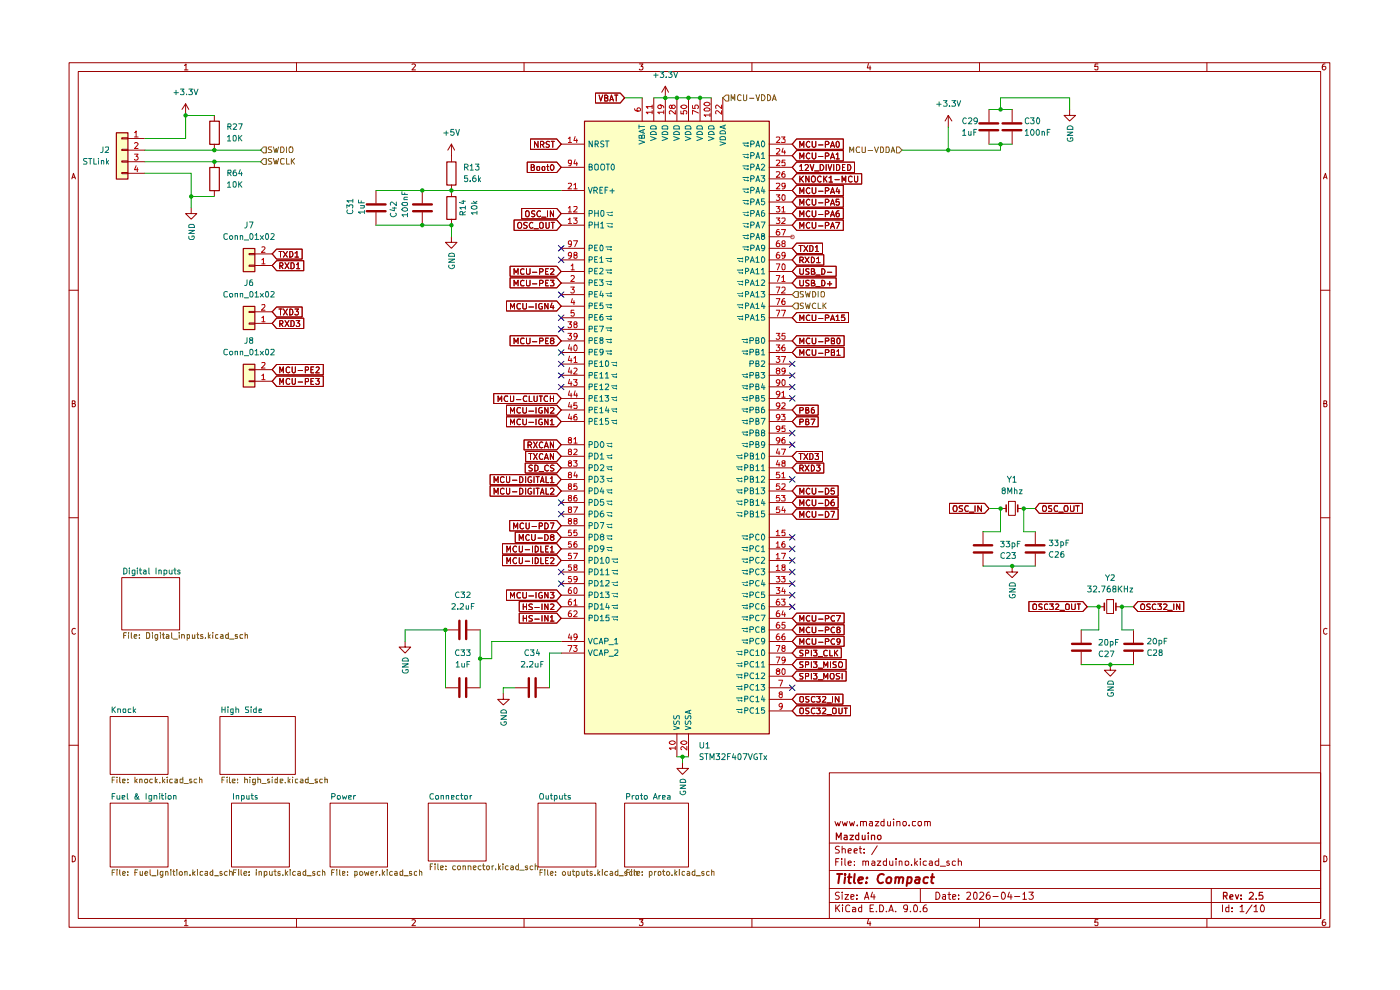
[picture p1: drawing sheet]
<svg xmlns="http://www.w3.org/2000/svg" width="297mm" height="210mm" viewBox="0 0 297 210" stroke-linecap="round" stroke-linejoin="round" font-family="sans-serif">
<g fill="none" stroke="#9b0000" stroke-width=".21">
<path d="M14.7 13.3h267.4v183.4h-267.4zM16.6 15.2h263.6v179.6h-263.6zM39.1 13.9l.4-.3v1.2M39.1 14.8h.8M62.9 13.3v1.9M87.4 13.6h.5l.2 .2-.7 1h.7M111.2 13.3v1.9M135.6 13.6h.8l-.4 .5h.3l.1 .1-.1 .5-.5 .1-.2-.1M159.5 13.3v1.9M184.2 13.5l-.2 .9h.7M184.6 14v.8M207.8 13.3v1.9"/>
<path d="M232.9 13.6h-.6l-.1 .6 .6-.1 .1 .6-.1 .1h-.4l-.2-.1M256 13.3v1.9M281.1 13.6h-.4l-.2 1 .3 .2h.2l.3-.2v-.4l-.2-.1h-.5l-.1 .1M15.2 37.9l.4-1.1 .4 1.1M15.3 37.6h.6M280.8 37.9l.4-1.1 .3 1.1M280.8 37.6h.6M14.7 61.6h1.9M280.2 61.6h1.9M15.3 85.6h.5l.1-.2v-.3l-.6-.1v1.3l.6-.1 .1-.3-.2-.3M280.8 85.6h.5l.1-.2v-.3l-.6-.1v1.3l.6-.1 .1-.3-.2-.3M14.7 109.8h1.9"/>
<path d="M280.2 109.8h1.9M16 133.4l-.2-.1a.65 .65 0 0 0-.6 .6 .65 .65 0 0 0 .6 .6l.2-.1M281.5 133.4l-.2-.1a.65 .65 0 0 0-.6 .6 .65 .65 0 0 0 .6 .6l.2-.1M14.7 158.1h1.9M280.2 158.1h1.9M175.9 163.9h104.3v30.9h-104.3zM175.9 178.8h104.3M177.1 174.3l.4 .9 .2-.7 .3 .7 .3-.9M178.1 179.6l-.5-.1-.3 .2v.4l.5 .2 .3 .4-.2 .2h-.7M178.7 174.3l.3 .9 .2-.7 .3 .7 .3-.9M178.7 179.5v1.4M180.2 174.3l.3 .9 .3-.7 .2 .7 .3-.9"/>
<path d="M181.9 175v.2M182.5 179.5v1.3v.1h.3M182.5 174.3h.6v.9M182.5 174.3v.9M183.1 174.4l.1-.1h.5l.1 .9M184.5 174.3h.5l.1 .9M185.1 174.6h-.5l-.2 .2 .2 .4 .5-.1M185.7 174.3h.7l-.7 .9h.7M186.1 179.4l-1.2 1.9M187.5 174.3h-.5l-.1 .6a.45 .45 0 0 0 .6 .2M187.5 173.7v1.5M188.3 174.3v.8l.4 .1 .2-.2"/>
<path d="M188.9 174.3v.9M189.6 173.7v.1M189.6 174.3v.9M190.3 174.3h.5l.1 .9M190.3 174.3v.9M191.6 174.3h.6l.1 .6-.3 .3h-.2l-.3-.3zM192.9 175v.2M194.2 174.3h-.6v.7l.2 .2 .4-.1M194.8 174.3h.6v.8l-.4 .1-.3-.3zM196.2 174.3h.5l.1 .9M196.2 174.3v.9M196.8 174.4l.1-.1h.4l.1 .9"/>
<path d="M15.3 181.5a.64 .64 0 0 1 .7 .7 .64 .64 0 0 1-.7 .6zM39.1 195.4l.4-.3v1.3M39.1 196.4h.8M62.9 194.8v1.9M87.4 195.2l.5-.1 .2 .2-.7 1.1h.7M111.2 194.8v1.9M135.6 195.1h.8l-.4 .5h.3l.1 .2-.1 .5-.5 .1-.2-.2M159.5 194.8v1.9M175.9 191.4h104.3M175.9 188.5h104.3M175.9 184.7h104.3M177.3 192v1.4"/>
<path d="M177.3 182.8h.5M177.6 192.6l.5 .8M178 182.1h-.7v1.5M178.1 189.3l-.5-.1-.3 .2v.4l.5 .2 .3 .4-.3 .4-.6-.1M178.1 192l-.8 .8M178.6 182.1v.2M178.6 182.6v1M178.7 189.2v.2M178.7 180.2l.2-.2 .4 .2v.7M178.7 189.8v1M178.7 192v.1M178.7 192.5v.9"/>
<path d="M179.2 189.8h.8l-.8 1h.8M179.2 182.1v1.3l.2 .2M179.9 183.1l.7-.1-.2-.4-.5 .2v.6l.3 .2 .3-.1M179.9 180.5l.7-.1-.2-.4-.5 .2v.6l.1 .1h.5M180.3 192.1l-.5-.1-.4 .3 .1 .9 .2 .2 .6-.1M180.5 190.3l.7-.2-.1-.3h-.6v.9h.6M180.9 192.5h.4l.2 .2v.7h-.6v-.4l.6-.2M181.2 180.5l.7-.1-.1-.3-.4-.1-.2 .2 .1 .7h.5M181.3 183.5v.1M181.3 182.7v.1M181.8 190.6v.2M181.8 189.8v.2"/>
<path d="M182.3 180h.5M182.8 192v1.4h-.5l-.2-.7 .3-.2h.4M183.1 182.7l.4-.1 .1 .2v.8M183.1 182.6v1M183.3 180.9h.1M183.3 180.1v.1M183.4 190.8l.5-1.6 .4 1.6M183.5 190.3h.7M183.6 182.8l.3-.2 .3 .1v.9M184.2 195l-.2 .9h.7M184.6 195.5v.9M184.6 192.7h.5"/>
<path d="M185 182.7l.3-.1 .3 .2v.8M185.1 189.2l-.4 1.1h1M185.3 192h-.7v1.4h.7M185.4 189.8v1M185.6 183l-.6 .1-.1 .1 .2 .4 .5-.1M185.9 193.3v.1M186.1 182.6h.8l-.8 1h.8M186.6 192a.81 .81 0 0 1 .9 .4 .81 .81 0 0 1-.3 1h-.6zM188 193.3v.1M188 182.7l-.4-.1-.2 .3 .1 .6h.5M188 182.1v1.5M188.6 193.4l.5-1.4 .4 1.4"/>
<path d="M188.7 182.6v.8l.3 .2 .4-.1M188.7 193.1h.7M189.4 182.6v1M190 193.3v.1M190.1 182.1v.2M190.1 182.6v1M190.8 182.7l.4-.1 .2 .2v.8M190.8 182.6v1M192 182.7h.7v.8h-.7zM192.5 192.6v.2a.52 .52 0 0 1-.8-.2l.2-.6h.4l.2 .1a1.27 1.27 0 0 1-.2 1.3h-.4M193.1 193.3v.1M193.4 183.5v.1"/>
<path d="M194 192h.1a.87 .87 0 0 1 .3 1.4l-.5-.1-.1-.8zM194.1 182.1v1.5M194.2 183.1l.5 .5M194.7 182.6l-.6 .5M195.2 193.3v.1M195.2 182.1v.2M195.2 182.6v1M195.2 188.5v2.9M196.5 192h-.2a1.04 1.04 0 0 0-.3 1.4h.5l.2-.6-.3-.3-.6 .3M196.5 182.7l-.3-.1-.4 .3 .1 .6h.6M197.2 182.7l.4-.1 .2 .2v.8M197.8 183l-.6 .1-.1 .1 .2 .4 .5-.1"/>
<path d="M198.5 189.2a.77 .77 0 0 1 .9 .8 .77 .77 0 0 1-.9 .8zM199.1 182.7l-.4-.1-.3 .3 .1 .6h.6M199.1 182.1v1.5M199.5 183.7h1.1M200 189.8h.6v1M200.6 190.1l-.7 .2 .3 .5 .4-.1M201.1 189.8h.6M201.3 189.2v1.5l.4 .1M201.3 182.7l-.3-.1-.2 .3 .1 .2h.4l.1 .3-.1 .2-.5-.1M202.1 190.3l.7-.2-.1-.3h-.6v.9h.6M202.7 182.7l-.4-.1-.3 .3 .1 .6h.6M203.3 182.7l.4-.1 .3 .2v.8"/>
<path d="M203.3 182.1v1.5M203.4 190.6v.2M203.4 189.8v.2M205.1 189.4l.6-.2 .2 .4-.1 .3-.7 .9h.8M206.6 189.4l.3-.2 .4 .4v.8l-.4 .4a.99 .99 0 0 1-.3-1.4zM207.8 194.8v1.9M207.9 189.4l.1-.2h.4l.3 .5-.9 1.1h.9M209.9 189.2a.85 .85 0 0 0-.7 .7 .85 .85 0 0 0 .4 .9l.4-.2 .1-.5-.3-.3-.6 .3M210.7 190.2h1.1M212.5 189.4l.3-.2a.82 .82 0 0 1 .5 .8 .82 .82 0 0 1-.5 .8l-.3-.2-.1-.4zM214.1 189.2l-.3 1.1h.9M214.5 189.8v1"/>
<path d="M215.2 190.2h1.1M217 189.7l.3-.5v1.6M217 190.8h.8M218.3 189.2h.9l-.5 .6 .5 .3-.1 .5-.2 .2h-.5l-.1-.2M232.9 195.1h-.6l-.1 .6 .6-.1 .1 .6-.1 .2h-.4l-.2-.2M256 194.8v1.9M257 188.5v6.3M259.3 192v1.4M260.7 192v1.4h-.6v-.9h.6M261.4 193.3v.1M261.4 192.5v.2M263.1 192.4l.3-.2 .1-.2v1.4"/>
<path d="M263.1 193.4h.8M265.6 192l-1.3 1.8M266 192.4l.5-.4v1.4M266 193.4h.8M267.6 192h.1a.87 .87 0 0 1 .3 1.4h-.4l-.2-.5zM280.8 181.5a.64 .64 0 0 1 .7 .7 .64 .64 0 0 1-.7 .6zM281.1 195.1l-.4 .1-.2 .9 .3 .3h.2l.3-.3v-.3l-.2-.2h-.5l-.1 .2"/>
</g>
<g fill="none" stroke="#9b0000" stroke-width=".25">
<path d="M177.4 178.1v-1.4l.5 1 .5-1v1.4M179.1 177.2h.5l.1 .9M179.7 177.5l-.6 .1-.1 .2 .2 .3 .5-.1M180.3 177.2h.8l-.8 .9h.8M182.2 177.2h-.5l-.2 .7a.45 .45 0 0 0 .7 .1M182.2 176.7v1.4M182.9 177.2v.8l.4 .1 .2-.2M183.5 177.2v.9M184.2 176.7v.1M184.2 177.2v.9M184.9 177.3l.6-.1 .1 .9M184.9 177.2v.9"/>
<path d="M186.2 177.3l.5-.1 .2 .2v.5l-.2 .2h-.3l-.3-.2zM259.6 190h.6l.1-.5-.2-.2h-.5v1.4M259.9 190l.4 .7M260.9 190.3l.7-.2-.2-.3-.4 .1-.1 .7 .1 .1h.5M262.1 189.8l.3 .9 .4-.9M263.3 190.6v.1M263.3 189.9v.1M265.1 189.5l.1-.2h.4l.3 .4-.1 .3-.8 .7h.9M266.5 190.6v.1M267.8 189.3h-.6l-.1 .7 .6-.1 .2 .2-.1 .5h-.7"/>
</g>
<g fill="none" stroke="#9b0000" stroke-width=".42">
<path d="M177.6 185.4h1.1M178.1 185.4l-.3 1.9M179.3 185.4v.2M179.3 186.1l-.2 1.2M179.9 186.1h.7M180.2 185.4l-.2 1.6 .1 .3h.4M181.3 185.4l-.2 1.6 .3 .3M182.1 186.7l.9-.2v-.3a.6 .6 0 0 0-.8 .1v1h.6M183.8 187.2v.1M183.9 186.2h.1l-.1 .1v-.1v.1M187.5 185.6l-.1-.1a.98 .98 0 0 0-1.1 .3 .98 .98 0 0 0 0 1.2 .63 .63 0 0 0 1 .2M188.1 186.4l.4-.3 .5 .1v.7l-.1 .4h-.6l-.2-.1z"/>
<path d="M190 186.2l.3-.1 .4 .1-.1 1.1M190 186.1l-.1 1.2M190.8 186.3a.47 .47 0 0 1 .4-.2 .47 .47 0 0 1 .4 .2l-.1 1M192.6 186.2l.6-.1 .2 .3-.2 .9h-.8M192.6 186.1l-.3 1.8M194.3 186.2h.7l-.1 1.1M195.1 186.5l-.7 .1-.3 .2 .1 .5h.2h.6M196.9 186.2h-.8l-.2 .7 .3 .4h.5M197.5 186.1h.7M197.8 185.4l-.2 1.6 .1 .3h.3"/>
</g>
<g fill="#fff">
<path d="M23.4 170.4h12.2v13.5h-12.2z"/>
<path d="M49.1 170.4h12.3v13.5h-12.3z"/>
<path d="M70 170.4h12.2v13.5h-12.2z"/>
<path d="M46.7 152h16v12.3h-16z"/>
<path d="M23.4 152h12.2v12.3h-12.2z"/>
<path d="M25.8 122.5h12.3v11.1h-12.3z"/>
<path d="M90.9 170.4h12.2v12.2h-12.2z"/>
<path d="M114.1 170.4h12.3v13.5h-12.3z"/>
<path d="M132.5 170.4h13.6v13.5h-13.6z"/>
</g>
<g fill="#fdffc4">
<path d="M124 25.7h39.2v129.9h-39.2z"/>
<path d="M24.6 28.1h2.5v9.8h-2.5z"/>
<path d="M51.6 77.2h2.4v4.9h-2.4z"/>
<path d="M51.6 65h2.4v4.9h-2.4z"/>
<path d="M51.6 52.7h2.4v4.9h-2.4z"/>
</g>
<g fill="none" stroke="#9b0000" stroke-width=".21">
<path d="M111.8 34.4h6.3l.9 1.1-.9 1.1h-6.3zM112.5 29.5h5.6l.9 1.1-.9 1.1h-5.6zM112.7 35.5h.4l.3-.4-.3-.2h-.4v1.3h.5l.2-.2v-.3l-.3-.2M113.9 35.4h.6v.6l-.2 .2-.4-.2zM114.1 30v1.3l-.7-1.3v1.3M114.6 30.7l.7-.1 .1-.4-.2-.2h-.6v1.3M115 30.7l.4 .6M115.1 35.4h.5v.6l-.2 .2-.4-.3zM116 35.3h.4M116.2 34.9v1.2l.2 .1M116.6 30.1l-.5-.1-.3 .2 .2 .4 .6 .3-.3 .4-.5-.1M116.9 35l.2-.1a.68 .68 0 0 1 .4 .6 .68 .68 0 0 1-.4 .7 .81 .81 0 0 1-.2-1.2z"/>
<path d="M116.9 30h.7M117.3 30v1.3M119 30.6h5M119 35.5h5M136.2 20.8v4.9M138.7 20.8v4.9M141.1 20.8v4.9M143.6 20.8v4.9M146.1 20.8v4.9M148.5 20.8v4.9M150.9 20.8v4.9M153.3 20.8v4.9"/>
<path d="M163.2 30.6h4.9M163.2 35.5h4.9M163.2 33h4.9M163.2 37.9h4.9M108.2 58.9h9.9l.9 1.1-.9 1.1h-9.9zM108.2 56.5h9.9l.9 1.1-.9 1h-9.9zM109.1 58.2v-1.2l.4 .8 .4-.8v1.2M109.1 46.7h9l.9 1.1-.9 1.1h-9zM109.9 47.3l.3-.1 .4 .1 .1 .7-.4 .4-.4-.1zM110.7 44.2h7.4l.9 1.1-.9 1.1h-7.4zM111.2 59.5l-.3-.1a.67 .67 0 0 0-.5 .6 .67 .67 0 0 0 .3 .6l.5-.1M111.2 57.1l-.3-.1a.67 .67 0 0 0-.5 .5 .67 .67 0 0 0 .3 .7l.5-.1"/>
<path d="M111.5 44.9l.5-.2a.86 .86 0 0 1 0 1.3l-.5-.2zM111.7 59.4v1.1l.1 .1h.5l.1-.1v-1.1M111.7 57v1l.1 .2h.5l.1-.2v-1M111.8 47.3h-.6v.4l.5 .1 .1 .4-.2 .2h-.5M113 57.8h.9M113 47.3l-.2-.1a.65 .65 0 0 0-.5 .6 .65 .65 0 0 0 .5 .6l.2-.1M113.3 48.5h.9M113.5 44.8l-.5-.1-.2 .2v.3l.6 .2 .1 .2-.1 .3h-.6M114.5 57.7h.5l.2-.3v-.3l-.7-.1v1.2M114.5 47.3l.2-.1 .5 .1v1l-.2 .1-.5-.1zM114.6 44.9l-.1-.2a.64 .64 0 0 0-.6 .7 .64 .64 0 0 0 .6 .6l.1-.2M114.9 46.1h.9"/>
<path d="M115.7 57.6h.5M115.8 47.2v1.1l.2 .1h.3l.2-.2v-1M116.2 44.7v1.3M116.3 59.4h-.6v1.2h.6M116.3 57h-.6v1.2h.6M116.8 59.4h.7l-.4 .5 .4 .2v.4l-.1 .1-.6-.1M116.8 57.1l.5-.1 .2 .2-.7 1h.7M116.9 47.2h.7M117.3 47.2v1.2M117.4 44.7v1.3l-.6-1.3v1.3M119 40.4h5M119 45.3h5"/>
<path d="M119 47.8h5M119 52.7h5M119 55.1h5M119 57.6h5M163.2 40.4h4.9M163.2 45.3h4.9M163.2 47.8h4.9M163.2 52.7h4.9M163.2 55.1h4.9M163.2 57.6h4.9M163.2 42.9h4.9M163.2 50.2h4.9"/>
<path d="M107.4 63.9h10.7l.9 1.1-.9 1h-10.7zM108.2 71.2h9.9l.9 1.1-.9 1h-9.9zM108.3 65.5v-1.1l.4 .8 .4-.8v1.1M109.1 72.9v-1.2l.4 .9 .4-.9v1.2M109.1 60.6v-1.2l.4 .9 .4-.9v1.2M110.4 64.4h-.2a.67 .67 0 0 0-.6 .5 .67 .67 0 0 0 .3 .6h.5M110.9 64.4v1l.2 .1h.4l.2-.1v-1M111.2 71.8l-.1-.1a.66 .66 0 0 0-.7 .5 .66 .66 0 0 0 .3 .7l.5-.1M111.7 71.7v1l.1 .2h.5l.1-.2v-1M112.2 65.1h1M113 72.5h.9M113 60.2h.9"/>
<path d="M113.7 64.4v1.1M114.5 72.3h.6l.1-.2v-.3l-.7-.1v1.2M114.5 60.1h.5l.2-.2v-.4l-.7-.1v1.2M115 64.4a.45 .45 0 0 0-.7 .2v.7l.2 .2h.6v-.5h-.3M115.7 60h.5M115.7 72.3h.5M116.3 64.4v1.1l-.7-1.1v1.1M116.3 71.7h-.6v1.2h.6M117 72.2l-.2-.2 .1-.3h.5l.1 .3-.1 .1a.48 .48 0 0 0-.5 .2 .48 .48 0 0 0 0 .6h.5l.1-.2-.2-.5M117.1 64.3l-.3 .9h.7M117.4 64.8v.7M119 60h5"/>
<path d="M119 62.5h5M119 65h5M119 67.4h5M119 69.9h5M119 72.3h5M119 74.8h5M119 77.2h5M119 79.6h5M163.2 60h4.9M163.2 62.5h4.9M163.2 65h4.9M163.2 67.4h4.9"/>
<path d="M163.2 72.3h4.9M163.2 74.8h4.9M163.2 77.2h4.9M163.2 79.6h4.9M104.7 83.5h13.4l.9 1-.9 1.1h-13.4zM105.7 85.2v-1.2l.3 .8 .4-.8v1.2M107.4 85.9h10.7l.9 1.1-.9 1.1h-10.7zM107.4 88.4h10.7l.9 1-.9 1.1h-10.7zM107.7 84.1l-.5-.1a.61 .61 0 0 0-.2 .8 .61 .61 0 0 0 .7 .3M108.3 87.6v-1.1l.4 .8 .4-.8v1.1M108.3 84v1.1l.2 .1h.2l.3-.3v-.9M108.3 90.1v-1.2l.4 .9 .4-.9v1.2"/>
<path d="M109.6 84.8h.9M110.4 86.5h-.5a.61 .61 0 0 0-.3 .7 .61 .61 0 0 0 .8 .4M110.4 89l-.5-.1a.61 .61 0 0 0-.3 .8 .61 .61 0 0 0 .8 .3M110.9 86.5v.9l.3 .2h.4l.1-.2v-.9M110.9 88.9v.9l.3 .3 .4-.1 .1-.2v-.9M111.2 93.3h6.9l.9 1-.9 1.1h-6.9zM111.4 98.2h6.7l.9 1-.9 1.1h-6.7zM111.5 95.8h6.6l.9 1-.9 1.1h-6.6zM111.8 84.1l-.5-.1a.61 .61 0 0 0-.3 .8 .61 .61 0 0 0 .8 .3M112 94.4l.7-.1 .1-.3-.3-.3h-.5v1.3M112.2 96.2h.7M112.2 87.2h1"/>
<path d="M112.2 89.6h1M112.3 84v1.2h.6M112.4 94.4l.4 .6M112.5 96.2v1.3M113 98.7l-.6-.1-.2 .3 .2 .3 .6 .4-.3 .3-.5-.1M113.2 96.2l.8 1.3M113.2 93.7l.8 1.3M113.3 84v.9a.35 .35 0 0 0 .3 .3 .35 .35 0 0 0 .4-.3v-.9M113.5 98.6l.6 .2v.2v.6l-.4 .3h-.2zM113.7 86.5v1.1M113.7 88.9v1.2M114 96.2l-.8 1.3"/>
<path d="M114 93.7l-.8 1.3M114.4 84h.7M114.7 84v1.2M115 86.5h-.5l-.2 .2v.7a.52 .52 0 0 0 .8 .2v-.5h-.3M115 88.9h-.5l-.2 .3v.6a.52 .52 0 0 0 .8 .2v-.4h-.3M115.2 96.4l-.3-.2a.65 .65 0 0 0-.5 .6 .65 .65 0 0 0 .5 .7l.3-.1M115.2 93.9l-.1-.1a.61 .61 0 0 0-.7 .3 .61 .61 0 0 0 .1 .7l.3 .2 .4-.1M115.5 97.5l.4-1.3 .4 1.3M115.5 95l.4-1.3 .4 1.3M115.6 97.1h.6M115.6 94.7h.6M116.2 84.1l-.5-.1a.61 .61 0 0 0-.3 .8 .61 .61 0 0 0 .8 .3"/>
<path d="M116.3 86.5v1.1l-.7-1.1v1.1M116.3 88.9v1.2l-.7-1.2v1.2M116.3 98.8l-.3-.2-.4 .4 .1 .8 .3 .1 .3-.1M116.8 86.5h.6l.1 .1-.1 .4-.6 .6h.7M116.8 89.3l.3-.4v1.2M116.8 84.5h.6M116.8 84v1.2M116.8 90.1h.7M117.4 96.2v1.3l-.6-1.3v1.3M117.4 93.7v1.3l-.6-1.3v1.3M117.4 84v1.2M117.5 98.7l-.5-.1-.2 .3 .1 .3 .6 .4-.2 .3-.5-.1"/>
<path d="M119 82.1h5M119 84.5h5M119 87h5M119 89.4h5M119 94.3h5M119 96.8h5M119 99.2h5M163.2 82.1h4.9M163.2 84.5h4.9M163.2 87h4.9M163.2 89.4h4.9M163.2 94.3h4.9"/>
<path d="M163.2 96.8h4.9M163.2 99.2h4.9M163.2 91.9h4.9M169 88.4h4.6v2.1h-4.6l-.9-1.1zM169 85.9h4.6v2.2h-4.6l-.9-1.1zM169 95.8h5.5v2.1h-5.5l-.9-1.1zM169 98.2h5.8v2.1h-5.8l-.9-1.1zM169.5 96.2h.8M169.7 89.5l.7-.1v-.3l-.1-.2h-.6v1.2M169.7 87.1l.7-.1v-.4l-.1-.1h-.6v1.1M169.7 99.3l.7-.1v-.3l-.2-.3h-.5v1.3M169.8 96.2v1.3"/>
<path d="M170 99.3l.4 .6M170.5 96.2l.9 1.3M170.8 98.6l.8 1.3M170.9 89.4h.6v-.4l-.6-.1v1.2l.6-.1 .1-.3-.2-.3M170.9 87h.6v-.5h-.6v1.1h.6l.1-.4-.2-.2M171.4 96.2l-.9 1.3M171.6 98.6l-.8 1.3M171.8 96.2h.3l.4 .3v.6l-.4 .4h-.3zM172 88.9h.9l-.6 1.2M172.1 98.6a.64 .64 0 0 1 .7 .7 .64 .64 0 0 1-.7 .6zM172.6 86.5h-.3l-.2 .2v.9a.42 .42 0 0 0 .6-.1 .42 .42 0 0 0 0-.5l-.4-.1-.2 .2M172.9 96.2h.8l-.5 .5 .5 .1v.6h-.8"/>
<path d="M173.2 98.6h.8l-.4 .6h.3l.1 .5-.3 .2h-.3l-.2-.1M104 100.7h14.1l.9 1-.9 1.1h-14.1zM104 103.1h14.1l.9 1.1-.9 1.1h-14.1zM104.8 102.4v-1.3l.4 .9 .5-.9v1.3M104.8 104.8v-1.2l.4 .9 .5-.9v1.2M106.6 115.3h11.5l.9 1.1-.9 1.1h-11.5zM106.6 117.8h11.5l.9 1.1-.9 1.1h-11.5zM106.9 101.3l-.3-.2-.4 .3v.6l.1 .3 .4 .1 .2-.2M106.9 103.7l-.3-.1-.4 .3v.6l.1 .2 .4 .1 .2-.1M107.4 101.1v1l.3 .3 .4-.3v-1M107.4 103.6v1l.3 .2 .4-.2v-1M107.5 117.1v-1.3l.4 .9 .4-.9v1.3"/>
<path d="M107.5 119.6v-1.3l.4 .8 .4-.8v1.3M108.1 110.4h10l.9 1.1-.9 1.1h-10zM108.7 104.3h.9M108.7 101.9h.9M109 112.2v-1.3l.4 1 .4-1v1.3M109.3 112.9h8.8l.9 1.1-.9 1.1h-8.8zM109.6 116l-.2-.2a.64 .64 0 0 0-.6 .7 .64 .64 0 0 0 .6 .6l.2-.2M109.6 118.4l-.2-.1a.64 .64 0 0 0-.6 .6 .64 .64 0 0 0 .6 .7l.2-.2M110.2 114.7v-1.3l.4 .9 .4-.9v1.3M110.2 115.8v1.1l.1 .2h.3l.2-.2v-1.1M110.2 118.3v1.1l.1 .2h.3l.2-.3v-1M110.2 101.1a.52 .52 0 0 1 .7 .3v.6a.52 .52 0 0 1-.7 .4z"/>
<path d="M110.2 103.6a.52 .52 0 0 1 .7 .3v.6a.52 .52 0 0 1-.7 .3zM111.1 111.1l-.4-.2-.4 .4 .1 .7 .3 .2 .4-.2M111.4 116.6h1M111.4 119.1h1M111.5 101.1v1.3M111.5 103.6v1.2M111.6 110.9v1l.2 .3 .5-.3v-1M112.3 113.6l-.3-.2a.65 .65 0 0 0-.5 .6 .65 .65 0 0 0 .5 .7l.3-.2M112.7 101.2h-.5l-.2 .2v.6l.2 .3 .3 .1 .3-.2v-.3h-.3M112.7 103.6h-.5l-.2 .3v.6l.2 .2 .3 .1 .3-.1v-.4h-.3M112.8 113.4v1l.2 .3h.3l.2-.3v-1M112.9 111.7h.9"/>
<path d="M113 115.8v1.3M113 118.3v1.3M113.3 101.1v1.3M113.3 103.6v1.2M113.5 115.8a.64 .64 0 0 1 .7 .7 .64 .64 0 0 1-.7 .6zM113.5 118.3a.64 .64 0 0 1 .7 .6 .64 .64 0 0 1-.7 .7zM113.7 101.1h.7M113.7 103.6h.7M114.1 101.1v1.3M114.1 103.6v1.2M114.1 114.1h1M114.4 111.6h.5l.2-.2v-.3l-.2-.2h-.5v1.3"/>
<path d="M114.4 100h.9M114.6 102.4l.5-1.3 .3 1.3M114.6 104.8l.5-1.2 .3 1.2M114.7 115.8v1.3h.6M114.7 118.3v1.3h.6M114.7 102h.6M114.7 104.5h.6M115.6 110.9a.65 .65 0 0 1 .7 .7 .65 .65 0 0 1-.7 .6zM115.6 113.4a.65 .65 0 0 1 .7 .6 .65 .65 0 0 1-.7 .7zM115.7 116.4h.5M115.7 118.9h.5M115.8 101.1v1.3h.6"/>
<path d="M115.8 103.6v1.2h.6M116.3 115.8h-.6v1.3h.6M116.3 118.3h-.6v1.3h.6M116.8 101.4h.1l.2-.3v1.3M116.8 103.7l.1-.1h.4l.2 .2-.1 .4-.6 .6h.7M116.8 110.9h.7l-.5 1.3M116.8 116.2h.1l.2-.4v1.3M116.8 118.4l.5-.1 .2 .2-.7 1.1h.7M116.8 102.4h.7M116.8 117.1h.7M117 113.9l-.2-.3 .2-.2h.3l.2 .3-.7 .4v.3l.2 .3h.3l.2-.3v-.3l-.2-.2M119 101.7h5"/>
<path d="M119 104.2h5M119 106.6h5M119 109.1h5M119 111.5h5M119 114h5M119 116.4h5M119 118.9h5M163.2 101.7h4.9M163.2 104.2h4.9M163.2 106.6h4.9M163.2 109.1h4.9M163.2 114h4.9"/>
<path d="M163.2 116.4h4.9M163.2 118.9h4.9M169 105.5h8.8v2.2h-8.8l-.9-1.1zM169 108h8.8v2.2h-8.8l-.9-1.1zM169 103.1h8.8v2.2h-8.8l-.9-1.1zM169.7 107.3v-1.3l.4 .9 .4-.9v1.3M169.7 109.7v-1.2l.4 .9 .4-.9v1.2M169.7 104.8v-1.2l.4 .9 .4-.9v1.2M171.8 106.2l-.3-.2a.65 .65 0 0 0-.5 .7 .65 .65 0 0 0 .5 .6l.3-.2M171.8 108.6l-.3-.1a.65 .65 0 0 0-.5 .6 .65 .65 0 0 0 .5 .6l.3-.1M171.8 103.7l-.3-.1a.6 .6 0 0 0-.5 .6 .6 .6 0 0 0 .7 .5h.1M172.3 106v1l.3 .3h.2l.3-.3v-1"/>
<path d="M172.3 108.5v1l.3 .2h.2l.3-.2v-1M172.3 103.6v1l.3 .2h.2l.3-.2v-1M173.7 106.8h.9M173.7 109.2h.9M173.7 104.3h.9M175.1 106a.65 .65 0 0 1 .8 .7 .65 .65 0 0 1-.8 .6zM175.1 108.5a.65 .65 0 0 1 .8 .6 .65 .65 0 0 1-.8 .6zM175.1 103.6a.65 .65 0 0 1 .8 .6 .65 .65 0 0 1-.8 .6zM176.3 108.5h.7l-.5 1.2M176.9 106l-.4 .2-.2 .8 .2 .3h.3l.2-.3-.1-.5h-.4l-.2 .3M177 103.6h-.6l-.1 .6h.7v.4l-.2 .2h-.3l-.2-.1M201.4 106.8h7.5l.9 1.1-.9 1h-7.5z"/>
<path d="M202.4 107.3h.5l.1 .2v.5l-.1 .5h-.5l-.1-.2-.1-.6zM204.2 107.3l-.7 .1v.2l.2 .3h.3l.2 .3-.1 .3h-.6M205.4 107.4l-.1-.1a.66 .66 0 0 0-.6 .4 .66 .66 0 0 0 .2 .8l.5-.1M205.7 108.6h.9M206.8 107.3v1.2M208.2 107.3v1.2l-.8-1.2v1.2M208.5 112.8v2.6M208.5 117.4v2.7M212.3 107.9h1.1M214 106.4h1.4v2.9h-1.4zM215.9 107.9h1.3M219.6 112.8v2.6"/>
<path d="M219.6 117.4v2.7M220.5 106.8h9.1v2.1h-9.1l-.9-1zM221.3 107.3h.4a.78 .78 0 0 1 0 1.2h-.4l-.1-.2v-.6zM223.1 107.3h-.6l-.1 .2 .1 .3 .6 .2v.4l-.7 .1M224.4 107.4l-.1-.1a.66 .66 0 0 0-.7 .4 .66 .66 0 0 0 .3 .8l.5-.1M224.6 108.6h1M225.9 107.3h.5l.1 .2 .1 .5-.2 .5h-.5l-.1-.2-.1-.6zM227.1 107.3v.9l.2 .3 .5-.1v-1.1M228.2 107.3h.7M228.6 107.3v1.2M25.8 122.5h12.3v11.1h-12.3zM119 128.7h5"/>
<path d="M119 121.3h5M119 123.8h5M119 126.3h5M119 131.2h5M119 136.1h5M119 138.5h5M163.2 128.7h4.9M163.2 121.3h4.9M163.2 123.8h4.9M163.2 126.3h4.9M163.2 131.2h4.9M163.2 136.1h4.9"/>
<path d="M163.2 138.5h4.9M163.2 133.6h4.9M169 137.4h9.5v2.1h-9.5l-.9-1zM169 135h10.1v2.1h-10.1l-.9-1zM169 130.1h10.1v2.1h-10.1l-.9-1zM169 132.5h10.1v2.1h-10.1l-.9-1zM169 139.9h10.5v2.1h-10.5l-.9-1zM169.7 136.7v-1.2l.4 .8 .4-.8v1.2M169.7 131.8v-1.2l.4 .8 .4-.8v1.2M169.7 134.2v-1.2l.4 .9 .4-.9v1.2M170.4 138h-.7v.4l.7 .4-.1 .3h-.6M170.9 138.5h.6v-.5l-.6-.1v1.2"/>
<path d="M171.8 135.6a.61 .61 0 0 0-.8 .3 .61 .61 0 0 0 .3 .8l.5-.1M171.8 130.7a.61 .61 0 0 0-.8 .3 .61 .61 0 0 0 .3 .8l.5-.1M171.8 133.1a.61 .61 0 0 0-.8 .3 .61 .61 0 0 0 .3 .8l.5-.1M172.1 137.9v1.2M172.3 135.5v1l.2 .2h.4l.2-.2v-1M172.3 130.6v1l.2 .2h.4l.2-.2v-1M172.3 133v1l.2 .2h.4l.2-.2v-1M172.6 137.9h.7l-.4 .5 .4 .2-.1 .5-.6-.1M173.6 139.3h.9M173.7 136.2h.9M173.7 131.3h.9M173.7 133.8h.9"/>
<path d="M175.1 136.1h.6l.2-.2-.1-.3-.7-.1v1.2M175.1 131.2h.5l.3-.2-.1-.3-.7-.1v1.2M175.1 133.6h.6l.2-.2-.1-.3-.7-.1v1.2M175.5 138h-.1a.45 .45 0 0 0-.6 .2v.7l.1 .2 .6-.1M176 137.9v1.2h.6M177 135.6a.61 .61 0 0 0-.7 .3 .61 .61 0 0 0 .2 .8l.5-.1M177 130.7a.61 .61 0 0 0-.7 .3 .61 .61 0 0 0 .2 .8l.5-.1M177 133.1a.61 .61 0 0 0-.7 .3 .61 .61 0 0 0 .2 .8l.5-.1M177 137.9v1.2M177.2 138.4l.5 .7M177.5 130.6h.8l-.6 1.2M177.7 133.5l-.1-.1v-.3h.5v.3l-.5 .2v.6h.5l.1-.4-.2-.3"/>
<path d="M177.7 137.9l-.7 .7M178.2 136l-.2 .2h-.3l-.1-.1v-.5l.4-.1 .2 .2-.1 .9-.5 .1M214.7 120.1v1.2h1.2l-1.2 1.2-1.3-1.2h1.3M218.3 127.6h11.4l.9 1.1-.9 1h-11.4zM219.1 128.3l.3-.2 .5 .2v.8l-.2 .2h-.4l-.2-.2zM221.1 128.2h-.7v.3l.7 .5-.1 .3h-.6M222.3 128.2a.45 .45 0 0 0-.7 .2v.6l.1 .3 .6-.1M222.7 128.1h.7l-.4 .4 .4 .2v.5h-.7M223.9 128.2l.5-.1 .2 .4-.7 .8h.7M224.9 129.5h.9M226.1 128.3l.2-.2 .5 .2v.8l-.1 .2h-.5l-.1-.2zM227.3 128.1v1l.2 .2h.4l.2-.2v-1"/>
<path d="M228.5 128.1h.7M228.9 128.1v1.2M229.4 133.6v2.7M229.4 138.3v2.7M233.1 128.7h1.2M234.8 127.2h1.4v2.9h-1.4zM236.7 128.7h1.3M240.5 133.6v2.7M240.5 138.3v2.7M241.4 127.6h9.7v2.1h-9.7l-.9-1zM242.1 128.3l.2-.2 .4 .1a.87 .87 0 0 1 0 1.1h-.5l-.2-.3zM244 128.2h-.7v.3l.5 .3 .2 .3-.2 .2h-.5"/>
<path d="M245.2 128.2l-.3-.1a.67 .67 0 0 0-.5 .5 .67 .67 0 0 0 .3 .7l.5-.1M245.6 128.1h.8l-.4 .4 .4 .3v.3l-.2 .2-.6-.1M246.8 128.2l.5-.1 .3 .3-.8 .9h.8M247.7 129.5h1M249 128.1v1.2M250.3 128.1v1.2l-.7-1.2v1.2M23.4 152h12.2v12.3h-12.2zM46.7 152h16v12.3h-16zM143.6 155.6v4.9M146.1 155.6v4.9M163.2 141h4.9M163.2 143.4h4.9"/>
<path d="M163.2 145.9h4.9M163.2 148.3h4.9M163.2 150.8h4.9M169 149.7h11.4v2.1h-11.4l-.9-1zM169 142.3h10.5v2.2h-10.5l-.9-1.1zM169 147.2h9.8v2.2h-9.8l-.9-1.1zM169.7 150.4l.1-.2h.5l.1 .2v.8l-.2 .2-.5-.2zM169.7 147.9l.1-.1h.5l.1 .1v.9l-.2 .1-.5-.1zM170.4 142.8l-.7 .1v.4l.7 .4-.1 .3h-.6M170.4 140.4l-.7 .1v.3l.7 .4-.1 .4h-.6M170.9 143.4h.6v-.5l-.6-.1v1.2M170.9 141h.6v-.5l-.6-.1v1.2"/>
<path d="M171.6 150.2l-.7 .1v.3l.7 .5-.2 .3-.5-.1M171.6 147.8h-.7v.4l.7 .4-.2 .3h-.5M172.1 140.4v1.2M172.1 142.8v1.2M172.6 142.8h.7l-.4 .5 .4 .2-.1 .5-.6-.1M172.6 140.4h.7l-.4 .4 .4 .3-.1 .5-.6-.1M172.9 150.3l-.6-.1-.2 .3v.6a.52 .52 0 0 0 .8 .2M172.9 147.8h-.6l-.2 .2v.7a.52 .52 0 0 0 .8 .2M173.2 150.2h.8l-.3 .4 .3 .2v.5h-.8M173.2 147.8h.8l-.3 .4 .3 .1v.6h-.8M173.6 144.2h.9M173.6 141.7h.9"/>
<path d="M174.5 150.3l.6-.1 .1 .4-.8 .8h.8M174.5 147.8h.6l.1 .3-.8 .8h.8M174.8 144v-1.2l.4 .9 .4-.9v1.2M174.8 141.6v-1.2l.4 .8 .4-.8v1.2M175.4 151.6h1M175.4 149.1h1M176.2 140.4v1.2M176.3 142.8h.5l.1 .2 .1 .6-.2 .4h-.5l-.1-.1-.1-.6zM176.6 150.4l.2-.2h.4l.2 .2v.8l-.3 .2-.5-.2zM176.6 147.8v1.1M177.4 140.4h-.6l-.1 .2 .1 .3 .6 .3v.3l-.7 .1M178 150.2v1.1l.1 .1 .5-.1 .1-.2v-.9"/>
<path d="M178 147.8v1.1l-.8-1.1v1.1M178.1 140.4h.4a.78 .78 0 0 1 0 1.2h-.4l-.1-.2-.1-.6zM178.1 142.8l-.6 .1-.1 .3 .2 .2h.3l.2 .4-.1 .2h-.6M178.7 142.8v1.2M179.1 150.2h.7M179.4 150.2v1.2M235.5 141v1.2h1.2l-1.2 1.2-1.2-1.2h1.2M23.4 170.4h12.2v13.5h-12.2zM49.1 170.4h12.3v13.5h-12.3zM70 170.4h12.2v13.5h-12.2zM90.9 170.4h12.2v12.2h-12.2zM114.1 170.4h12.3v13.5h-12.3z"/>
<path d="M132.5 170.4h13.6v13.5h-13.6z"/>
</g>
<path d="M213.4 107.1v1.5M215.9 107.1v1.5M234.3 127.9v1.6M236.7 127.9v1.6" fill="none" stroke="#9b0000" stroke-width=".34"/>
<path d="M206.6 115.7h3.9M206.6 117.2h3.9M217.6 115.7h4M217.6 117.2h4M227.4 136.6h4M227.4 138h4M238.5 136.6h3.9M238.5 138h3.9" fill="none" stroke="#9b0000" stroke-width=".51"/>
<path d="M124 25.7h39.2v130h-39.2z" fill="none" stroke="#9b0000" stroke-width=".25"/>
<g fill="none" stroke="#c10000" stroke-width=".21">
<path d="M120.6 29.4l.3-.3v1.1M120.6 39l.6-.1v.3l-.7 .9h.7M120.6 30.2h.6M121.2 34.5l-.2 .2-.3-.1v-.6h.5v.1l-.1 1h-.4M121.8 39.2l.3-.3v1.2M122 29l-.2 .8h.7M122 33.9l-.2 .8h.7M122.3 29.5v.7M122.3 34.4v.7M134.6 23l.1 .4 .3 .2h.7l.2-.5-.3-.2-.4 .1-.1 .1 .1 .5h.2M138.4 23.8h-1.3l.3 .3M138.4 22.6h-1.3l.3 .4"/>
<path d="M138.4 22.3v.7M138.4 23.5v.6M140 22.3l.3 .1v.5l-.5 .1-.3-.2v-.3l.3-.2 .8 .1 .2 .5M140.8 23.8h-1.3l.4 .3M140.8 23.5v.6M142.5 22.5l.3-.2h.2l.3 .2v.3l-.3 .2h-.2l-.3-.2v-.4l-.3-.1-.2 .2v.3l.2 .2 .3-.2M143.3 23.5v.7l-1-.7-.3 .2 .2 .4M144.4 23.6v.5h.6v-.5l.1-.1 .5 .1 .1 .4-.2 .1M144.5 22.4a.75 .75 0 0 1 1.2 .3 .71 .71 0 0 1-.6 .4 .71 .71 0 0 1-.7-.5zM146.9 22.4v.6h.6l-.1-.6 .2-.1h.3l.3 .2-.2 .5M148.2 24l-1.3-.6v.8M149.4 23a.71 .71 0 0 1 1.2 .3l-.2 .3h-.8l-.2-.3z"/>
<path d="M149.4 21.9a.61 .61 0 0 1 .8-.3 .61 .61 0 0 1 .3 .7 .75 .75 0 0 1-1.1-.3zM150.6 24.4h-1.2l.3 .3M150.6 24.1v.6M153.1 23.5v.7l-.9-.7-.4 .2 .1 .4M153.1 22.3v.7l-.9-.7-.4 .2 .1 .5M164.7 29.1h.6l.1 .2-.7 .9h.7M164.7 31.6l.6-.1 .1 .3-.7 .9h.7M164.7 34h.6l.1 .1v.4l-.7 .6h.7M164.7 36.5l.6-.1 .1 .2v.3l-.7 .7h.7M164.7 39l.6-.1 .1 .1v.4l-.7 .7h.7M165.8 29.1h.7l-.4 .4 .4 .1v.6h-.7M166.1 31.4l-.2 .9h.7"/>
<path d="M166.5 36.4l-.5 .1-.1 .9 .2 .2 .4-.1v-.5l-.1-.2h-.3l-.2 .3M166.5 31.9v.8M166.5 34h-.5l-.1 .6 .1-.2h.4l.1 .2v.5h-.6M166.5 39.4l-.1 .2h-.4v-.7l.5 .1v.8l-.5 .3M120.6 44.1l.3-.3v1.2M120.6 46.6l.3-.4v1.2M120.6 45h.6M120.6 47.4h.6M121.2 56.4l.3-.4v1.2M121.2 58.6l.4-.2 .2 .5-.7 .8h.7M121.2 57.2h.6M121.2 51.7v.1h-.5v-.6l.3-.1 .2 .2-.1 1h-.4"/>
<path d="M121.2 54.1v.2h-.5v-.7l.3-.1 .2 .3-.1 .9-.4 .1M121.7 46.2h.7l-.4 .5 .4 .2-.1 .4h-.6M121.7 51.1h.8l-.6 1.2M121.8 43.9l.5-.1 .1 .3-.7 .9h.7M121.8 40.1h.6M121.9 54.1l-.1-.4 .1-.2 .4 .1v.4l-.5 .2v.5l.1 .1h.3l.2-.3-.1-.4h-.1M164.7 41.3h.7l-.4 .5 .4 .2v.4h-.7M164.7 43.8h.7l-.4 .4 .4 .1v.6h-.7M164.7 46.2h.7l-.4 .5h.4v.6h-.7M164.7 56h.7l-.5 1.2M164.7 58.4h.7l-.5 1.3M165.3 48.7h-.4l-.1 .3v.8a.42 .42 0 0 0 .5 0 .42 .42 0 0 0 .1-.6l-.5-.1-.2 .3"/>
<path d="M165.3 51.1a.72 .72 0 0 0-.6 .5 .72 .72 0 0 0 .2 .7h.5a.42 .42 0 0 0-.1-.6 .42 .42 0 0 0-.5 0l-.1 .1M165.3 53.5a.72 .72 0 0 0-.6 .5 .72 .72 0 0 0 .2 .8l.5-.1a.42 .42 0 0 0-.1-.5 .42 .42 0 0 0-.5-.1l-.1 .2M165.8 48.7h.8l-.5 1.2M165.9 44.1l.3-.3v1.2M165.9 46.3l.6-.1v.5l-.7 .7h.7M165.9 58.9l.3-.5v1.3M165.9 45h.6M165.9 59.7h.6M166 41.4l.4-.1 .1 .2v.8a.35 .35 0 0 1-.4 .2 .35 .35 0 0 1-.2-.4zM166.1 51.7l-.2-.4 .1-.1 .4-.1 .1 .4-.1 .2h-.4l-.1 .1v.3l.2 .2h.4v-.6h-.1M166.1 56l.4 .2v.8l-.4 .2a.9 .9 0 0 1 0-1.2zM166.5 54.1v.2h-.5v-.7l.4-.1 .1 .2v.8l-.1 .2-.4 .1"/>
<path d="M120.5 68.3h.7l-.4 .5h.4v.6l-.5 .1-.2-.1M120.5 70.7h.7l-.4 .5h.4v.2v.5l-.5 .1-.2-.2M120.8 73.1l-.2 .9h.7M120.8 75.5l-.2 1h.7M120.8 78l-.2 .9h.7M121.1 60.9h.7l-.4 .5 .4 .1v.6l-.6 .1-.1-.2M121.2 73.6v.8M121.2 76v.9M121.2 78.5v.8M121.4 63.3l-.2 .9h.7M121.8 65.8h-.6v.6l.6-.1a.45 .45 0 0 1 0 .6 .45 .45 0 0 1-.6 .1v-.1M121.8 76l.3-.4v1.3"/>
<path d="M121.8 78.2l.4-.1 .2 .3-.7 .9h.7M121.8 63.8v.8M121.8 76.9h.6M121.9 68.8l-.1-.1v-.3l.1-.1h.4v.5h-.4l-.1 .1v.5l.1 .1h.3l.2-.2v-.3l-.2-.2M122 73.2a.68 .68 0 0 1 .4 .6 .68 .68 0 0 1-.4 .6l-.2-.2v-.8zM122.4 71.2l-.2 .3-.4-.1v-.5l.4-.2a.72 .72 0 0 1 .2 .8 .72 .72 0 0 1-.6 .5M164.7 60.9h.7l-.5 1.3M164.7 63.3h.7l-.5 1.3M164.7 65.8h.7l-.5 1.3M164.7 70.7h.7l-.4 .5 .4 .2v.3l-.2 .3h-.3l-.2-.2M164.7 73.2h.7l-.4 .5 .4 .1v.4l-.2 .2h-.3l-.2-.1M164.7 75.6h.7l-.4 .5 .4 .2v.3l-.2 .3h-.3l-.2-.2"/>
<path d="M164.9 78.6l-.2-.2 .1-.2h.6v.2l-.7 .4v.3l.2 .2h.3l.2-.2v-.3l-.2-.2M165.8 65.8h.8l-.5 1.3M165.8 75.6h.8l-.5 1.3M165.9 61.1l.1-.2h.4l.1 .2v.4l-.7 .7h.7M166.5 63.3a.72 .72 0 0 0-.6 .6 .72 .72 0 0 0 .2 .7l.4-.2v-.5h-.4l-.2 .2M166.5 73.2h-.3a.93 .93 0 0 0-.2 1.2h.4l.1-.1v-.5l-.5-.1-.1 .1M166.5 70.7h-.5l-.1 .6 .6-.1v.6l-.1 .2h-.4l-.1-.2M166.5 78.6l-.1 .2h-.4v-.6h.5v.8l-.1 .3h-.4M120.8 80.4l-.2 1h.7M120.8 82.9l-.2 .9h.7M120.8 85.4l-.2 .9h.7M120.8 87.8l-.2 .9h.7"/>
<path d="M120.8 93.3l-.2-.2a.35 .35 0 0 1 .3-.3 .35 .35 0 0 1 .3 .3l-.5 .3v.6h.5v-.4l-.2-.3M120.8 95.8l-.2-.3a.35 .35 0 0 1 .3-.2 .35 .35 0 0 1 .3 .2l-.5 .4v.5h.5v-.1v-.3l-.2-.2M120.8 98.2l-.2-.2a.35 .35 0 0 1 .3-.3 .35 .35 0 0 1 .3 .3l-.5 .3v.6h.5v-.2v-.4l-.2-.1M121.2 81v.8M121.2 83.4v.9M121.2 85.9v.7M121.2 88.3v.8M121.7 80.5h.7l-.4 .5h.3v.7l-.5 .1-.1-.2M121.7 97.7h.7l-.4 .4 .4 .3-.1 .5-.6-.1M121.8 93.1l.3-.3v1.2M121.8 95.3h.4l.2 .3-.7 .8h.7M121.8 94h.6"/>
<path d="M122 82.9l-.2 .9h.7M122.3 85.4h-.5v.6l.5-.1 .1 .2-.1 .5-.5-.1M122.3 87.9l-.5 .3v.8l.5 .1v-.7l-.4-.1-.1 .3M122.3 83.4v.9M165 95.2l-.3 .9h.7M165 97.6l-.3 1h.7M165.3 95.7v.7M165.3 98.1v.8M165.4 81v.2a.42 .42 0 0 1-.6 0 .42 .42 0 0 1 0-.6l.4-.1a.72 .72 0 0 1 .2 .8 .72 .72 0 0 1-.5 .5M165.4 83.5v.2a.42 .42 0 0 1-.6-.1 .42 .42 0 0 1 0-.5l.4-.1a.72 .72 0 0 1 .2 .7 .72 .72 0 0 1-.5 .6M165.4 85.9v.2a.42 .42 0 0 1-.6 0 .42 .42 0 0 1 0-.6h.6a.98 .98 0 0 1-.2 1.1h-.3M165.4 88.4v.2a.42 .42 0 0 1-.6-.1 .42 .42 0 0 1 0-.5h.6a.98 .98 0 0 1-.2 1.1h-.3"/>
<path d="M165.4 90.9v.1a.42 .42 0 0 1-.6 0 .42 .42 0 0 1 0-.6h.6a.98 .98 0 0 1-.2 1.1h-.3M165.4 93.3l-.2 .3h-.3l-.2-.3 .1-.4h.6a.98 .98 0 0 1-.2 1.1h-.3M165.8 87.9h.7l-.4 .4 .4 .2v.5h-.7M165.8 95.3h.8l-.5 1.1M165.9 83.3l.3-.3v1.3M165.9 85.5h.6v.4l-.7 .7h.7M165.9 84.3h.6M166 80.6l.3-.1 .2 .3v.7l-.2 .3-.3-.2zM166.1 98.2l-.2-.2 .1-.2h.5v.3l-.5 .2v.6l.5-.1v-.5l-.1-.1M166.5 92.8l-.5 .1-.1 .9 .1 .2 .5-.1v-.5l-.1-.2h-.3l-.2 .3M166.5 90.4h-.5l-.1 .5 .1-.1h.4l.1 .1v.6h-.6M120.8 100.7l-.2-.3a.35 .35 0 0 1 .3-.2 .35 .35 0 0 1 .3 .2l-.5 .4v.6h.5v-.2v-.3l-.2-.2"/>
<path d="M120.8 103.1l-.2-.2 .1-.3h.5v.5l-.6 .3 .1 .4h.5v-.2v-.2l-.2-.3M120.8 105.6l-.2-.3 .1-.2h.5v.2l-.2 .3a.4 .4 0 0 0-.4 .2 .4 .4 0 0 0 .1 .5l.5-.1a.36 .36 0 0 0-.2-.6M120.8 108l-.2-.2 .1-.3h.5v.3l-.2 .2a.4 .4 0 0 0-.4 .3 .4 .4 0 0 0 .1 .4l.5-.1a.36 .36 0 0 0-.2-.6M120.8 110.5l-.2-.3 .1-.2h.5v.2l-.2 .3a.36 .36 0 0 0-.4 .4 .36 .36 0 0 0 .5 .3 .36 .36 0 0 0 .1-.6l-.2-.1M121.2 112.5h-.5l-.1 .5 .1-.1 .5 .1v.6h-.6M121.2 114.9h-.5l-.1 .6 .1-.2 .5 .1v.6h-.6M121.2 117.4h-.5l-.1 .5h.6v.6h-.6M121.2 119.8h-.5l-.1 .5h.6v.6h-.6M121.7 107.5h.8l-.6 1.2M121.7 117.4h.8l-.6 1.1M121.9 110.5l-.1-.1v-.3l.5-.1v.4l-.5 .2v.5l.4 .1a.35 .35 0 0 0 .2-.4 .35 .35 0 0 0-.2-.3M122 100.1l-.2 .8h.7"/>
<path d="M122.3 102.6h-.5v.6l.4-.1 .2 .2-.1 .5-.5-.1M122.3 105.1h-.4l-.1 .2v.9l.5 .1v-.7l-.4-.1-.1 .3M122.3 112.5h-.5v.5l.4-.1 .2 .2-.1 .5h-.5M122.3 114.9h-.4l-.1 .3v.8h.5v-.6l-.4-.1-.1 .3M122.3 100.6v.8M164.7 112.8l.3-.3v1.1M164.7 115.2l.3-.3v1.2M164.7 117.7l.3-.3v1.1M164.7 113.6h.7M164.7 116.1h.7M164.7 118.5h.7M165.4 100.2h-.6l-.1 .6 .2-.2h.3l.2 .3v.3l-.1 .2-.6-.1"/>
<path d="M165.4 102.6h-.6l-.1 .6 .2-.1h.3l.2 .2v.3l-.1 .2-.6-.1M165.4 105.1h-.6l-.1 .6 .2-.2h.3l.2 .3v.4h-.7M165.4 107.5h-.6l-.1 .6 .2-.1h.3l.2 .2v.4h-.7M165.8 105.1h.7l-.4 .4 .4 .2v.5h-.7M165.8 117.4h.8l-.5 1.1M165.9 100.5l.3-.3v1.2M165.9 102.7l.6-.1v.5l-.7 .7h.7M165.9 101.4h.6M166.1 107.5l-.2 .8h.7M166.5 114.9l-.5 .1-.1 .8 .2 .3 .4-.1v-.5l-.1-.2-.4 .1-.1 .2M166.5 108v.7M166.5 112.5h-.5l-.1 .5 .1-.1h.4l.1 .1v.6h-.6"/>
<path d="M120.5 136.9h.8l-.5 1.3M120.8 134.5l-.2 .8h.7M121.2 122.3h-.5l-.1 .5h.6v.6h-.6M121.2 124.6a.72 .72 0 0 0-.6 .6 .72 .72 0 0 0 .2 .7l.4-.1v-.4a.35 .35 0 0 0-.3-.3 .35 .35 0 0 0-.3 .3M121.2 127.1a.72 .72 0 0 0-.6 .5 .72 .72 0 0 0 .2 .8l.4-.1v-.4a.35 .35 0 0 0-.3-.3 .35 .35 0 0 0-.3 .3M121.2 129.6a.72 .72 0 0 0-.6 .5 .72 .72 0 0 0 .2 .7l.4-.1v-.4a.35 .35 0 0 0-.3-.2 .35 .35 0 0 0-.3 .2M121.2 134.9v.8M121.7 136.9h.7l-.4 .5 .3 .1v.6l-.5 .1-.1-.2M121.8 127.5l.3-.4v1.3M121.8 129.7l.4-.1 .2 .4-.7 .8h.7M121.8 128.4h.6M121.9 120.3l-.1-.4 .5-.1v.4l-.5 .2v.5l.4 .1a.35 .35 0 0 0 .2-.3 .35 .35 0 0 0-.2-.4"/>
<path d="M122 124.6a.71 .71 0 0 1 .4 .7 .71 .71 0 0 1-.3 .6l-.3-.2v-.8zM122.4 122.8l-.1 .1h-.5v-.5l.5-.1 .1 .1-.1 1-.5 .1M122.4 135.1l-.1 .1-.5-.1v-.5l.1-.1 .4 .1a.85 .85 0 0 1-.2 1.1h-.3M164.7 120.2l.3-.4v1.2M164.7 122.3h.7l-.4 .4 .4 .1v.6h-.7M164.7 124.6h.7l-.4 .6h.4v.6h-.7M164.7 136.9h.7l-.5 1.3M164.7 139.4h.7l-.5 1.2M164.7 121h.7M165.3 127.1a.72 .72 0 0 0-.6 .5 .72 .72 0 0 0 .2 .8l.5-.1a.42 .42 0 0 0-.1-.6 .42 .42 0 0 0-.5 0l-.1 .2M165.3 129.6a.72 .72 0 0 0-.6 .5 .72 .72 0 0 0 .2 .7l.5-.1a.42 .42 0 0 0-.1-.5 .42 .42 0 0 0-.5-.1l-.1 .2M165.3 132a.72 .72 0 0 0-.6 .5 .72 .72 0 0 0 .2 .8h.3l.2-.3v-.4l-.5-.1-.2 .3"/>
<path d="M165.3 134.5a.72 .72 0 0 0-.6 .5 .72 .72 0 0 0 .2 .7h.3l.2-.2v-.4l-.5-.1-.2 .2M165.8 122.3h.7l-.4 .4 .4 .1v.6h-.7M165.8 127.1h.7l-.4 .5 .4 .1v.6h-.7M166.1 120.3l-.2-.2 .1-.3h.5v.4l-.5 .2a.36 .36 0 0 0 .1 .6l.4-.1v-.5l-.1-.1M166.1 124.6l-.2 .9h.7M166.1 129.6l-.2 .8h.7M166.1 137.5l-.2-.3 .1-.2 .4-.1 .1 .4-.1 .2h-.4l-.1 .2v.2l.2 .3 .4-.2v-.4l-.1-.1M166.5 134.5a.72 .72 0 0 0-.6 .5 .72 .72 0 0 0 .2 .7l.4-.1v-.5l-.4-.1-.2 .2M166.5 125.1v.8M166.5 130v.8M166.5 132h-.5l-.1 .6h.6v.5l-.1 .2h-.4l-.1-.2M166.5 139.9v.2h-.5v-.6l.4-.1 .1 .1v.8l-.1 .3h-.4"/>
<path d="M142.1 157.3a.61 .61 0 0 1 .7-.2 .61 .61 0 0 1 .4 .6 .61 .61 0 0 1-.7 .3 .61 .61 0 0 1-.4-.7zM143.3 158.7h-1.3l.3 .3M143.3 158.3v.7M144.5 157.3a.61 .61 0 0 1 .7-.2 .61 .61 0 0 1 .4 .6 .61 .61 0 0 1-.7 .3 .61 .61 0 0 1-.4-.7zM145.7 158.3v.8l-.9-.8-.4 .3 .2 .4M164.9 142.3l-.2-.2 .2-.3h.3l.2 .4-.7 .4v.2l.2 .3h.3l.2-.3v-.2l-.2-.3M165.2 144.3h.8l-.5 1.3M165.5 147.2l-.2-.2 .2-.3h.3l.2 .5h-.5l-.2 .3v.3l.2 .2 .5-.2v-.4l-.2-.2M166 149.7v.2l-.5 .1-.2-.3v-.3l.2-.2 .5 .2v.7l-.2 .3-.4 .1M166.1 141.8l.4 .3v.7l-.2 .3a.75 .75 0 0 1-.2-1.3z"/>
</g>
<g fill="none" stroke="#007070" stroke-width=".21">
<path d="M124.8 39.7l.4 1.3 .5-1.3M125 35.4l.6-.1 .1-.2-.3-.3h-.4v1.3l.7-.2v-.3l-.3-.2M125.7 29.9v1.3l-.7-1.3v1.3M126.2 35l.2-.2 .5 .2v.9l-.2 .2-.5-.2zM126.2 30.6l.7-.1v-.4l-.1-.2h-.6v1.3M126.6 30.6l.3 .6M127.7 34.8a.46 .46 0 0 1 .6 .4v.5a.46 .46 0 0 1-.6 .4 .86 .86 0 0 1 0-1.3zM127.9 39.7h-.6v1.3h.6M128.1 30l-.4-.1-.3 .3 .1 .3 .6 .2v.3l-.2 .2-.5-.1M128.4 29.9h.8M128.6 34.8h.7M128.8 29.9v1.3"/>
<path d="M129 39.7h-.6v1.3M129 34.8v1.3M129.8 34.9l.3-.1 .2 .3v.7l-.2 .3a.71 .71 0 0 1-.3-1.2zM135.6 29.7l1.1 .5-1.1 .4M135.6 26.5v.8M135.6 26.9h1.1M136.1 29v-.3l.2-.1 .4 .1v.6h-1.1v-.5l.4-.1 .1 .6M136.4 27.6v.6M136.7 27.4l-1.1 .5 1.1 .4M138 29l1.2 .4-1.2 .4M138 28.1a.66 .66 0 0 1 .8-.2 .66 .66 0 0 1 .4 .6h-1.2zM138 26.9l.3-.2h.6l.3 .2v.5h-1.2z"/>
<path d="M140.5 29l1.2 .4-1.2 .4M140.5 28.1a.66 .66 0 0 1 .7-.2 .66 .66 0 0 1 .5 .6h-1.2zM140.5 26.9l.2-.2h.7l.3 .2v.5h-1.2zM142.9 29l1.2 .4-1.2 .4M142.9 28.1a.66 .66 0 0 1 .8-.2 .66 .66 0 0 1 .4 .6h-1.2zM142.9 26.9l.3-.2h.7l.2 .2v.5h-1.2zM145.4 29l1.2 .4-1.2 .4M145.4 28.1a.66 .66 0 0 1 .7-.2 .66 .66 0 0 1 .5 .6h-1.2zM145.4 26.9l.2-.2h.7l.3 .3v.4h-1.2zM147.8 29l1.2 .4-1.2 .4M147.8 28.1a.66 .66 0 0 1 .8-.2 .66 .66 0 0 1 .4 .6h-1.2zM147.8 26.9l.3-.2h.7l.2 .3v.4h-1.2z"/>
<path d="M150.3 29l1.2 .4-1.2 .4M150.3 28.1a.66 .66 0 0 1 .7-.2 .66 .66 0 0 1 .5 .6h-1.2zM150.3 26.9l.2-.2h.7l.3 .3v.4h-1.2zM152.7 30.1l1.2 .3-1.2 .4M152.7 29.1l.3-.1h.7l.2 .3v.3h-1.2zM152.7 28a.66 .66 0 0 1 .8-.3 .66 .66 0 0 1 .4 .7h-1.2zM153.6 26.7v.6M153.9 26.5l-1.2 .4 1.2 .5M157.5 30.4h1.3M157.5 32.8h1.3M157.5 35.2h1.3M157.5 37.6h1.3"/>
<path d="M157.8 30.6l.3 .3M157.8 33.1l.3 .3M157.8 35.5l.2 .3 .8 .1M157.8 38l.3 .3M158.1 31h.7M158.1 33.4h.7M158.1 38.3h.7M158.5 30.2l.3 .2M158.5 30.8l.3 .2M158.5 32.7l.3 .1M158.5 33.2l.3 .2M158.5 35.1l.3 .1"/>
<path d="M158.5 35.7l.3 .2M158.5 37.6h.3M158.5 38.2l.3 .1M158.8 30.4l-.3 .1M158.8 31l-.3 .1M158.8 32.8l-.3 .1M158.8 33.4l-.3 .2M158.8 35.2l-.3 .2M158.8 35.9l-.3 .1M158.8 37.6l-.3 .2M158.8 38.3l-.3 .1M159.3 30.6l.6-.1 .1-.3-.2-.3h-.5v1.3"/>
<path d="M159.3 33h.5l.2-.4-.2-.2h-.5v1.2M159.3 35.5h.5l.2-.4-.2-.3h-.5v1.3M159.3 37.9h.5l.2-.4-.2-.2h-.5v1.2M160.4 31.2l.4-1.3 .3 1.3M160.4 33.6l.4-1.2 .3 1.2M160.4 36.1l.4-1.3 .3 1.3M160.4 38.5l.4-1.2 .3 1.2M160.4 30.8h.6M160.4 33.3h.6M160.4 35.7h.6M160.4 38.2h.6M161.5 37.3h.7l-.4 .5 .4 .1v.4l-.2 .2h-.4l-.1-.1"/>
<path d="M161.5 32.7l.4-.3v1.2M161.5 35l.5-.2 .2 .3-.7 1h.7M161.5 33.6h.7M161.8 29.9a.68 .68 0 0 1 .4 .6 .68 .68 0 0 1-.4 .7l-.3-.3v-.7zM161.8 39.6l-.3 1h.8M125 45.3l.6-.1 .1-.5-.7-.1v1.3M125 47.8l.6-.1 .1-.5-.7-.1v1.3M125 52.7l.6-.1 .1-.5-.7-.1v1.2M125 55.1l.6-.1 .1-.5h-.7v1.1M125 57.6l.6-.1 .1-.5-.7-.1v1.2M125 60h.6l.1-.6h-.7v1.1M126 40.4h.5l.3-.4-.3-.3h-.5v1.3"/>
<path d="M126.2 44.6v1.3M126.2 47.1v1.3M126.2 45.2h.7M126.2 47.7h.7M126.2 52.6h.4M126.2 55h.4M126.2 57.5h.4M126.2 60h.4M126.3 40.4l.5 .6M126.8 52h-.6v1.2h.6M126.8 54.5h-.6v1.1h.6M126.8 56.9h-.6v1.2h.6"/>
<path d="M126.8 59.4h-.6v1.1h.6M126.9 44.6v1.3M126.9 47.1v1.3M127.2 59.4h.7l-.4 .4 .4 .2v.5h-.7M127.3 54.8l.3-.3v1.1M127.3 57l.4-.1 .2 .3-.7 .9h.7M127.3 40.3h.4M127.3 55.6h.6M127.3 52.1l.4-.1a.91 .91 0 0 1 .1 1.2l-.5-.1zM127.4 47.4l.4-.3v1.3M127.4 48.4h.7M127.5 44.7l.4-.1 .2 .3v.7l-.2 .3-.4-.2z"/>
<path d="M128.4 40.3h.4M128.5 52.4h1.3M128.5 54.8h1.3M128.5 57.3h1.3M128.5 59.7h1.3M128.7 45h1.2M128.7 47.5h1.2M128.8 52.7l.3 .3h.7M128.8 55.2l.3 .2h.7M128.8 57.6l.3 .3h.7M129 45.4l.2 .2M129 47.8l.2 .3"/>
<path d="M129.2 45.7h.7M129.2 48.1h.7M129.4 40.5h.9M129.5 52.2l.3 .2M129.5 52.9l.3 .1M129.5 54.7l.3 .1M129.5 55.3l.3 .1M129.5 57.1l.3 .2M129.5 57.8l.3 .1M129.5 59.6l.3 .1M129.8 44.9l.1 .1M129.8 45.5l.1 .2"/>
<path d="M129.8 47.4l.1 .1M129.8 48l.1 .1M129.8 52.4l-.3 .1M129.8 53l-.3 .1M129.8 54.8l-.3 .2M129.8 55.4l-.3 .2M129.8 57.3l-.3 .2M129.8 57.9l-.3 .2M129.8 59.7l-.3 .2M129.9 40.1v.9M129.9 45l-.1 .2M129.9 45.7l-.1 .1"/>
<path d="M129.9 47.5l-.1 .1M129.9 48.1l-.1 .1M156.3 54.8h1.3M156.3 57.3h1.3M156.3 59.7h1.3M156.7 55.2l.3 .3M156.7 57.6l.3 .3M157 55.4h.6M157 57.9h.6M157.4 54.7l.2 .1M157.4 55.3l.2 .1M157.4 57.1l.2 .2"/>
<path d="M157.4 57.8l.2 .1M157.4 59.6l.2 .1M157.5 45h1.3M157.5 47.5h1.3M157.5 52.4h1.3M157.5 40.1h1.3M157.5 42.6h1.3M157.5 49.9h1.3M157.6 54.8l-.2 .2M157.6 55.4l-.2 .2M157.6 57.3l-.2 .2M157.6 57.9l-.2 .2"/>
<path d="M157.6 59.7l-.2 .2M157.8 40.4l.3 .3M157.8 42.9l.3 .3M157.8 45.4l.3 .2M157.8 47.8l.3 .3M157.8 50.3l.3 .3M157.9 52.7l.2 .3h.7M158.1 45.7h.7M158.1 48.1h.7M158.1 40.8h.7M158.1 43.2h.7M158.1 50.6h.7"/>
<path d="M158.2 55.1h.4l.2-.2v-.4h-.6v1.1M158.2 57.6h.4l.2-.3v-.3l-.6-.1v1.2M158.2 60h.5l.1-.2v-.4h-.6v1.1M158.5 40l.3 .1M158.5 40.6l.3 .2M158.5 42.5l.3 .1M158.5 43.1l.3 .1M158.5 44.9l.3 .1M158.5 45.5l.3 .2M158.5 47.4l.3 .1M158.5 48l.3 .1M158.5 49.8l.3 .1"/>
<path d="M158.5 50.4l.3 .2M158.5 52.2l.3 .2M158.5 52.9l.3 .1M158.8 40.1l-.3 .2M158.8 40.8l-.3 .1M158.8 42.6l-.3 .1M158.8 43.2l-.3 .1M158.8 45l-.3 .2M158.8 45.7l-.3 .1M158.8 47.5l-.3 .1M158.8 48.1l-.3 .1M158.8 49.9l-.3 .2"/>
<path d="M158.8 50.6l-.3 .1M158.8 52.4l-.3 .1M158.8 53l-.3 .1M159.2 55.6l.4-1.1 .4 1.1M159.2 58.1l.4-1.2 .4 1.2M159.3 40.4h.5l.2-.4-.2-.3h-.5v1.3M159.3 42.9h.5l.2-.5-.2-.2h-.5v1.2M159.3 45.3h.5l.2-.2-.1-.4-.6-.1v1.3M159.3 47.8h.5l.2-.3-.1-.3-.6-.1v1.3M159.3 50.2h.5l.2-.2-.1-.4-.6-.1v1.3M159.3 52.7h.5l.2-.3-.1-.3-.6-.1v1.2M159.3 55.3h.6"/>
<path d="M159.3 57.8h.6M160.4 41l.4-1.3 .3 1.3M160.4 43.4l.4-1.2 .3 1.2M160.4 45.9l.4-1.3 .3 1.3M160.4 48.4l.4-1.3 .3 1.3M160.4 50.8l.4-1.3 .3 1.3M160.4 53.2l.4-1.2 .3 1.2M160.4 54.8l.3-.3v1.1M160.4 57.2l.3-.3v1.2M160.4 59.7l.3-.3v1.1M160.4 55.6h.6M160.4 58.1h.6"/>
<path d="M160.4 40.7h.6M160.4 43h.6M160.4 45.5h.6M160.4 47.9h.6M160.4 50.4h.6M160.4 52.8h.6M161.5 47.1h.8l-.6 1.3M161.5 57.2l.4-.3v1.2M161.5 59.4h.5l.2 .3-.7 .8h.7M161.5 58.1h.7M161.6 54.5h.3a.84 .84 0 0 1 .2 1.1h-.4l-.2-.1zM161.7 50.1l-.2-.1v-.4h.6v.4l-.6 .2v.4l.2 .2h.3l.2-.2v-.3l-.2-.2"/>
<path d="M162.1 44.6l-.4 .1-.2 .3v.7l.5 .2 .2-.3v-.3l-.1-.2h-.5l-.1 .2M162.1 40.1v.9M162.1 42.2h-.6v.6l.6-.1 .1 .2v.3l-.2 .2-.5-.1M162.2 52.5l-.2 .3-.5-.1v-.6l.5-.1 .2 .3-.1 .8-.5 .1M125 62.4h.6l.1-.5-.7-.1v1.2M125 64.9h.6l.1-.5-.7-.1v1.2M125 67.3h.6l.1-.5-.7-.1v1.2M125 69.8h.6l.1-.5-.7-.1v1.2M125 72.2h.6l.1-.5-.7-.1v1.2M125 74.7h.6l.1-.5-.7-.1v1.2M125 77.1h.6l.1-.5h-.7v1.1M125 79.6h.6l.1-.5-.7-.1v1.2"/>
<path d="M126.2 62.4h.4M126.2 64.9h.4M126.2 67.3h.4M126.2 69.8h.4M126.2 72.2h.4M126.2 74.7h.4M126.2 77.1h.4M126.2 79.6h.4M126.8 61.8h-.6v1.2h.6M126.8 64.3h-.6v1.2h.6M126.8 66.7h-.6v1.2h.6M126.8 69.2h-.6v1.2h.6"/>
<path d="M126.8 71.6h-.6v1.2h.6M126.8 74.1h-.6v1.2h.6M126.8 76.6h-.6v1.1h.6M126.8 79h-.6v1.2h.6M127.2 69.2h.8l-.5 1.2M127.3 76.9l.3-.3v1.1M127.3 79.3l.3-.3v1.2M127.3 77.7h.6M127.5 61.7l-.2 1h.7M127.5 72.1l-.2-.2v-.3h.6v.3l-.2 .2a.4 .4 0 0 0-.4 .3 .4 .4 0 0 0 0 .4l.6-.1a.36 .36 0 0 0-.2-.6M127.9 64.3h-.6v.6l.1-.2 .5 .1v.7l-.6-.1M127.9 66.7h-.4l-.2 .5v.7h.6v-.7h-.4l-.2 .2"/>
<path d="M127.9 62.2v.8M127.9 74.6l-.2 .3-.4-.1v-.7h.6v.2l-.1 .9-.5 .1M128.4 79.3l.4-.3v1.2M128.5 62.2h1.3M128.5 64.7h1.3M128.5 67.1h1.3M128.5 69.6h1.3M128.5 72h1.3M128.5 74.5h1.3M128.6 76.6h.4a.77 .77 0 0 1-.2 1.1l-.4-.2v-.8zM128.8 60.1l.3 .2h.7M128.8 62.5l.3 .3h.7"/>
<path d="M128.8 65l.3 .2h.7M128.8 67.5l.3 .2h.7M128.8 69.9l.3 .3h.7M128.8 72.4l.3 .2h.7M128.8 74.8l.3 .3h.7M129.5 60.3h.3M129.5 62l.3 .2M129.5 62.7l.3 .1M129.5 64.5l.3 .2M129.5 65.2h.3M129.5 66.9l.3 .2M129.5 67.5l.3 .2"/>
<path d="M129.5 69.4l.3 .2M129.5 70l.3 .2M129.5 71.9l.3 .1M129.5 72.4l.3 .2M129.5 74.3l.3 .2M129.5 74.9l.3 .2M129.7 76.9h1.2M129.7 79.4h1.2M129.8 60.3l-.3 .2M129.8 62.2l-.3 .2M129.8 62.8l-.3 .2M129.8 64.7l-.3 .1"/>
<path d="M129.8 65.2l-.3 .2M129.8 67.1l-.3 .2M129.8 67.7l-.3 .2M129.8 69.6l-.3 .1M129.8 70.2l-.3 .1M129.8 72l-.3 .2M129.8 72.6l-.3 .2M129.8 74.5l-.3 .1M129.8 75.1l-.3 .1M130 79.6l.3 .3M130 77.3l.3 .2h.6M130.3 80h.6"/>
<path d="M130.7 76.8l.2 .1M130.7 77.4l.2 .1M130.7 79.2l.2 .2M130.7 79.8l.2 .2M130.9 76.9l-.2 .2M130.9 77.5l-.2 .2M130.9 79.4l-.2 .2M130.9 80l-.2 .2M156.3 62.2h1.3M156.3 64.7h1.3M156.3 67.1h1.3M156.7 60.1l.2 .2h.7"/>
<path d="M156.7 62.5l.3 .3M156.7 65l.3 .3M156.7 67.5l.2 .2h.7M157 62.8h.6M157 65.2h.6M157.4 72h1.2M157.4 74.5h1.2M157.4 79.4h1.2M157.4 60.3h.2M157.4 62l.2 .2M157.4 62.7l.2 .1M157.4 64.5l.2 .2"/>
<path d="M157.4 65.2h.2M157.4 66.9l.2 .2M157.4 67.5l.2 .2M157.6 60.3l-.2 .2M157.6 62.2l-.2 .2M157.6 62.8l-.2 .2M157.6 64.7l-.2 .1M157.6 65.2l-.2 .2M157.6 67.1l-.2 .2M157.6 67.7l-.2 .2M157.7 79.6l.3 .3M157.7 72.4l.3 .2h.6"/>
<path d="M157.7 74.8l.3 .3h.6M158 80h.6M158.2 62.4h.5l.1-.2v-.3l-.6-.1v1.2M158.2 64.9h.5l.1-.2v-.3l-.6-.1v1.2M158.2 67.3h.5l.1-.1-.1-.5h-.5v1.2M158.4 71.9l.2 .1M158.4 72.4l.2 .2M158.4 74.3l.2 .2M158.4 74.9l.2 .2M158.4 79.2l.2 .2M158.4 79.8l.2 .2M158.6 72l-.2 .2"/>
<path d="M158.6 72.6l-.2 .2M158.6 74.5l-.2 .1M158.6 75.1l-.2 .1M158.6 79.4l-.2 .2M158.6 80l-.2 .2M159.1 72.2h.6l.2-.4-.2-.2h-.6v1.2M159.1 74.7h.6l.2-.4-.2-.2h-.6v1.2M159.1 77.1h.6l.2-.4-.2-.1h-.6v1.1M159.1 79.6h.6l.2-.4-.2-.2h-.6v1.2M159.2 60.5l.4-1.1 .4 1.1M159.2 63l.4-1.2 .4 1.2M159.2 65.5l.4-1.2 .4 1.2"/>
<path d="M159.2 67.9l.4-1.2 .4 1.2M159.3 60.2h.6M159.3 62.7h.6M159.3 65.1h.6M159.3 67.6h.6M160.4 62.2l.3-.4v1.2M160.4 64.6l.3-.3v1.2M160.4 67.1l.3-.4v1.2M160.4 72.2h.4l.2-.1-.1-.5h-.5v1.2h.6v-.4l-.2-.2M160.4 74.7h.4l.2-.2-.1-.4h-.5v1.2l.6-.1v-.3l-.2-.2M160.4 77.1h.4l.2-.1-.1-.4h-.5v1.1h.6v-.4l-.2-.2M160.4 79.6h.4l.2-.2-.1-.4h-.5v1.2l.6-.1v-.3l-.2-.2"/>
<path d="M160.4 60.5h.6M160.4 63h.6M160.4 65.5h.6M160.4 67.9h.6M161.5 61.8h.7l-.4 .4 .4 .3v.3l-.1 .2-.6-.1M161.5 79h.7l-.4 .4 .4 .3-.1 .4h-.6M161.5 71.8l.2-.2 .4 .1a.87 .87 0 0 1 0 1.1l-.5-.1zM161.5 74.4l.4-.3v1.2M161.5 76.6h.6l.1 .3-.7 .8h.7M161.5 75.3h.7M161.8 64.2l-.3 .8h.8M162.1 64.7v.8"/>
<path d="M162.1 66.7h-.6v.6l.5-.1 .2 .2v.3l-.1 .2-.6-.1M125 82.1l.7-.1v-.5h-.7v1.1M125 84.5l.7-.1v-.4l-.7-.1v1.2M125 87l.7-.1v-.4l-.7-.1v1.2M125 89.4l.7-.1v-.4l-.7-.2v1.3M125 94.3l.7-.1v-.4l-.7-.1v1.2M125 96.8l.7-.1v-.4l-.7-.2v1.3M125 99.2h.7v-.5l-.7-.1v1.2M126.2 93.7a.65 .65 0 0 1 .7 .6 .65 .65 0 0 1-.7 .6zM126.2 96.1a.65 .65 0 0 1 .7 .6 .65 .65 0 0 1-.7 .7zM126.2 98.6a.65 .65 0 0 1 .7 .6 .65 .65 0 0 1-.7 .6zM126.2 82h.4"/>
<path d="M126.2 84.4h.4M126.2 86.9h.4M126.2 89.3h.4M126.8 81.5h-.6v1.1h.6M126.8 83.9h-.6v1.2h.6M126.8 86.4h-.6v1.2h.6M126.8 88.7h-.6v1.3h.6M127.3 81.8l.3-.3v1.1M127.3 84.3l.3-.4v1.2M127.3 86.7l.3-.3v1.2M127.3 89.2l.3-.5v1.3M127.3 80.2h.6"/>
<path d="M127.3 82.6h.6M127.3 85.1h.6M127.3 87.6h.6M127.3 90h.6M127.3 96.5l.4-.4v1.3M127.3 98.7l.2-.1h.4l.2 .2-.1 .4-.7 .6h.8M127.3 97.4h.8M127.5 93.7h.2a.68 .68 0 0 1 .4 .6 .68 .68 0 0 1-.4 .6l-.4-.5zM128.4 83.9h.7l-.4 .4 .4 .3-.1 .4h-.6M128.4 81.5h.6l.1 .3-.7 .8h.7M128.4 80.2h.7M128.7 94.1h1.1"/>
<path d="M128.7 96.6h1.1M128.7 99h1.1M128.7 86.3l-.3 .8h.8M128.9 94.4l.2 .3h.7M128.9 96.8l.2 .3 .7 .1M128.9 99.3l.2 .3h.7M129 88.7h-.6v.6h.6l.1 .5-.2 .2-.5-.1M129 86.7v.9M129.7 81.8h1.2M129.7 84.3h1.2M129.7 86.8h1.2M129.7 89.2h1.2"/>
<path d="M129.7 94l.1 .1M129.7 94.5l.1 .2M129.7 96.4l.1 .2M129.7 97l.1 .2M129.7 98.9l.1 .1M129.7 99.5l.1 .1M129.8 94.1l-.1 .1M129.8 94.7l-.1 .2M129.8 96.6l-.1 .1M129.8 97.2l-.1 .1M129.8 99l-.1 .1M129.8 99.6l-.1 .2"/>
<path d="M130 82.1l.1 .3h.8M130 84.6l.3 .2M130 87l.3 .3M130 89.5l.3 .3M130.3 84.9h.6M130.3 87.3h.6M130.3 89.8h.6M130.7 81.7l.2 .1M130.7 82.3l.2 .1M130.7 84.1l.2 .2M130.7 84.7l.2 .2M130.7 86.6l.2 .2"/>
<path d="M130.7 87.2l.2 .1M130.7 89l.2 .2M130.7 89.6l.2 .2M130.9 81.8l-.2 .2M130.9 82.4l-.2 .2M130.9 84.3l-.2 .2M130.9 84.9l-.2 .2M130.9 86.8l-.2 .1M130.9 87.3l-.2 .2M130.9 89.2l-.2 .2M130.9 89.8l-.2 .2M156.2 96.6h1.2"/>
<path d="M156.2 99h1.2M156.5 96.8l.2 .3 .7 .1M156.5 99.3l.2 .3h.7M157.3 96.4l.1 .2M157.3 97l.1 .2M157.3 98.9l.1 .1M157.3 99.5l.1 .1M157.4 81.8h1.2M157.4 84.3h1.2M157.4 86.8h1.2M157.4 89.2h1.2M157.4 94.1h1.2"/>
<path d="M157.4 91.7h1.2M157.4 96.6l-.1 .1M157.4 97.2l-.1 .1M157.4 99l-.1 .1M157.4 99.6l-.1 .2M157.7 82.1l.1 .3h.8M157.7 84.6l.3 .2M157.7 87l.3 .3M157.7 89.5l.3 .3M157.7 91.9l.3 .3M157.7 94.4l.3 .3M158 84.9h.6"/>
<path d="M158 87.3h.6M158 89.8h.6M158 94.7h.6M158 92.3h.6M158 96.8l.6-.1 .1-.3-.3-.3h-.4v1.3M158 99.2h.6l.1-.4-.3-.2h-.4v1.2M158.4 81.7l.2 .1M158.4 82.3l.2 .1M158.4 84.1l.2 .2M158.4 84.7l.2 .2M158.4 86.6l.2 .2M158.4 87.2l.2 .1"/>
<path d="M158.4 89l.2 .2M158.4 89.6l.2 .2M158.4 91.5l.2 .2M158.4 92.1l.2 .2M158.4 94l.2 .1M158.4 94.5l.2 .2M158.6 81.8l-.2 .2M158.6 82.4l-.2 .2M158.6 84.3l-.2 .2M158.6 84.9l-.2 .2M158.6 86.8l-.2 .1M158.6 87.3l-.2 .2"/>
<path d="M158.6 89.2l-.2 .2M158.6 89.8l-.2 .2M158.6 91.7l-.2 .1M158.6 92.3l-.2 .1M158.6 94.1l-.2 .1M158.6 94.7l-.2 .2M159.1 82.1l.7-.1 .1-.4-.2-.1h-.6v1.1M159.1 84.5l.7-.1 .1-.3-.2-.2h-.6v1.2M159.1 87l.7-.1 .1-.4-.2-.1h-.6v1.2M159.1 89.4l.7-.1 .1-.3-.3-.3h-.5v1.3M159.1 91.9l.7-.1 .1-.3-.3-.3h-.5v1.3M159.1 94.3l.7-.1 .1-.3-.3-.2h-.5v1.2"/>
<path d="M159.2 96.7h.5l.2-.3-.3-.3h-.4v1.3h.5l.2-.2v-.3l-.3-.2M159.2 99.2h.5l.2-.4-.3-.2h-.4v1.2h.5l.2-.1v-.4l-.3-.1M160.4 82h.5l.1-.5h-.6v1.1h.6v-.4l-.2-.2M160.4 84.4h.5l.1-.4-.6-.1v1.2l.6-.1v-.3l-.2-.3M160.4 86.9h.5l.1-.4-.6-.1v1.2l.6-.1v-.4l-.2-.2M160.4 89.3h.5l.1-.4-.2-.2h-.4v1.3l.6-.1v-.3l-.2-.3M160.4 91.8h.5l.1-.4-.2-.2h-.4v1.3l.6-.1v-.4l-.2-.2M160.4 94.2h.5l.1-.4-.2-.1h-.4v1.2l.6-.1v-.3l-.2-.3M160.4 96.5l.3-.4v1.3M160.4 98.9l.3-.3v1.2M160.4 97.4h.6M160.4 99.8h.6"/>
<path d="M161.5 88.7h.8l-.6 1.3M161.5 98.9l.4-.3v1.2M161.5 99.8h.7M161.7 91.8l-.2-.4 .5-.2 .2 .3-.2 .3-.5 .1v.5l.2 .1h.3l.2-.3v-.2l-.2-.2M161.8 81.4l-.3 .8h.8M161.8 96.1a.68 .68 0 0 1 .4 .6 .68 .68 0 0 1-.4 .7l-.3-.3v-.7zM162.1 86.4h-.4l-.2 .2v.9a.42 .42 0 0 0 .6-.1 .42 .42 0 0 0 0-.5l-.4-.1-.2 .3M162.1 81.8v.8M162.1 83.9h-.6v.5l.5-.1 .2 .3-.1 .4h-.6M162.2 94.2l-.1 .2-.6-.1v-.5l.5-.1a.87 .87 0 0 1-.1 1.2h-.3M125 101.7l.7-.1v-.4l-.7-.2v1.3M125 104.2l.6-.1 .1-.5-.7-.1v1.2"/>
<path d="M125 106.6l.6-.1 .1-.4-.7-.2v1.3M125 109.1l.6-.1 .1-.4-.7-.2v1.3M125 111.5l.6-.1 .1-.4-.7-.2v1.3M125 114l.6-.1 .1-.4-.7-.2v1.3M125 116.4l.6-.1 .1-.5h-.7v1.2M125 118.9l.6-.1 .1-.5-.7-.1v1.3M126.2 101a.65 .65 0 0 1 .7 .7 .65 .65 0 0 1-.7 .6zM126.2 103.5a.65 .65 0 0 1 .7 .6 .65 .65 0 0 1-.7 .6zM126.2 105.9a.65 .65 0 0 1 .7 .7 .65 .65 0 0 1-.7 .6zM126.2 108.4a.65 .65 0 0 1 .7 .6 .65 .65 0 0 1-.7 .7zM126.2 110.8a.65 .65 0 0 1 .7 .7 .65 .65 0 0 1-.7 .6zM126.2 113.3a.65 .65 0 0 1 .7 .6 .65 .65 0 0 1-.7 .7z"/>
<path d="M126.2 115.8a.65 .65 0 0 1 .7 .6 .65 .65 0 0 1-.7 .6zM126.2 118.2a.65 .65 0 0 1 .7 .6 .65 .65 0 0 1-.7 .7zM127.3 101h.8l-.4 .5 .3 .1 .1 .4-.2 .3h-.4l-.2-.2M127.3 110.8h.8l-.5 1.3M127.3 118.5h.2l.2-.3v1.3M127.3 119.5h.8M127.6 113.8l-.3-.2 .3-.3h.3l.2 .3-.2 .2h-.3l-.3 .3v.2l.3 .3h.3l.2-.3v-.2l-.2-.3M127.7 103.5l-.4 .8h.8M127.9 108.4l-.4 .2-.2 .8 .3 .3h.3l.2-.3v-.3l-.2-.2h-.4l-.2 .2M127.9 103.9v.8M128 105.9h-.6l-.1 .6 .6-.1 .2 .5-.2 .3h-.4l-.2-.2M128.1 116.3l-.1 .1a.42 .42 0 0 1-.5 0 .42 .42 0 0 1-.1-.6h.5a.72 .72 0 0 1 .2 .7 .72 .72 0 0 1-.6 .5"/>
<path d="M128.6 118.3l.4-.1 .2 .3v.7l-.2 .3-.4-.2zM128.7 101.5h1.1M128.7 103.9h1.1M128.7 106.3h1.1M128.7 108.8h1.1M128.7 111.2h1.1M128.7 113.7h1.1M128.7 116.1h1.1M128.9 101.7l.2 .3 .7 .1M128.9 104.2l.2 .3h.7M128.9 106.7l.2 .2 .7 .1M128.9 109.1l.2 .3h.7"/>
<path d="M128.9 111.6l.2 .3h.7M128.9 114l.2 .3 .7 .1M128.9 116.5l.2 .3h.7M129.7 101.3l.1 .2M129.7 101.9l.1 .2M129.7 103.8l.1 .1M129.7 104.4l.1 .1M129.7 106.2l.1 .1M129.7 106.8l.1 .2M129.7 108.7l.1 .1M129.7 109.3l.1 .1M129.7 111.1l.1 .1"/>
<path d="M129.7 111.7l.1 .2M129.7 113.6l.1 .1M129.7 114.2l.1 .2M129.7 116l.1 .1M129.7 116.6l.1 .2M129.8 118.6h1.2M129.8 101.5l-.1 .1M129.8 102.1l-.1 .1M129.8 103.9l-.1 .1M129.8 104.5l-.1 .2M129.8 106.3l-.1 .2M129.8 107l-.1 .2"/>
<path d="M129.8 108.8l-.1 .1M129.8 109.4l-.1 .2M129.8 111.2l-.1 .2M129.8 111.9l-.1 .1M129.8 113.7l-.1 .1M129.8 114.4h-.1M129.8 116.1l-.1 .2M129.8 116.8l-.1 .1M130.1 118.9l.2 .3 .7 .1M130.9 118.5l.1 .1M130.9 119.1l.1 .2M131 118.6l-.1 .2"/>
<path d="M131 119.3l-.1 .1M156.2 101.5h1.2M156.2 103.9h1.2M156.2 106.3h1.2M156.2 108.8h1.2M156.5 101.7l.2 .3 .7 .1M156.5 104.2l.2 .3h.7M156.5 106.7l.2 .2 .7 .1M156.5 109.1l.2 .3h.7M157.3 101.3l.1 .2M157.3 101.9l.1 .2M157.3 103.8l.1 .1"/>
<path d="M157.3 104.4l.1 .1M157.3 106.2l.1 .1M157.3 106.8l.1 .2M157.3 108.7l.1 .1M157.3 109.3l.1 .1M157.4 113.7h1.2M157.4 116.1h1.2M157.4 118.6h1.2M157.4 101.5l-.1 .1M157.4 102.1l-.1 .1M157.4 103.9l-.1 .1M157.4 104.5l-.1 .2"/>
<path d="M157.4 106.3l-.1 .2M157.4 107l-.1 .2M157.4 108.8l-.1 .1M157.4 109.4l-.1 .2M157.7 114l.3 .3M157.7 116.5l.1 .2 .8 .1M157.7 118.9l.3 .3M158 114.4h.6M158 119.3h.6M158 101.7l.6-.1 .1-.3-.3-.3h-.4v1.3M158 104.2h.4l.3-.5-.3-.2h-.4v1.2M158 106.6h.4l.3-.4-.3-.3h-.4v1.3"/>
<path d="M158 109.1h.4l.3-.5-.3-.2h-.4v1.3M158.4 113.6l.2 .1M158.4 114.2l.2 .2M158.4 116l.2 .1M158.4 116.6l.2 .2M158.4 118.5l.2 .1M158.4 119.1l.2 .2M158.6 113.7l-.2 .1M158.6 114.4h-.2M158.6 116.1l-.2 .2M158.6 116.8l-.2 .1M158.6 118.6l-.2 .2"/>
<path d="M158.6 119.3l-.2 .1M159.1 114h.5l.3-.4-.3-.3h-.5v1.3M159.1 116.4h.5l.3-.2-.1-.4h-.7v1.2M159.1 118.9h.5l.3-.3-.1-.3-.7-.1v1.3M159.2 101.6h.5l.2-.3-.3-.3h-.4v1.3h.5l.2-.2v-.3l-.3-.2M159.2 104.1l.6-.1 .1-.3-.3-.2h-.4v1.2h.5l.2-.1v-.4l-.3-.1M159.2 106.5l.6-.1 .1-.2-.3-.3h-.4v1.3h.5l.2-.2v-.3l-.3-.2M159.2 109l.6-.1 .1-.3-.3-.2h-.4v1.3h.5l.2-.2v-.4l-.3-.1M160.4 101.4l.3-.4v1.3M160.4 103.8l.3-.3v1.2M160.4 106.3l.3-.4v1.3M160.4 108.7l.3-.3v1.3"/>
<path d="M160.4 102.3h.6M160.4 104.7h.6M160.4 107.2h.6M160.4 109.7h.6M161 113.5l-.2-.2a.65 .65 0 0 0-.5 .6 .65 .65 0 0 0 .5 .7l.2-.2M161 115.8h-.2a.65 .65 0 0 0-.5 .6 .65 .65 0 0 0 .5 .6l.2-.1M161 118.3l-.2-.1a.6 .6 0 0 0-.5 .7 .6 .6 0 0 0 .7 .5v-.1M161.5 103.5h.7l-.4 .5 .3 .1 .1 .4-.2 .2h-.4l-.1-.1M161.5 101.2l.5-.2 .2 .4-.7 .9h.7M161.5 116.1l.4-.3v1.2M161.5 118.3l.5-.1 .2 .3-.7 1h.7M161.5 117h.7"/>
<path d="M161.8 105.9l-.3 .9h.8M161.8 113.3a.68 .68 0 0 1 .4 .6 .68 .68 0 0 1-.4 .7l-.3-.3v-.7zM162.1 106.4v.8M162.1 108.4h-.6v.6l.6-.1 .1 .2v.3l-.2 .3-.5-.2M124.8 135.4l.4 1.2 .5-1.2M124.8 137.9l.4 1.1 .5-1.1M125 121.3h.6l.1-.6h-.7v1.2M125 123.8l.6-.1 .1-.5-.7-.1v1.2M125 126.3l.6-.1 .1-.5-.7-.1v1.2M125 128.7l.6-.1 .1-.5-.7-.1v1.2M125 131.1h.6l.1-.5-.7-.1v1.2M126.2 120.7a.65 .65 0 0 1 .7 .6 .65 .65 0 0 1-.7 .6z"/>
<path d="M126.2 123.1a.66 .66 0 0 1 .7 .4 .66 .66 0 0 1-.2 .8h-.5zM126.2 125.6a.66 .66 0 0 1 .7 .4 .66 .66 0 0 1-.2 .8h-.5zM126.2 128a.66 .66 0 0 1 .7 .4 .66 .66 0 0 1-.2 .8h-.5zM126.2 130.5a.66 .66 0 0 1 .7 .4 .66 .66 0 0 1-.2 .8h-.5zM126.8 135.5h-.1a.46 .46 0 0 0-.7 .1v.7l.2 .3 .6-.1M126.8 137.9h-.6l-.2 .2v.7l.2 .2h.6M127.1 136.6l.4-1.2 .4 1.2M127.1 139l.4-1.1 .4 1.1M127.2 136.2h.6M127.2 138.7h.6M127.3 121l.4-.3v1.2M127.3 123.5l.4-.4v1.2"/>
<path d="M127.3 125.9l.4-.3v1.2M127.3 128.4l.4-.4v1.2M127.3 130.8l.4-.3v1.2M127.3 121.9h.8M127.3 124.3h.8M127.3 126.8h.8M127.3 129.2h.8M127.3 131.7h.8M128.3 136h.6l.1-.2v-.3l-.7-.1v1.2M128.3 138.4h.6l.1-.1v-.4h-.7v1.1M128.4 125.6h.8l-.4 .4 .4 .2v.5h-.8M128.5 121l.4-.3v1.2"/>
<path d="M128.5 123.2h.7v.4l-.8 .7h.8M128.5 121.9h.7M128.8 127.9l-.3 1h.8M129.1 128.5v.7M129.2 130.5h-.6l-.1 .6 .2-.2h.3l.2 .2v.5h-.7M129.2 136.7h.9M129.2 139.2h.9M129.8 121h1.2M129.8 123.5h1.2M129.8 126h1.2M129.8 128.4h1.2M129.8 130.9h1.2"/>
<path d="M130.1 121.4l.2 .3h.7M130.1 123.8l.2 .3 .7 .1M130.1 126.3l.3 .3M130.1 128.7l.3 .3M130.1 131.2l.2 .3h.7M130.4 135.7l.3-.3v1.2M130.4 137.9h.6l.1 .5-.8 .6h.8M130.4 136.6h.7M130.4 126.5h.6M130.4 129h.6M130.9 120.9l.1 .1M130.9 121.6l.1 .1"/>
<path d="M130.9 123.3l.1 .2M130.9 124l.1 .2M130.9 125.8l.1 .2M130.9 126.5h.1M130.9 128.2l.1 .2M130.9 128.9l.1 .1M130.9 130.7l.1 .2M130.9 131.4l.1 .1M131 121l-.1 .2M131 121.7l-.1 .1M131 123.5l-.1 .2M131 124.2l-.1 .1"/>
<path d="M131 126l-.1 .1M131 126.5l-.1 .2M131 128.4l-.1 .2M131 129l-.1 .2M131 130.9l-.1 .1M131 131.5l-.1 .1M156.2 138.2h1.2M156.6 138.6l.1 .2h.7M157.3 138.1l.1 .1M157.3 138.7l.1 .1M157.4 121h1.2M157.4 123.5h1.2"/>
<path d="M157.4 126h1.2M157.4 128.4h1.2M157.4 130.9h1.2M157.4 133.3h1.2M157.4 135.8h1.2M157.4 138.2l-.1 .2M157.4 138.8l-.1 .2M157.7 121.4l.3 .3M157.7 123.8l.1 .3 .8 .1M157.7 126.3l.3 .2h.6M157.7 128.7l.3 .3h.6M157.7 131.2l.3 .3h.6"/>
<path d="M157.7 133.7l.3 .2h.6M157.7 136.1l.3 .3h.6M158 121.7h.6M158 138.4h.5l.2-.1-.1-.4h-.6v1.1M158.4 120.9l.2 .1M158.4 121.6l.2 .1M158.4 123.3l.2 .2M158.4 124l.2 .2M158.4 125.8l.2 .2M158.4 126.5h.2M158.4 128.2l.2 .2M158.4 128.9l.2 .1"/>
<path d="M158.4 130.7l.2 .2M158.4 131.4l.2 .1M158.4 133.2l.2 .1M158.4 133.8l.2 .1M158.4 135.6l.2 .2M158.4 136.3l.2 .1M158.6 121l-.2 .2M158.6 121.7l-.2 .1M158.6 123.5l-.2 .2M158.6 124.2l-.2 .1M158.6 126l-.2 .1M158.6 126.5l-.2 .2"/>
<path d="M158.6 128.4l-.2 .2M158.6 129l-.2 .2M158.6 130.9l-.2 .1M158.6 131.5l-.2 .1M158.6 133.3l-.2 .2M158.6 133.9l-.2 .2M158.6 135.8l-.2 .1M158.6 136.4l-.2 .1M159.1 121.3h.5l.3-.2-.1-.4h-.7v1.2M159.1 123.8h.5l.3-.3-.1-.3-.7-.1v1.2M159.1 126.3h.5l.3-.3-.1-.3-.7-.1v1.2M159.1 128.7h.5l.3-.2-.1-.4-.7-.1v1.2"/>
<path d="M159.1 131.1h.6l.2-.2-.1-.3-.7-.1v1.2M159.1 133.5h.6l.2-.1-.1-.4-.7-.1v1.2M159.1 136h.6l.2-.2-.1-.3-.7-.1v1.2M159.9 137.9h-.6l-.2 .5 .2 .6h.6M160.4 138.2l.3-.3v1.1M160.4 139h.6M161 120.7h-.2a.6 .6 0 0 0-.5 .6 .6 .6 0 0 0 .7 .5M161 123.2l-.2-.1a.67 .67 0 0 0-.5 .5 .67 .67 0 0 0 .2 .7l.5-.1M161 125.7l-.2-.1a.67 .67 0 0 0-.5 .5 .67 .67 0 0 0 .2 .7l.5-.1M161 128.1l-.2-.1a.67 .67 0 0 0-.5 .5 .67 .67 0 0 0 .2 .7l.5-.1M161 130.6l-.2-.1a.67 .67 0 0 0-.5 .5 .67 .67 0 0 0 .2 .7l.5-.1M161 133l-.2-.1a.67 .67 0 0 0-.5 .6 .67 .67 0 0 0 .2 .6l.5-.1"/>
<path d="M161 135.5l-.2-.1a.67 .67 0 0 0-.5 .5 .67 .67 0 0 0 .2 .7l.5-.1M161.5 120.7h.7l-.4 .5 .4 .1v.4l-.2 .2h-.4l-.1-.1M161.5 130.5h.8l-.6 1.2M161.6 137.9h.5a.94 .94 0 0 1 0 1.1h-.4l-.2-.1zM161.7 133.4h-.2v-.4h.6v.4l-.6 .1 .1 .6h.5l.1-.1-.1-.5-.1-.1M161.8 123l-.3 1h.8M162.1 128l-.6 .3v.8l.6 .1 .1-.2v-.3l-.2-.2h-.3l-.2 .2M162.1 123.5v.8M162.1 125.6h-.6v.6l.5-.2 .2 .3v.3l-.1 .2-.6-.1M162.2 135.9l-.2 .3h-.3l-.2-.2v-.5l.5-.1 .2 .2-.1 .9-.5 .1M142.9 154l1.2 .4-1.2 .4M142.9 152.9v.6l.2 .2 .4-.3v-.2l.3-.3 .3 .2v.6"/>
<path d="M142.9 151.8v.5l.2 .2 .4-.3 .2-.4h.3l.1 .7M145.4 154l1.2 .4-1.2 .4M145.4 152.9v.6l.1 .2 .5-.3v-.2l.2-.3 .3 .1v.7M145.4 151.8v.5l.1 .2 .5-.3 .1-.4h.4v.7M146.2 150.7v.6M146.6 150.6l-1.2 .5 1.2 .3M156.2 140.7h1.2M156.2 143.1h1.2M156.2 145.6h1.2M156.2 148.1h1.2M156.2 150.5h1.2M156.6 141l.2 .3"/>
<path d="M156.6 143.5l.2 .3M156.6 145.9l.2 .3M156.6 148.4l.2 .3M156.6 150.8l.2 .3M156.8 141.3h.6M156.8 143.7h.6M156.8 146.2h.6M156.8 148.6h.6M156.8 151.1h.6M157.3 145.4l.1 .2M157.3 147.9l.1 .2M157.3 150.3l.1 .2"/>
<path d="M157.3 140.5l.1 .2M157.3 141.1l.1 .2M157.3 143l.1 .1M157.3 143.6l.1 .1M157.3 146l.1 .2M157.3 148.5l.1 .1M157.3 150.9l.1 .2M157.4 140.7l-.1 .2M157.4 141.3l-.1 .1M157.4 143.1l-.1 .2M157.4 143.7l-.1 .2M157.4 145.6l-.1 .2"/>
<path d="M157.4 146.2l-.1 .2M157.4 148.1l-.1 .1M157.4 148.6l-.1 .2M157.4 150.5l-.1 .2M157.4 151.1l-.1 .2M158 140.9h.5l.2-.2-.2-.4h-.5v1.2M158 143.4h.5l.2-.5-.2-.1h-.5v1.1M158 145.8h.5l.2-.4-.2-.2h-.5v1.2M158 148.3h.5l.2-.5-.2-.1h-.5v1.2M158 150.7h.5l.2-.4-.2-.2h-.5v1.2M159.9 140.4l-.6-.1-.2 .5 .2 .7 .6-.1M159.9 142.8h-.6l-.2 .5 .2 .6h.6"/>
<path d="M159.9 145.3l-.6-.1a.61 .61 0 0 0-.2 .8 .61 .61 0 0 0 .8 .3M159.9 147.8l-.6-.1a.61 .61 0 0 0-.2 .7 .61 .61 0 0 0 .8 .4M159.9 150.2l-.6-.1a.61 .61 0 0 0-.2 .8 .61 .61 0 0 0 .8 .3M160.4 140.6l.3-.3v1.2M160.4 143.1l.3-.3v1.1M160.4 145.6l.3-.4v1.2M160.4 148l.3-.3v1.2M160.4 150.5l.3-.4v1.2M160.4 141.5h.6M160.4 143.9h.6M160.4 146.4h.6M160.4 148.9h.6"/>
<path d="M160.4 151.3h.6M161.5 145.2h.7l-.4 .4 .4 .3-.1 .4h-.6M161.5 140.6l.4-.3v1.2M161.5 142.8h.6l.1 .3-.7 .8h.7M161.5 141.5h.7M161.8 147.6l-.3 .8h.8M162.1 148v.9M162.1 150.1h-.6v.6l.5-.1 .2 .2-.1 .4h-.6"/>
</g>
<path d="M190.2 31.2h.6l.6 .6-.6 .6h-.6z" fill="#fff"/>
<path d="M180.3 32.4v-1.2l.4 .8 .4-.8v1.2M182.4 31.3l-.1-.1a.66 .66 0 0 0-.7 .4 .66 .66 0 0 0 .3 .8l.5-.1M182.9 31.2v1l.2 .2 .5-.1v-1.1M184.2 31.9h.9M185.5 31.2l.4 1.2 .5-1.2M186.8 31.2a.66 .66 0 0 1 .6 .4 .66 .66 0 0 1-.2 .8h-.4zM188 31.2h.5l.1 .2v.7l-.1 .3h-.5zM189.1 32.4l.3-1.2 .4 1.2M189.2 32h.5M190.2 31.2h.6l.6 .6-.6 .6h-.6z" fill="none" stroke="#806200" stroke-width=".21"/>
<g fill="none" stroke="#9b0000" stroke-width=".21">
<path d="M169 36.8h13.8v2.2h-13.8l-.9-1.1zM169 34.4h12.3v2.2h-12.3l-.9-1.1zM169 29.5h9.9v2.2h-9.9l-.9-1.1zM169 31.9h9.9v2.2h-9.9l-.9-1.1zM169.7 35.2l.3-.3v1.3M169.7 31.3v-1.3l.4 .9 .4-.9v1.3M169.7 33.7v-1.3l.4 1 .4-1v1.3M169.7 37.4v1.2M169.7 36.2h.7M169.8 37.9l.6 .7M170.4 37.4l-.7 .7M170.8 35.1l.1-.2h.4l.2 .2-.7 1.1h.7"/>
<path d="M171.6 37.4v1.2l-.7-1.2v1.2M171.8 30.2l-.3-.2a.6 .6 0 0 0-.5 .7 .6 .6 0 0 0 .7 .5l.1-.1M171.8 32.6l-.3-.2a.6 .6 0 0 0-.5 .7 .6 .6 0 0 0 .7 .5l.1-.1M171.9 34.9l.4 1.3 .3-1.3M172.2 37.5l.3-.1 .4 .1 .1 .7-.4 .4-.4-.1zM172.3 30v1l.3 .3h.2l.3-.3v-1M172.3 32.4v1.1l.3 .2h.2l.3-.2v-1.1M172.8 36.3h.9M173.7 30.7h.9M173.7 33.2h.9M174 34.9a.65 .65 0 0 1 .8 .6 .65 .65 0 0 1-.8 .7zM174.2 37.5l-.2-.1a.64 .64 0 0 0-.6 .6 .64 .64 0 0 0 .6 .6l.2-.1"/>
<path d="M174.8 37.4v1.2M174.9 37.9l.5 .7M175.1 30.7l.7-.1 .1-.4-.3-.2h-.5v1.3M175.1 33.1l.7-.1 .1-.3-.3-.3h-.5v1.3M175.3 34.9v1.3M175.4 37.4l-.6 .7M175.7 34.9l.3 1.3 .5-1.3M175.9 37.7l.4-.3v1.2M175.9 38.6h.7M176.2 31.3l.4-1.3 .4 1.3M176.2 33.7l.4-1.3 .4 1.3M176.3 30.9h.6"/>
<path d="M176.3 33.4h.6M176.9 34.9v1.3M177.1 38.1h1M177.4 32.8l.3-.4v1.3M177.4 33.7h.7M177.5 34.9a.52 .52 0 0 1 .6 .3v.6a.52 .52 0 0 1-.6 .4zM177.6 30a.68 .68 0 0 1 .5 .6 .68 .68 0 0 1-.5 .7l-.2-.3v-.8zM178.7 38.6v-1.2l.4 .9 .3-.9v1.2M178.7 35.5h.4M179.2 34.9h-.5v1.3h.5M179.8 34.9a.64 .64 0 0 1 .7 .6 .64 .64 0 0 1-.7 .7zM180.8 37.5l-.4-.1-.4 .3v.6l.2 .2 .3 .1 .3-.1"/>
<path d="M181.3 37.4v1l.2 .2 .5-.2v-1M201.2 26.9h.1M201.2 24.5l-.7 1.2M201.2 24.5l.7 1.2M201.2 24.5v2.4M209.8 23.2v2.7M209.8 27.9v2.7M214.7 23.2v2.7M214.7 27.9v2.7M226.9 23.2v1.3h1.3l-1.3 1.2-1.2-1.2h1.2"/>
</g>
<path d="M207.8 27.6h4M207.8 26.2h4M212.7 27.6h4M212.7 26.2h4" fill="none" stroke="#9b0000" stroke-width=".51"/>
<path d="M153.3 20.8l.7-.6h.6v1.2h-.6z" fill="#fff"/>
<path d="M153.3 20.8l.7-.6h.6v1.2h-.6zM155.1 21.3v-1.2l.4 .9 .4-.9v1.2M157.2 20.2h-.1a.42 .42 0 0 0-.6 .2l.1 .8 .2 .1h.4M157.7 20.1v1.2h.2h.3l.2-.2v-1M159 20.8h.9M160.4 20.1l.4 1.2 .3-1.2M161.5 20.1a.65 .65 0 0 1 .8 .6 .65 .65 0 0 1-.8 .6zM162.8 20.1a.64 .64 0 0 1 .7 .6 .64 .64 0 0 1-.7 .6zM163.8 21.3l.5-1.2 .4 1.2M164 21h.5" fill="none" stroke="#806200" stroke-width=".21"/>
<g fill="none" stroke="#9b0000" stroke-width=".21">
<path d="M169 39.3h9.9v2.2h-9.9l-.9-1.1zM171.8 40l-.3-.2a.65 .65 0 0 0-.5 .6 .65 .65 0 0 0 .5 .7l.3-.2M172.3 39.8v1l.3 .3h.2l.3-.3v-1M177.6 39.8l-.2 .9h.7M169 44.2h9.9v2.2h-9.9l-.9-1.1zM169 51.6h5.5v2.2h-5.5l-.9-1.1zM169 46.7h9.9v2.2h-9.9l-.9-1.1zM169 41.8h9.9v2.2h-9.9l-.9-1.1zM169 54h5.8v2.2h-5.8l-.9-1.1zM169 56.5h8.4v2.1h-8.4l-.9-1zM169.5 52.1h.8M169.7 46v-1.3l.4 .9 .4-.9v1.3"/>
<path d="M169.7 48.4v-1.2l.4 .8 .4-.8v1.2M169.7 41.1v-1.3l.4 .9 .4-.9v1.3M169.7 43.5v-1.2l.4 .9 .4-.9v1.2M169.7 55.2h.5l.2-.2v-.4l-.7-.1v1.2M169.7 57v1l.1 .2h.5l.1-.2v-1M169.8 52.1v1.3M170 55.2l.4 .5M170.5 52.1l.9 1.3M170.8 54.5l.8 1.2M171.4 52.1l-.9 1.3M171.6 57.1h-.7v.3l.7 .4-.1 .4h-.6M171.6 54.5l-.8 1.2"/>
<path d="M171.8 44.9l-.3-.2a.65 .65 0 0 0-.5 .7 .65 .65 0 0 0 .5 .6l.3-.2M171.8 52.1h.3l.4 .2v.7l-.4 .4h-.3zM171.8 47.3l-.3-.1a.65 .65 0 0 0-.5 .6 .65 .65 0 0 0 .5 .6l.3-.1M171.8 42.4l-.3-.1a.65 .65 0 0 0-.5 .6 .65 .65 0 0 0 .5 .6l.3-.1M172.1 54.5a.66 .66 0 0 1 .7 .5 .66 .66 0 0 1-.2 .7h-.5zM172.1 57.6h.5l.2-.3-.1-.2-.6-.1v1.2h.6l.2-.4-.3-.2M172.3 44.7v1l.3 .3h.2l.3-.3v-1M172.3 47.2v1l.3 .2h.2l.3-.2v-1M172.3 42.3v1l.3 .2h.2l.3-.2v-1M173 52.4l.3-.3v1.3M173 53.4h.7M173.1 58.3h.9"/>
<path d="M173.2 54.9l.5-.4v1.2M173.2 55.7h.8M173.7 45.5h.9M173.7 47.9h.9M173.7 40.6h.9M173.7 43h.9M174.3 57a.66 .66 0 0 1 .7 .4 .66 .66 0 0 1-.2 .8h-.5zM175.1 45.4h.5l.3-.4-.3-.3h-.5v1.3M175.1 47.8h.5l.3-.2-.1-.3-.7-.1v1.2M175.1 40.5h.5l.3-.4-.3-.3h-.5v1.3M175.1 42.9h.5l.3-.4-.3-.2h-.5v1.2M175.5 57.8h1"/>
<path d="M176.2 46l.4-1.3 .4 1.3M176.2 48.4l.4-1.2 .4 1.2M176.2 41.1l.4-1.3 .4 1.3M176.2 43.5l.4-1.2 .4 1.2M176.3 45.6h.6M176.3 48h.6M176.3 40.7h.6M176.3 43.2h.6M177.3 47.2h.8l-.5 1.2M178 44.7l-.4 .1-.2 .3v.7l.2 .2 .4-.1v-.7h-.5l-.1 .2M178 42.3h-.6v.6l.6-.1 .1 .1-.1 .5-.4 .1-.2-.1M178 40.2v.9"/>
</g>
<path d="M168.7 61.8h.6v1.3h-.6l-.6-.6z" fill="#fff"/>
<path d="M168.7 61.8h.6v1.3h-.6l-.6-.6zM170.4 61.9h-.6v.4a.47 .47 0 0 1 .5 .2 .47 .47 0 0 1 .1 .5h-.6M170.9 61.8l.2 1.2 .3-.8 .2 .8 .3-1.2M172.4 61.8a.66 .66 0 0 1 .6 .5 .66 .66 0 0 1-.2 .7h-.4zM173.6 61.8v1.2M174.2 62l.5-.2a.86 .86 0 0 1 .1 1.2h-.5l-.1-.2z" fill="none" stroke="#806200" stroke-width=".21"/>
<g fill="none" stroke="#9b0000" stroke-width=".21">
<path d="M169 58.9h8.4v2.2h-8.4l-.9-1.1zM169.7 59.4v1.1l.1 .1h.5l.1-.1v-1.1M171.6 59.5h-.7v.4l.7 .4-.1 .3h-.6M174.3 59.4a.66 .66 0 0 1 .7 .5 .66 .66 0 0 1-.2 .7h-.5zM176 59.7v.9M169 71.2h10.1v2.1h-10.1l-.9-1zM169.7 72.9v-1.2l.4 .9 .4-.9v1.2M171.8 71.8l-.1-.1a.66 .66 0 0 0-.6 .5 .66 .66 0 0 0 .2 .7l.5-.1M172.1 60h.5l.2-.2-.1-.3-.6-.1v1.2h.6l.2-.3-.3-.3M172.3 71.7v1l.2 .2 .5-.1 .1-1.1M173.1 60.8h.9M173.7 72.5h.9"/>
<path d="M175.1 72.3h.6l.2-.2-.1-.3-.7-.1v1.2M175.5 60.2h1M176.4 72.3h.4l.2-.2-.1-.4h-.5v1.2h.6v-.5l-.2-.1M177.6 71.8h.5l.1 .7-.1 .4h-.4l-.1-.2z"/>
</g>
<path d="M168.7 64.3h.6v1.2h-.6l-.6-.5z" fill="#fff"/>
<path d="M168.7 64.3h.6v1.2h-.6l-.6-.5zM170.4 64.4h-.6v.4a.47 .47 0 0 1 .5 .2 .47 .47 0 0 1 .1 .5h-.6M170.9 64.3l.2 1.2 .3-.9 .2 .9 .3-1.2M173.1 64.4a.61 .61 0 0 0-.8 .3 .61 .61 0 0 0 .3 .8l.5-.1M173.6 64.3v1.2h.6M174.6 64.3v1.2M174.8 64.8l.5 .7M175.3 64.3l-.7 .7" fill="none" stroke="#806200" stroke-width=".21"/>
<g fill="none" stroke="#9b0000" stroke-width=".21">
<path d="M126.3 19.7h5.3l.9 1.1-.9 1.1h-5.3zM141.1 18.3l-.7 1.3M141.1 18.3l.7 1.3M141.1 18.3v2.5M25.8 29.2h1.3v.3h-1.3zM25.8 31.7h1.3v.2h-1.3zM25.8 34.1h1.3v.3h-1.3zM25.8 36.6h1.3v.2h-1.3zM27.1 29.4h3.6M27.1 31.8h3.6M27.1 34.3h3.6M27.1 36.8h3.6"/>
<path d="M39.4 24.5h.1M39.4 22l-.8 1.2M39.4 22l.7 1.2M39.4 22v2.5M45.5 34.3v1.2M127.1 20.2l.3 1.2 .5-1.2M128.3 20.8h.5l.2-.4-.3-.2h-.4v1.2h.5l.2-.1v-.4l-.3-.1M129.4 21.4l.3-1.2 .4 1.2M129.5 21.1h.6M130.4 20.2h.7M130.7 20.2v1.2M141.1 20.8h.1"/>
<path d="M45.5 40.4v1.3M58.7 52.8h5.4v2.2h-5.4l-1-1.1zM58.7 55.3h5.7v2.1h-5.7l-1-1.1zM59.2 53.4h.7M59.4 56.4l.5-.1v-.5l-.5-.1v1.3M59.5 53.4v1.1M59.6 56.4l.4 .6M60.1 53.4l.9 1.1M60.5 55.7l.8 1.3M61 53.4l-.9 1.1M61.3 55.7l-.8 1.3M61.5 53.4h.4a.66 .66 0 0 1 .2 .7 .66 .66 0 0 1-.6 .4z"/>
<path d="M61.7 55.7l.5 .1 .2 .3v.6l-.3 .3h-.4zM62.6 53.7l.4-.3v1.1M62.6 54.5h.7M62.9 56.1l.4-.4v1.3M62.9 57h.7M79.8 40.4v2.7M79.8 45.1v2.7M89.6 40.4v2.7M89.6 45.1v2.7M169 73.7h10.1v2.1h-10.1l-.9-1zM169 66.3h11v2.1h-11l-.9-1zM169.7 75.4v-1.2l.4 .8 .4-.8v1.2"/>
<path d="M169.7 68v-1.2l.4 .9 .4-.9v1.2M171.8 74.3l-.1-.1a.66 .66 0 0 0-.6 .4 .66 .66 0 0 0 .2 .8l.5-.1M171.8 66.9a.61 .61 0 0 0-.8 .3 .61 .61 0 0 0 .3 .8l.5-.1M172.3 74.2v.9l.2 .3 .5-.1 .1-1.1M172.3 66.8v1l.2 .2h.4l.2-.2v-1M173.7 74.9h.9M173.7 67.6h.9M175.1 74.8h.6l.2-.4-.2-.2h-.6v1.2M175.1 67.4h.6l.2-.2-.1-.3-.7-.1v1.2M176.2 68l.4-1.2 .4 1.2M176.3 67.7h.6M176.4 74.8h.4l.2-.3-.1-.3h-.5v1.2h.6v-.5l-.2-.1"/>
<path d="M177.4 67.2l.3-.4v1.2M177.4 68h.7M177.6 74.5l.3-.3v1.2M177.6 75.4h.6M179.2 66.8h-.6l-.1 .6 .5-.2 .2 .3v.3l-.1 .2-.6-.1M85.9 136.1v1.2h1.2l-1.2 1.2-1.2-1.2h1.2M94.5 133.6h2.7M99.1 133.6h2.8M107.4 125.2h10.7l.9 1.1-.9 1.1h-10.7zM108.3 126.8v-1.1l.4 .8 .4-.8v1.1M110.2 130.1h7.9l.9 1.1-.9 1h-7.9zM110.2 127.6h7.9l.9 1.1-.9 1h-7.9z"/>
<path d="M110.4 125.7h-.2a.67 .67 0 0 0-.6 .5 .67 .67 0 0 0 .3 .6h.5M110.9 125.7v1l.2 .1h.4l.2-.1v-1M111 128.1v1.2M111 130.6v1.2M111 131.2h.7M111 128.7h.7M111.7 128.1v1.2M111.7 130.6v1.2M112.2 126.4h1M113 130.7h-.7l-.1 .2 .6 .3 .2 .4-.2 .2h-.6M113 128.2h-.7l-.1 .3 .6 .3 .2 .3-.2 .2h-.6M113.5 131.3h.9"/>
<path d="M113.5 128.9h.9M113.7 125.7v1.1M115 125.7a.45 .45 0 0 0-.7 .2v.7l.2 .2h.6v-.5h-.3M115 128.1v1.2M115 130.6v1.2M116.3 130.6v1.2l-.7-1.2v1.2M116.3 128.1v1.2l-.7-1.2v1.2M116.3 125.7v1.1l-.7-1.1v1.1M116.8 130.9l.3-.3v1.2M116.8 128.2l.5-.1 .2 .3-.7 .9h.7M116.8 125.7h.7l-.4 .5 .4 .1v.4l-.1 .1h-.6M116.8 131.8h.7"/>
<path d="M94.5 145.9h2.7M99.1 145.9h2.8M106.8 147.1v1.2h1.2l-1.2 1.2-1.2-1.2h1.2M109.2 145.9h2.7M113.9 145.9h2.7M144.8 161.8v1.2h1.3l-1.3 1.3-1.2-1.3h1.2"/>
</g>
<path d="M77.8 44.8h4M77.8 43.4h4M87.6 44.8h4M87.6 43.4h4M97.5 131.7v3.9M98.9 131.7v3.9M97.5 143.9v3.9M98.9 143.9v3.9M112.2 143.9v3.9M113.6 143.9v3.9" fill="none" stroke="#9b0000" stroke-width=".51"/>
<path d="M24.7 28.2h2.4v9.8h-2.4zM44.5 35.5h2v4.9h-2z" fill="none" stroke="#9b0000" stroke-width=".25"/>
<path d="M28.5 28.1h.2l.2-.3v1.3M28.5 30.4l.2-.2h.3l.3 .3-.8 1h.8M28.5 32.7h.8l-.4 .5 .3 .1 .1 .4-.3 .3h-.3l-.2-.2M28.5 29.1h.8M28.9 35.1l-.4 .9h.8M29.1 35.6v.8" fill="none" stroke="#c10000" stroke-width=".21"/>
<path d="M55.9 31.2h.6v1.2h-.6l-.6-.6z" fill="#fff"/>
<path d="M55.9 31.2h.6v1.2h-.6l-.6-.6zM57.7 31.2h-.6l-.2 .2 .3 .4h.2l.3 .2v.2l-.2 .2h-.6M58 31.2l.3 1.2 .3-.9 .2 .9 .3-1.2M59.5 31.2h.5l.2 .2 .1 .4-.3 .6h-.5zM60.8 31.2v1.2M61.5 31.2h.5l.1 .1 .1 .6-.2 .5h-.5l-.1-.2-.1-.6z" fill="none" stroke="#806200" stroke-width=".21"/>
<path d="M55.9 33.6h.6v1.3h-.6l-.6-.6z" fill="#fff"/>
<g fill="none" stroke="#806200" stroke-width=".21">
<path d="M55.9 33.6h.6v1.3h-.6l-.6-.6zM57.7 33.6l-.7 .1-.1 .3 .3 .2h.2l.3 .4-.2 .2h-.6M58 33.6l.3 1.2 .3-.8 .2 .8 .3-1.2M60.3 33.7l-.6-.1-.2 .3v.7l.2 .2 .6-.1M60.8 33.6v1.2h.6M61.8 33.6v1.2M62 34.1l.5 .7M62.5 33.6l-.7 .7M26.3 134.8h.4M26.8 134.2h-.5v1.2M27.3 134.2v.1M27.3 134.6v.8"/>
<path d="M27.9 134.2v1l.1 .2M28.5 135l.5-.1v-.3h-.5v.2v.6h.5M29.6 135.3v.1M29.6 134.6v.2M31.1 134.2h.5l.2 .3v.6l-.2 .3h-.5zM32.3 134.2v.1M32.3 134.6v.8M33.4 135.4h-.5v-.8h.5v1l-.2 .2-.3-.1M34 134.2v.1M34 134.6v.8M34.4 134.6h.5M34.6 134.2v1.2h.3"/>
<path d="M35.3 134.6h.4l.1 .2v.6h-.5v-.4l.5-.1M36.4 134.2v1l.2 .2M36.8 135.6h.9M38 134.2v.1M38 134.6v.8M38.5 134.7l.5-.1 .1 .8M38.5 134.6v.8M39.7 135.4l.5-.1-.1-.7h-.4v1.2M40.8 134.6v.8l.5-.1M41.3 134.6v.8M41.7 134.6h.5M41.9 134.2v1.2h.3"/>
<path d="M43 134.6h-.4l-.1 .2 .1 .2 .4 .1v.3h-.5M43.6 135.3v.1M44.2 134.2v1.2M44.3 135l.3 .4M44.6 134.6l-.4 .5M45.1 134.2v.1M45.1 134.6v.8M46.2 134.6l-.5 .1v.6l.5 .1M46.8 134.6h.4l.1 .2v.6h-.5v-.4l.5-.1M48.4 134.2v1.2h-.5v-.8h.5M48.7 135.6h.9M50.4 134.6h-.4l-.1 .2 .1 .2 .4 .1v.3h-.5"/>
<path d="M51.5 134.6h-.5l-.1 .2 .1 .6h.5M52 134.7l.5-.1v.8M52 134.2v1.2M23.8 165.5h.4M24.4 164.9h-.6v1.1M24.8 164.9h.1M24.8 165.3v.7M25.4 164.9v1l.2 .1M26 165.7l.6-.2-.1-.2h-.4l-.1 .2 .1 .5h.4M27.1 166h.1M27.1 165.3v.2M28.6 164.9v1.1"/>
<path d="M28.8 165.6l.3 .4M29.1 165.3l-.5 .4M29.6 165.4l.5-.1v.7M29.6 165.3v.7M30.8 165.3h.4v.7h-.4l-.1-.1v-.4zM32.3 165.3h-.4l-.1 .2v.4l.1 .1h.4M32.9 164.9v1.1M33 165.6l.4 .4M33.4 165.3l-.5 .4M33.9 166h.1M34.5 164.9v1.1M34.6 165.6l.4 .4"/>
<path d="M35 165.3l-.5 .4M35.5 164.9h.1M35.5 165.3v.7M36.6 165.3h-.5l-.1 .2 .1 .5h.5M37.1 165.3h.5v.7h-.5v-.3l.5-.2M38.8 164.9v1.1h-.5l-.1-.6 .6-.1M39 166.2h1M40.6 165.3h-.4v.3l.4 .1 .1 .2-.1 .1h-.4M41.7 165.3h-.4l-.1 .2v.4l.1 .1h.4M42.3 165.4l.5-.1v.7M42.3 164.9v1.1M47.1 165.5h.4"/>
<path d="M47.7 164.9h-.6v1.1M48.2 164.9h.1M48.2 165.3v.7M48.7 164.9v1l.2 .1M49.3 165.7l.6-.2v-.2h-.5l-.1 .2 .1 .5h.5M50.4 166h.1M50.4 165.3v.2M51.9 165.4l.5-.1 .1 .7M51.9 164.9v1.1M53 164.9h.1M53 165.3v.7M54.2 166h-.6l.1-.7h.5v.9l-.3 .3-.3-.1"/>
<path d="M54.7 165.4l.5-.1 .1 .7M54.7 164.9v1.1M55.5 166.2h1M57.2 165.3h-.4l-.1 .2 .2 .2h.3v.3h-.5M57.7 164.9h.1M57.7 165.3v.7M58.8 164.9v1.1h-.4l-.1-.6 .5-.1M59.4 165.7l.6-.2-.1-.2h-.5v.7h.5M60.5 166h.1M61.1 164.9v1.1M61.2 165.6l.4 .4M61.6 165.3l-.5 .4"/>
<path d="M62.1 164.9h.1M62.1 165.3v.7M63.2 165.3l-.5 .1v.6h.5M63.8 165.3h.4l.1 .2v.5h-.5l-.1-.2 .1-.2 .5-.1M65.4 164.9v1.1h-.5v-.7h.5M65.6 166.2h1M67.3 165.3h-.4l-.1 .2 .2 .2h.3v.3h-.5M68.4 165.3h-.5l-.1 .2 .1 .5h.5M68.9 165.4l.5-.1v.7M68.9 164.9v1.1M23.8 185.1h.4M24.4 184.5h-.6v1.2"/>
<path d="M24.8 184.5v.1M24.8 184.8v.9M25.4 184.5v1l.2 .2M26 185.3l.6-.1-.2-.4-.3 .1-.1 .6 .2 .2 .3-.1M27.1 185.6v.1M27.1 184.9v.2M28.6 185.1h.4M29.2 184.5h-.6v1.2M29.7 184.8v.8h.5M30.2 184.8v.9M30.7 185.3l.6-.1-.1-.4-.4 .1-.1 .6 .2 .2 .3-.1M31.8 184.5v1l.2 .2"/>
<path d="M32.2 185.8h.9M33.4 184.5v1.2M34.5 184.8v1.1l-.2 .2-.3-.1M34.5 184.9h-.5v.5a.36 .36 0 0 0 .5 .2M35.1 185l.2-.2 .3 .1v.8M35.1 184.8v.9M36.2 184.5v.1M36.2 184.8v.9M36.7 184.8h.4M36.8 184.5v1.1l.3 .1M37.5 184.5v.1M37.5 184.8v.9"/>
<path d="M38 185.1l.4-.3 .3 .3-.1 .5h-.5zM39.2 185l.2-.2 .3 .1v.8M39.2 184.8v.9M40.3 185.6v.1M40.9 184.5v1.2M41 185.3l.4 .4M41.4 184.8l-.5 .5M41.9 184.5v.1M41.9 184.8v.9M43 184.9h-.5l-.1 .5a.36 .36 0 0 0 .6 .2M43.5 184.9h.5v.8M44 185.2l-.5 .1-.1 .1 .2 .3 .4-.1"/>
<path d="M45.1 184.9l-.3-.1-.3 .3 .1 .5h.5M45.1 184.5v1.2M45.5 185.8h.9M47.1 184.9h-.4v.4h.3l.2 .2-.2 .2-.3-.1M48.2 184.9l-.4-.1-.2 .3 .1 .5h.5M48.7 185l.2-.2 .3 .1 .1 .8M48.7 184.5v1.2M49.5 185.1h.5M50.1 184.5h-.6v1.2M50.6 184.5v.1M50.6 184.8v.9M51.1 184.5v1l.2 .2"/>
<path d="M51.7 185.3l.6-.1v-.3l-.4-.1-.2 .3v.4l.2 .2 .4-.1M52.8 185.6v.1M52.8 184.9v.2M54.4 184.5v.1M54.4 184.8v.9M55 185l.1-.2 .4 .1v.8M55 184.8v.9M56.1 184.9l.3-.1 .2 .2v.6h-.5M56.1 184.8v1.3M57.2 184.8v.7l.2 .2 .3-.1M57.7 184.8v.9M58.1 184.8h.5"/>
<path d="M58.3 184.5v1.1l.3 .1M59.4 184.9l-.3-.1-.2 .3 .1 .2h.4v.3h-.5M60 185.6v.1M60.5 184.5v1.2M60.7 185.3l.3 .4M61 184.8l-.5 .5M61.6 184.5v.1M61.6 184.8v.9M62.7 184.9l-.4-.1-.2 .3 .1 .5h.5M63.2 184.9h.5l.1 .8M63.8 185.2l-.6 .1v.3h.6M64.9 184.9h-.5l-.1 .5a.36 .36 0 0 0 .6 .2"/>
<path d="M64.9 184.5v1.2M65.1 185.8h.9M66.8 184.9l-.3-.1-.2 .3 .1 .2h.4v.3h-.5M67.9 184.9l-.3-.1-.3 .2v.6h.6M68.4 185l.2-.2 .2 .1 .1 .8M68.4 184.5v1.2M70.4 185.1h.4M71 184.5h-.6v1.2M71.5 184.5v.1M71.5 184.8v.9M72.1 184.5v1.1l.1 .1M72.6 185.3l.6-.1v-.3h-.6v.7h.6"/>
<path d="M73.7 185.6v.1M73.7 184.9v.2M75.3 184.9l.3-.1 .2 .2v.6h-.5M75.3 184.8v1.3M76.4 184.9l.3-.1 .3 .3-.1 .5h-.5zM77.3 184.8l.3 .9 .2-.6 .3 .6 .1-.9M78.7 185.3l.6-.1-.2-.4-.4 .1v.6l.1 .2 .4-.1M79.8 184.8v.9M80.1 184.8l-.3 .3M80.5 185.6v.1M81.1 184.5v1.2M81.3 185.3l.3 .4"/>
<path d="M81.6 184.8l-.5 .5M82.1 184.5v.1M82.1 184.8v.9M83.2 184.9l-.3-.1-.3 .3 .1 .5h.5M83.7 184.9h.5v.8M84.2 185.2l-.5 .1v.3h.5M85.4 184.9l-.4-.1-.2 .2v.6h.6M85.4 184.5v1.2M85.7 185.8h.9M87.3 184.9h-.4v.4h.3l.2 .2-.2 .2-.3-.1M88.4 184.9l-.3-.1-.2 .2v.6h.5M89 185l.2-.2 .2 .1 .1 .8"/>
<path d="M89 184.5v1.2M91.3 183.8h.3M91.8 183.2h-.5v1.3M92.3 183.2v.2M92.3 183.7v.8M92.9 183.2v1.1l.2 .2M93.5 184.1l.6-.2-.2-.2h-.4v.7h.5M94.6 184.3v.2M94.6 183.7v.1M96.6 183.7h-.3l-.3 .2 .1 .5h.5M97.1 183.7h.5v.7l-.3 .1-.3-.3zM98.2 183.7h.5v.8"/>
<path d="M98.2 183.7v.8M99.3 183.7h.4l.2 .1v.7M99.3 183.7v.8M100.4 184.1l.6-.2-.2-.2h-.4v.7h.5M102 183.7h-.3l-.3 .2v.3l.3 .3 .3-.1M102.4 183.7h.5M102.5 183.2v1.1l.4 .2M103.3 183.7h.5v.6l-.2 .2-.4-.3zM104.4 183.7v.8M104.7 183.7h-.3v.2M105.2 184.3v.2M105.8 183.2v1.3"/>
<path d="M105.8 184l.4 .5M106.2 183.7l-.4 .4M106.7 183.2v.2M106.7 183.7v.8M107.8 183.7h-.4l-.2 .2v.3l.2 .3 .4-.1M108.4 183.7h.3l.2 .1v.7M108.9 183.9a.46 .46 0 0 0-.6 .4l.2 .2 .4-.1M110 183.7h-.4l-.2 .2 .1 .5h.5M110 183.2v1.3M110.2 184.6h1M111.9 183.7h-.3l-.2 .1 .2 .3h.3v.3h-.5M113 183.7a.36 .36 0 0 0-.6 .2l.1 .5h.5"/>
<path d="M113.5 183.7h.4l.2 .1v.7M113.5 183.2v1.3M114.6 185.1h.4M115.2 184.5h-.6v1.2M115.6 184.5v.1M115.6 184.8v.9M116.2 184.5v1l.1 .2M116.8 185.3l.6-.1-.2-.4-.4 .1v.6l.1 .2 .4-.1M117.9 185.6v.1M117.9 184.9v.2M119.3 185.1l.4-.3 .3 .3-.1 .5h-.5zM120.5 184.8v.7l.2 .2 .3-.1"/>
<path d="M121 184.8v.9M121.4 184.8h.5M121.6 184.5v1l.3 .2M122.3 184.9l.4-.1 .2 .2v.6h-.6M122.3 184.8v1.3M123.4 184.8v.8h.6M124 184.8v.9M124.4 184.8h.4M124.5 184.5v1.1l.3 .1M125.7 184.9l-.4-.1-.2 .3 .1 .2h.5v.3h-.6M126.2 185.6v.1M126.8 184.5v1.2"/>
<path d="M126.9 185.3l.4 .4M127.3 184.8l-.5 .5M127.8 184.5v.1M127.8 184.8v.9M128.9 184.9l-.4-.1-.2 .3 .1 .5h.5M129.5 184.9h.4l.1 .8M130 185.2l-.5 .1-.1 .1 .1 .3 .5-.1M131.1 184.9l-.4-.1-.2 .3 .1 .5h.5M131.1 184.5v1.2M131.3 185.8h1M132.9 185.1h.5M133 184.9l-.3-.1-.2 .3 .1 .2h.4v.3h-.5"/>
<path d="M133.5 184.5h-.6v1.2M133.9 184.5v.1M133.9 184.8v.9M134.1 184.9h-.5l-.1 .5a.36 .36 0 0 0 .6 .2M134.5 184.5v1l.2 .2M134.6 185l.2-.2 .2 .1 .1 .8M134.6 184.5v1.2M135.1 185.3l.6-.1-.1-.4-.4 .1-.1 .6 .2 .2 .3-.1M136.2 185.6v.1M136.2 184.9v.2M137.8 184.9h.5l.1 .5a.36 .36 0 0 1-.6 .2M137.8 184.8v1.3"/>
<path d="M138.9 184.8v.9M139.2 184.8l-.3 .3M139.6 185l.2-.2 .3 .1v.7h-.5zM140.6 184.8h.5M140.7 184.5v1l.4 .2M141.5 184.9l.3-.1 .3 .3-.1 .5h-.5zM142.6 185.6v.1M143.2 184.5v1.2M143.3 185.3l.3 .4M143.6 184.8l-.4 .5M144.1 184.5v.1M144.1 184.8v.9"/>
<path d="M145.2 184.9l-.3-.1-.2 .2v.6h.5M145.8 184.9h.4l.1 .8M146.3 185.2l-.5 .1-.1 .1 .2 .3 .4-.1M147.4 184.9l-.3-.1-.3 .3 .1 .5h.5M147.4 184.5v1.2M147.7 185.8h.9M149.4 184.9l-.4-.1-.2 .3 .1 .2h.5v.3h-.6M150.5 184.9h-.6v.5a.36 .36 0 0 0 .6 .2M151 185l.1-.2 .4 .1v.8M151 184.5v1.2"/>
</g>
<path d="M44.5 25.7h2v4.9h-2zM94.8 34.3h1.9v5h-1.9zM51.6 52.7h2.5v4.9h-2.5zM94.8 41.7h1.9v4.8h-1.9zM51.6 77.3h2.5v4.8h-2.5zM51.6 65h2.5v4.9h-2.5z" fill="none" stroke="#9b0000" stroke-width=".25"/>
<g fill="none" stroke="#9b0000" stroke-width=".21">
<path d="M126.3 19.7h5.3l.9 1.1-.9 1.1h-5.3zM45.5 24.5v1.2M45.5 30.6v1.2M95.8 33h.1M95.8 30.6l-.8 1.2M95.8 30.6l.6 1.2M95.8 30.6v3.7M95.8 39.2v2.5M111.8 34.4h6.3l.9 1.1-.9 1.1h-6.3zM112.5 29.5h5.6l.9 1.1-.9 1.1h-5.6zM112.7 35.5h.4l.3-.4-.3-.2h-.4v1.3h.5l.2-.2v-.3l-.3-.2M113.9 35.4h.6v.6l-.2 .2-.4-.2z"/>
<path d="M114.1 30v1.3l-.7-1.3v1.3M114.6 30.7l.7-.1 .1-.4-.2-.2h-.6v1.3M115 30.7l.4 .6M115.1 35.4h.5v.6l-.2 .2-.4-.3zM116 35.3h.4M116.2 34.9v1.2l.2 .1M116.6 30.1l-.5-.1-.3 .2 .2 .4 .6 .3-.3 .4-.5-.1M116.9 35l.2-.1a.68 .68 0 0 1 .4 .6 .68 .68 0 0 1-.4 .7 .81 .81 0 0 1-.2-1.2zM116.9 30h.7M117.3 30v1.3M127.1 20.2l.3 1.2 .5-1.2M128.3 20.8h.5l.2-.4-.3-.2h-.4v1.2h.5l.2-.1v-.4l-.3-.1"/>
<path d="M129.4 21.4l.3-1.2 .4 1.2M129.5 21.1h.6M130.4 20.2h.7M130.7 20.2v1.2M169 36.8h13.8v2.2h-13.8l-.9-1.1zM169 34.4h12.3v2.2h-12.3l-.9-1.1zM169 29.5h9.9v2.2h-9.9l-.9-1.1zM169 31.9h9.9v2.2h-9.9l-.9-1.1zM169 39.3h9.9v2.2h-9.9l-.9-1.1zM169.7 35.2l.3-.3v1.3M169.7 31.3v-1.3l.4 .9 .4-.9v1.3M169.7 33.7v-1.3l.4 1 .4-1v1.3"/>
<path d="M169.7 37.4v1.2M169.7 36.2h.7M169.8 37.9l.6 .7M170.4 37.4l-.7 .7M170.8 35.1l.1-.2h.4l.2 .2-.7 1.1h.7M171.6 37.4v1.2l-.7-1.2v1.2M171.8 30.2l-.3-.2a.6 .6 0 0 0-.5 .7 .6 .6 0 0 0 .7 .5l.1-.1M171.8 32.6l-.3-.2a.6 .6 0 0 0-.5 .7 .6 .6 0 0 0 .7 .5l.1-.1M171.8 40l-.3-.2a.65 .65 0 0 0-.5 .6 .65 .65 0 0 0 .5 .7l.3-.2M171.9 34.9l.4 1.3 .3-1.3M172.2 37.5l.3-.1 .4 .1 .1 .7-.4 .4-.4-.1zM172.3 30v1l.3 .3h.2l.3-.3v-1"/>
<path d="M172.3 32.4v1.1l.3 .2h.2l.3-.2v-1.1M172.3 39.8v1l.3 .3h.2l.3-.3v-1M172.8 36.3h.9M173.7 30.7h.9M173.7 33.2h.9M174 34.9a.65 .65 0 0 1 .8 .6 .65 .65 0 0 1-.8 .7zM174.2 37.5l-.2-.1a.64 .64 0 0 0-.6 .6 .64 .64 0 0 0 .6 .6l.2-.1M174.8 37.4v1.2M174.9 37.9l.5 .7M175.1 30.7l.7-.1 .1-.4-.3-.2h-.5v1.3M175.1 33.1l.7-.1 .1-.3-.3-.3h-.5v1.3M175.3 34.9v1.3"/>
<path d="M175.4 37.4l-.6 .7M175.7 34.9l.3 1.3 .5-1.3M175.9 37.7l.4-.3v1.2M175.9 38.6h.7M176.2 31.3l.4-1.3 .4 1.3M176.2 33.7l.4-1.3 .4 1.3M176.3 30.9h.6M176.3 33.4h.6M176.9 34.9v1.3M177.1 38.1h1M177.4 32.8l.3-.4v1.3M177.4 33.7h.7"/>
<path d="M177.5 34.9a.52 .52 0 0 1 .6 .3v.6a.52 .52 0 0 1-.6 .4zM177.6 30a.68 .68 0 0 1 .5 .6 .68 .68 0 0 1-.5 .7l-.2-.3v-.8zM177.6 39.8l-.2 .9h.7M178.7 38.6v-1.2l.4 .9 .3-.9v1.2M178.7 35.5h.4M179.2 34.9h-.5v1.3h.5M179.8 34.9a.64 .64 0 0 1 .7 .6 .64 .64 0 0 1-.7 .7zM180.8 37.5l-.4-.1-.4 .3v.6l.2 .2 .3 .1 .3-.1M181.3 37.4v1l.2 .2 .5-.2v-1M40.6 44v1.3h1.1l-1.1 1.2-1.2-1.2h1.2M52.8 56.2h1.2v.3h-1.2zM52.8 53.8h1.2v.2h-1.2z"/>
<path d="M54 56.3h3.7M54 53.9h3.7M58.7 52.8h5.4v2.2h-5.4l-1-1.1zM58.7 55.3h5.7v2.1h-5.7l-1-1.1zM59.2 53.4h.7M59.4 56.4l.5-.1v-.5l-.5-.1v1.3M59.5 53.4v1.1M59.6 56.4l.4 .6M60.1 53.4l.9 1.1M60.5 55.7l.8 1.3M61 53.4l-.9 1.1M61.3 55.7l-.8 1.3"/>
<path d="M61.5 53.4h.4a.66 .66 0 0 1 .2 .7 .66 .66 0 0 1-.6 .4zM61.7 55.7l.5 .1 .2 .3v.6l-.3 .3h-.4zM62.6 53.7l.4-.3v1.1M62.6 54.5h.7M62.9 56.1l.4-.4v1.3M62.9 57h.7M95.8 50.2v1.2h1.1l-1.1 1.3-1.3-1.3h1.3M95.8 46.5v1.3M108.2 58.9h9.9l.9 1.1-.9 1.1h-9.9zM108.2 56.5h9.9l.9 1.1-.9 1h-9.9zM109.1 58.2v-1.2l.4 .8 .4-.8v1.2M109.1 46.7h9l.9 1.1-.9 1.1h-9z"/>
<path d="M109.9 47.3l.3-.1 .4 .1 .1 .7-.4 .4-.4-.1zM110.7 44.2h7.4l.9 1.1-.9 1.1h-7.4zM111.2 59.5l-.3-.1a.67 .67 0 0 0-.5 .6 .67 .67 0 0 0 .3 .6l.5-.1M111.2 57.1l-.3-.1a.67 .67 0 0 0-.5 .5 .67 .67 0 0 0 .3 .7l.5-.1M111.5 44.9l.5-.2a.86 .86 0 0 1 0 1.3l-.5-.2zM111.7 59.4v1.1l.1 .1h.5l.1-.1v-1.1M111.7 57v1l.1 .2h.5l.1-.2v-1M111.8 47.3h-.6v.4l.5 .1 .1 .4-.2 .2h-.5M113 57.8h.9M113 47.3l-.2-.1a.65 .65 0 0 0-.5 .6 .65 .65 0 0 0 .5 .6l.2-.1M113.3 48.5h.9M113.5 44.8l-.5-.1-.2 .2v.3l.6 .2 .1 .2-.1 .3h-.6"/>
<path d="M114.5 57.7h.5l.2-.3v-.3l-.7-.1v1.2M114.5 47.3l.2-.1 .5 .1v1l-.2 .1-.5-.1zM114.6 44.9l-.1-.2a.64 .64 0 0 0-.6 .7 .64 .64 0 0 0 .6 .6l.1-.2M114.9 46.1h.9M115.7 57.6h.5M115.8 47.2v1.1l.2 .1h.3l.2-.2v-1M116.2 44.7v1.3M116.3 59.4h-.6v1.2h.6M116.3 57h-.6v1.2h.6M116.8 59.4h.7l-.4 .5 .4 .2v.4l-.1 .1-.6-.1M116.8 57.1l.5-.1 .2 .2-.7 1h.7M116.9 47.2h.7"/>
<path d="M117.3 47.2v1.2M117.4 44.7v1.3l-.6-1.3v1.3M169 44.2h9.9v2.2h-9.9l-.9-1.1zM169 51.6h5.5v2.2h-5.5l-.9-1.1zM169 46.7h9.9v2.2h-9.9l-.9-1.1zM169 41.8h9.9v2.2h-9.9l-.9-1.1zM169 54h5.8v2.2h-5.8l-.9-1.1zM169 56.5h8.4v2.1h-8.4l-.9-1zM169 58.9h8.4v2.2h-8.4l-.9-1.1zM169.5 52.1h.8M169.7 46v-1.3l.4 .9 .4-.9v1.3M169.7 48.4v-1.2l.4 .8 .4-.8v1.2"/>
<path d="M169.7 41.1v-1.3l.4 .9 .4-.9v1.3M169.7 43.5v-1.2l.4 .9 .4-.9v1.2M169.7 55.2h.5l.2-.2v-.4l-.7-.1v1.2M169.7 57v1l.1 .2h.5l.1-.2v-1M169.7 59.4v1.1l.1 .1h.5l.1-.1v-1.1M169.8 52.1v1.3M170 55.2l.4 .5M170.5 52.1l.9 1.3M170.8 54.5l.8 1.2M171.4 52.1l-.9 1.3M171.6 57.1h-.7v.3l.7 .4-.1 .4h-.6M171.6 59.5h-.7v.4l.7 .4-.1 .3h-.6"/>
<path d="M171.6 54.5l-.8 1.2M171.8 44.9l-.3-.2a.65 .65 0 0 0-.5 .7 .65 .65 0 0 0 .5 .6l.3-.2M171.8 52.1h.3l.4 .2v.7l-.4 .4h-.3zM171.8 47.3l-.3-.1a.65 .65 0 0 0-.5 .6 .65 .65 0 0 0 .5 .6l.3-.1M171.8 42.4l-.3-.1a.65 .65 0 0 0-.5 .6 .65 .65 0 0 0 .5 .6l.3-.1M172.1 54.5a.66 .66 0 0 1 .7 .5 .66 .66 0 0 1-.2 .7h-.5zM172.1 57.6h.5l.2-.3-.1-.2-.6-.1v1.2h.6l.2-.4-.3-.2M172.3 44.7v1l.3 .3h.2l.3-.3v-1M172.3 47.2v1l.3 .2h.2l.3-.2v-1M172.3 42.3v1l.3 .2h.2l.3-.2v-1M173 52.4l.3-.3v1.3M173 53.4h.7"/>
<path d="M173.1 58.3h.9M173.2 54.9l.5-.4v1.2M173.2 55.7h.8M173.7 45.5h.9M173.7 47.9h.9M173.7 40.6h.9M173.7 43h.9M174.3 57a.66 .66 0 0 1 .7 .4 .66 .66 0 0 1-.2 .8h-.5zM174.3 59.4a.66 .66 0 0 1 .7 .5 .66 .66 0 0 1-.2 .7h-.5zM175.1 45.4h.5l.3-.4-.3-.3h-.5v1.3M175.1 47.8h.5l.3-.2-.1-.3-.7-.1v1.2M175.1 40.5h.5l.3-.4-.3-.3h-.5v1.3"/>
<path d="M175.1 42.9h.5l.3-.4-.3-.2h-.5v1.2M175.5 57.8h1M176 59.7v.9M176.2 46l.4-1.3 .4 1.3M176.2 48.4l.4-1.2 .4 1.2M176.2 41.1l.4-1.3 .4 1.3M176.2 43.5l.4-1.2 .4 1.2M176.3 45.6h.6M176.3 48h.6M176.3 40.7h.6M176.3 43.2h.6M177.3 47.2h.8l-.5 1.2"/>
<path d="M178 44.7l-.4 .1-.2 .3v.7l.2 .2 .4-.1v-.7h-.5l-.1 .2M178 42.3h-.6v.6l.6-.1 .1 .1-.1 .5-.4 .1-.2-.1M178 40.2v.9M52.8 78.3h1.2v.2h-1.2zM52.8 68.5h1.2v.3h-1.2zM52.8 66.1h1.2v.2h-1.2zM54 78.4h3.7M54 68.6h3.7M54 66.1h3.7M58.7 65.1h5.4v2.1h-5.4l-1-1.1zM58.7 67.5h5.7v2.2h-5.7l-1-1.1zM58.7 79.8h9.9v2.2h-9.9l-1-1.1z"/>
<path d="M58.7 77.3h9.9v2.2h-9.9l-1-1.1zM59.2 65.5h.7M59.4 68.7l.5-.1v-.5l-.5-.1v1.3M59.4 79.1v-1.3l.4 1 .3-1v1.3M59.5 65.5v1.3M59.6 68.7l.4 .6M60.1 65.5l.9 1.3M60.5 68l.8 1.3M61 65.5l-.9 1.3M61.3 68l-.8 1.3M61.5 65.5a.64 .64 0 0 1 .7 .7 .64 .64 0 0 1-.7 .6zM61.5 78l-.4-.2-.4 .4v.6l.2 .2 .3 .1 .3-.2"/>
<path d="M61.7 68h.4l.3 .3v.6l-.3 .4h-.4zM62 77.8v1l.2 .3 .5-.3v-1M62.6 65.5h.7l-.4 .6h.4v.5l-.2 .2h-.4l-.1-.2M62.8 68h.8l-.4 .5 .3 .1v.6l-.5 .1-.2-.2M63.3 78.6h.9M64.8 78.5h.5l.2-.2v-.3l-.2-.2h-.5v1.3M66 78.4h.4M66.6 77.8h-.6v1.3h.6M67.1 78l.4-.2 .2 .4-.7 .9h.7M107.4 63.9h10.7l.9 1.1-.9 1h-10.7zM108.2 71.2h9.9l.9 1.1-.9 1h-9.9zM108.3 65.5v-1.1l.4 .8 .4-.8v1.1"/>
<path d="M109.1 72.9v-1.2l.4 .9 .4-.9v1.2M109.1 60.6v-1.2l.4 .9 .4-.9v1.2M110.4 64.4h-.2a.67 .67 0 0 0-.6 .5 .67 .67 0 0 0 .3 .6h.5M110.9 64.4v1l.2 .1h.4l.2-.1v-1M111.2 71.8l-.1-.1a.66 .66 0 0 0-.7 .5 .66 .66 0 0 0 .3 .7l.5-.1M111.7 71.7v1l.1 .2h.5l.1-.2v-1M112.2 65.1h1M113 72.5h.9M113 60.2h.9M113.7 64.4v1.1M114.5 72.3h.6l.1-.2v-.3l-.7-.1v1.2M114.5 60.1h.5l.2-.2v-.4l-.7-.1v1.2"/>
<path d="M115 64.4a.45 .45 0 0 0-.7 .2v.7l.2 .2h.6v-.5h-.3M115.7 72.3h.5M115.7 60h.5M116.3 64.4v1.1l-.7-1.1v1.1M116.3 71.7h-.6v1.2h.6M117 72.2l-.2-.2 .1-.3h.5l.1 .3-.1 .1a.48 .48 0 0 0-.5 .2 .48 .48 0 0 0 0 .6h.5l.1-.2-.2-.5M117.1 64.3l-.3 .9h.7M117.4 64.8v.7M169 71.2h10.1v2.1h-10.1l-.9-1zM169 73.7h10.1v2.1h-10.1l-.9-1zM169 66.3h11v2.1h-11l-.9-1zM169.7 72.9v-1.2l.4 .9 .4-.9v1.2"/>
<path d="M169.7 75.4v-1.2l.4 .8 .4-.8v1.2M169.7 68v-1.2l.4 .9 .4-.9v1.2M171.8 71.8l-.1-.1a.66 .66 0 0 0-.6 .5 .66 .66 0 0 0 .2 .7l.5-.1M171.8 74.3l-.1-.1a.66 .66 0 0 0-.6 .4 .66 .66 0 0 0 .2 .8l.5-.1M171.8 66.9a.61 .61 0 0 0-.8 .3 .61 .61 0 0 0 .3 .8l.5-.1M172.1 60h.5l.2-.2-.1-.3-.6-.1v1.2h.6l.2-.3-.3-.3M172.3 71.7v1l.2 .2 .5-.1 .1-1.1M172.3 74.2v.9l.2 .3 .5-.1 .1-1.1M172.3 66.8v1l.2 .2h.4l.2-.2v-1M173.1 60.8h.9M173.7 72.5h.9M173.7 74.9h.9"/>
<path d="M173.7 67.6h.9M175.1 72.3h.6l.2-.2-.1-.3-.7-.1v1.2M175.1 74.8h.6l.2-.4-.2-.2h-.6v1.2M175.1 67.4h.6l.2-.2-.1-.3-.7-.1v1.2M175.5 60.2h1M176.2 68l.4-1.2 .4 1.2M176.3 67.7h.6M176.4 72.3h.4l.2-.2-.1-.4h-.5v1.2h.6v-.5l-.2-.1M176.4 74.8h.4l.2-.3-.1-.3h-.5v1.2h.6v-.5l-.2-.1M177.4 67.2l.3-.4v1.2M177.4 68h.7M177.6 74.5l.3-.3v1.2"/>
<path d="M177.6 75.4h.6M177.6 71.8h.5l.1 .7-.1 .4h-.4l-.1-.2zM179.2 66.8h-.6l-.1 .6 .5-.2 .2 .3v.3l-.1 .2-.6-.1M52.8 80.8h1.2v.2h-1.2zM54 80.9h3.7M59.4 81.5v-1.2l.4 .8 .3-.8v1.2M61.5 80.4l-.4-.1-.4 .3v.6l.2 .3h.3l.3-.1M62 80.3v1l.2 .2 .5-.2v-1M63.3 81h.9M64.8 81h.5l.2-.2v-.4l-.2-.1h-.5v1.2M66 80.9h.4M66.6 80.3h-.6v1.2h.6"/>
<path d="M67 80.3h.7l-.4 .5h.4v.7h-.6l-.1-.1M104.7 83.5h13.4l.9 1-.9 1.1h-13.4zM105.7 85.2v-1.2l.3 .8 .4-.8v1.2M107.4 85.9h10.7l.9 1.1-.9 1.1h-10.7zM107.4 88.4h10.7l.9 1-.9 1.1h-10.7zM107.7 84.1l-.5-.1a.61 .61 0 0 0-.2 .8 .61 .61 0 0 0 .7 .3M108.3 87.6v-1.1l.4 .8 .4-.8v1.1M108.3 84v1.1l.2 .1h.2l.3-.3v-.9M108.3 90.1v-1.2l.4 .9 .4-.9v1.2M109.6 84.8h.9M110.4 86.5h-.5a.61 .61 0 0 0-.3 .7 .61 .61 0 0 0 .8 .4M110.4 89l-.5-.1a.61 .61 0 0 0-.3 .8 .61 .61 0 0 0 .8 .3"/>
<path d="M110.9 86.5v.9l.3 .2h.4l.1-.2v-.9M110.9 88.9v.9l.3 .3 .4-.1 .1-.2v-.9M111.2 93.3h6.9l.9 1-.9 1.1h-6.9zM111.4 98.2h6.7l.9 1-.9 1.1h-6.7zM111.5 95.8h6.6l.9 1-.9 1.1h-6.6zM111.8 84.1l-.5-.1a.61 .61 0 0 0-.3 .8 .61 .61 0 0 0 .8 .3M112 94.4l.7-.1 .1-.3-.3-.3h-.5v1.3M112.2 96.2h.7M112.2 87.2h1M112.2 89.6h1M112.3 84v1.2h.6M112.4 94.4l.4 .6"/>
<path d="M112.5 96.2v1.3M113 98.7l-.6-.1-.2 .3 .2 .3 .6 .4-.3 .3-.5-.1M113.2 96.2l.8 1.3M113.2 93.7l.8 1.3M113.3 84v.9a.35 .35 0 0 0 .3 .3 .35 .35 0 0 0 .4-.3v-.9M113.5 98.6l.6 .2v.2v.6l-.4 .3h-.2zM113.7 86.5v1.1M113.7 88.9v1.2M114 96.2l-.8 1.3M114 93.7l-.8 1.3M114.4 84h.7M114.7 84v1.2"/>
<path d="M115 86.5h-.5l-.2 .2v.7a.52 .52 0 0 0 .8 .2v-.5h-.3M115 88.9h-.5l-.2 .3v.6a.52 .52 0 0 0 .8 .2v-.4h-.3M115.2 96.4l-.3-.2a.65 .65 0 0 0-.5 .6 .65 .65 0 0 0 .5 .7l.3-.1M115.2 93.9l-.1-.1a.61 .61 0 0 0-.7 .3 .61 .61 0 0 0 .1 .7l.3 .2 .4-.1M115.5 97.5l.4-1.3 .4 1.3M115.5 95l.4-1.3 .4 1.3M115.6 97.1h.6M115.6 94.7h.6M116.2 84.1l-.5-.1a.61 .61 0 0 0-.3 .8 .61 .61 0 0 0 .8 .3M116.3 86.5v1.1l-.7-1.1v1.1M116.3 88.9v1.2l-.7-1.2v1.2M116.3 98.8l-.3-.2-.4 .4 .1 .8 .3 .1 .3-.1"/>
<path d="M116.8 86.5h.6l.1 .1-.1 .4-.6 .6h.7M116.8 89.3l.3-.4v1.2M116.8 84v1.2M116.8 84.5h.6M116.8 90.1h.7M117.4 96.2v1.3l-.6-1.3v1.3M117.4 93.7v1.3l-.6-1.3v1.3M117.4 84v1.2M117.5 98.7l-.5-.1-.2 .3 .1 .3 .6 .4-.2 .3-.5-.1M169 88.4h4.6v2.1h-4.6l-.9-1.1zM169 85.9h4.6v2.2h-4.6l-.9-1.1zM169 95.8h5.5v2.1h-5.5l-.9-1.1z"/>
<path d="M169 98.2h5.8v2.1h-5.8l-.9-1.1zM169.5 96.2h.8M169.7 89.5l.7-.1v-.3l-.1-.2h-.6v1.2M169.7 87.1l.7-.1v-.4l-.1-.1h-.6v1.1M169.7 99.3l.7-.1v-.3l-.2-.3h-.5v1.3M169.8 96.2v1.3M170 99.3l.4 .6M170.5 96.2l.9 1.3M170.8 98.6l.8 1.3M170.9 89.4h.6v-.4l-.6-.1v1.2l.6-.1 .1-.3-.2-.3M170.9 87h.6v-.5h-.6v1.1h.6l.1-.4-.2-.2M171.4 96.2l-.9 1.3"/>
<path d="M171.6 98.6l-.8 1.3M171.8 96.2h.3l.4 .3v.6l-.4 .4h-.3zM172 88.9h.9l-.6 1.2M172.1 98.6a.64 .64 0 0 1 .7 .7 .64 .64 0 0 1-.7 .6zM172.6 86.5h-.3l-.2 .2v.9a.42 .42 0 0 0 .6-.1 .42 .42 0 0 0 0-.5l-.4-.1-.2 .2M172.9 96.2h.8l-.5 .5 .5 .1v.6h-.8M173.2 98.6h.8l-.4 .6h.3l.1 .5-.3 .2h-.3l-.2-.1M104 100.7h14.1l.9 1-.9 1.1h-14.1zM104 103.1h14.1l.9 1.1-.9 1.1h-14.1zM104.8 102.4v-1.3l.4 .9 .5-.9v1.3M104.8 104.8v-1.2l.4 .9 .5-.9v1.2M106.6 115.3h11.5l.9 1.1-.9 1.1h-11.5z"/>
<path d="M106.6 117.8h11.5l.9 1.1-.9 1.1h-11.5zM106.9 101.3l-.3-.2-.4 .3v.6l.1 .3 .4 .1 .2-.2M106.9 103.7l-.3-.1-.4 .3v.6l.1 .2 .4 .1 .2-.1M107.4 101.1v1l.3 .3 .4-.3v-1M107.4 103.6v1l.3 .2 .4-.2v-1M107.5 117.1v-1.3l.4 .9 .4-.9v1.3M107.5 119.6v-1.3l.4 .8 .4-.8v1.3M108.1 110.4h10l.9 1.1-.9 1.1h-10zM108.7 104.3h.9M108.7 101.9h.9M109 112.2v-1.3l.4 1 .4-1v1.3M109.3 112.9h8.8l.9 1.1-.9 1.1h-8.8z"/>
<path d="M109.6 116l-.2-.2a.64 .64 0 0 0-.6 .7 .64 .64 0 0 0 .6 .6l.2-.2M109.6 118.4l-.2-.1a.64 .64 0 0 0-.6 .6 .64 .64 0 0 0 .6 .7l.2-.2M110.2 114.7v-1.3l.4 .9 .4-.9v1.3M110.2 115.8v1.1l.1 .2h.3l.2-.2v-1.1M110.2 118.3v1.1l.1 .2h.3l.2-.3v-1M110.2 101.1a.52 .52 0 0 1 .7 .3v.6a.52 .52 0 0 1-.7 .4zM110.2 103.6a.52 .52 0 0 1 .7 .3v.6a.52 .52 0 0 1-.7 .3zM111.1 111.1l-.4-.2-.4 .4 .1 .7 .3 .2 .4-.2M111.4 116.6h1M111.4 119.1h1M111.5 101.1v1.3M111.5 103.6v1.2"/>
<path d="M111.6 110.9v1l.2 .3 .5-.3v-1M112.3 113.6l-.3-.2a.65 .65 0 0 0-.5 .6 .65 .65 0 0 0 .5 .7l.3-.2M112.7 101.2h-.5l-.2 .2v.6l.2 .3 .3 .1 .3-.2v-.3h-.3M112.7 103.6h-.5l-.2 .3v.6l.2 .2 .3 .1 .3-.1v-.4h-.3M112.8 113.4v1l.2 .3h.3l.2-.3v-1M112.9 111.7h.9M113 115.8v1.3M113 118.3v1.3M113.3 101.1v1.3M113.3 103.6v1.2M113.5 115.8a.64 .64 0 0 1 .7 .7 .64 .64 0 0 1-.7 .6zM113.5 118.3a.64 .64 0 0 1 .7 .6 .64 .64 0 0 1-.7 .7z"/>
<path d="M113.7 101.1h.7M113.7 103.6h.7M114.1 101.1v1.3M114.1 103.6v1.2M114.1 114.1h1M114.4 111.6h.5l.2-.2v-.3l-.2-.2h-.5v1.3M114.4 100h.9M114.6 102.4l.5-1.3 .3 1.3M114.6 104.8l.5-1.2 .3 1.2M114.7 115.8v1.3h.6M114.7 118.3v1.3h.6M114.7 102h.6"/>
<path d="M114.7 104.5h.6M115.6 110.9a.65 .65 0 0 1 .7 .7 .65 .65 0 0 1-.7 .6zM115.6 113.4a.65 .65 0 0 1 .7 .6 .65 .65 0 0 1-.7 .7zM115.7 116.4h.5M115.7 118.9h.5M115.8 101.1v1.3h.6M115.8 103.6v1.2h.6M116.3 115.8h-.6v1.3h.6M116.3 118.3h-.6v1.3h.6M116.8 101.4h.1l.2-.3v1.3M116.8 103.7l.1-.1h.4l.2 .2-.1 .4-.6 .6h.7M116.8 110.9h.7l-.5 1.3"/>
<path d="M116.8 116.2h.1l.2-.4v1.3M116.8 118.4l.5-.1 .2 .2-.7 1.1h.7M116.8 102.4h.7M116.8 117.1h.7M117 113.9l-.2-.3 .2-.2h.3l.2 .3-.7 .4v.3l.2 .3h.3l.2-.3v-.3l-.2-.2M169 105.5h8.8v2.2h-8.8l-.9-1.1zM169 108h8.8v2.2h-8.8l-.9-1.1zM169 103.1h8.8v2.2h-8.8l-.9-1.1zM169.7 107.3v-1.3l.4 .9 .4-.9v1.3M169.7 109.7v-1.2l.4 .9 .4-.9v1.2M169.7 104.8v-1.2l.4 .9 .4-.9v1.2M171.8 106.2l-.3-.2a.65 .65 0 0 0-.5 .7 .65 .65 0 0 0 .5 .6l.3-.2"/>
<path d="M171.8 108.6l-.3-.1a.65 .65 0 0 0-.5 .6 .65 .65 0 0 0 .5 .6l.3-.1M171.8 103.7l-.3-.1a.6 .6 0 0 0-.5 .6 .6 .6 0 0 0 .7 .5h.1M172.3 106v1l.3 .3h.2l.3-.3v-1M172.3 108.5v1l.3 .2h.2l.3-.2v-1M172.3 103.6v1l.3 .2h.2l.3-.2v-1M173.7 106.8h.9M173.7 109.2h.9M173.7 104.3h.9M175.1 106a.65 .65 0 0 1 .8 .7 .65 .65 0 0 1-.8 .6zM175.1 108.5a.65 .65 0 0 1 .8 .6 .65 .65 0 0 1-.8 .6zM175.1 103.6a.65 .65 0 0 1 .8 .6 .65 .65 0 0 1-.8 .6zM176.3 108.5h.7l-.5 1.2"/>
<path d="M176.9 106l-.4 .2-.2 .8 .2 .3h.3l.2-.3-.1-.5h-.4l-.2 .3M177 103.6h-.6l-.1 .6h.7v.4l-.2 .2h-.3l-.2-.1M201.4 106.8h7.5l.9 1.1-.9 1h-7.5zM202.4 107.3h.5l.1 .2v.5l-.1 .5h-.5l-.1-.2-.1-.6zM204.2 107.3l-.7 .1v.2l.2 .3h.3l.2 .3-.1 .3h-.6M205.4 107.4l-.1-.1a.66 .66 0 0 0-.6 .4 .66 .66 0 0 0 .2 .8l.5-.1M205.7 108.6h.9M206.8 107.3v1.2M208.2 107.3v1.2l-.8-1.2v1.2M220.5 106.8h9.1v2.1h-9.1l-.9-1zM221.3 107.3h.4a.78 .78 0 0 1 0 1.2h-.4l-.1-.2v-.6zM223.1 107.3h-.6l-.1 .2 .1 .3 .6 .2v.4l-.7 .1"/>
<path d="M224.4 107.4l-.1-.1a.66 .66 0 0 0-.7 .4 .66 .66 0 0 0 .3 .8l.5-.1M224.6 108.6h1M225.9 107.3h.5l.1 .2 .1 .5-.2 .5h-.5l-.1-.2-.1-.6zM227.1 107.3v.9l.2 .3 .5-.1v-1.1M228.2 107.3h.7M228.6 107.3v1.2M107.4 125.2h10.7l.9 1.1-.9 1.1h-10.7zM108.3 126.8v-1.1l.4 .8 .4-.8v1.1M110.2 130.1h7.9l.9 1.1-.9 1h-7.9zM110.2 127.6h7.9l.9 1.1-.9 1h-7.9zM110.4 125.7h-.2a.67 .67 0 0 0-.6 .5 .67 .67 0 0 0 .3 .6h.5M110.9 125.7v1l.2 .1h.4l.2-.1v-1"/>
<path d="M111 128.1v1.2M111 130.6v1.2M111 131.2h.7M111 128.7h.7M111.7 128.1v1.2M111.7 130.6v1.2M112.2 126.4h1M113 130.7h-.7l-.1 .2 .6 .3 .2 .4-.2 .2h-.6M113 128.2h-.7l-.1 .3 .6 .3 .2 .3-.2 .2h-.6M113.5 131.3h.9M113.5 128.9h.9M113.7 125.7v1.1"/>
<path d="M115 125.7a.45 .45 0 0 0-.7 .2v.7l.2 .2h.6v-.5h-.3M115 128.1v1.2M115 130.6v1.2M116.3 130.6v1.2l-.7-1.2v1.2M116.3 128.1v1.2l-.7-1.2v1.2M116.3 125.7v1.1l-.7-1.1v1.1M116.8 130.9l.3-.3v1.2M116.8 128.2l.5-.1 .2 .3-.7 .9h.7M116.8 125.7h.7l-.4 .5 .4 .1v.4l-.1 .1h-.6M116.8 131.8h.7M169 137.4h9.5v2.1h-9.5l-.9-1zM169 135h10.1v2.1h-10.1l-.9-1z"/>
<path d="M169 130.1h10.1v2.1h-10.1l-.9-1zM169 132.5h10.1v2.1h-10.1l-.9-1zM169 139.9h10.5v2.1h-10.5l-.9-1zM169.7 136.7v-1.2l.4 .8 .4-.8v1.2M169.7 131.8v-1.2l.4 .8 .4-.8v1.2M169.7 134.2v-1.2l.4 .9 .4-.9v1.2M170.4 138h-.7v.4l.7 .4-.1 .3h-.6M170.9 138.5h.6v-.5l-.6-.1v1.2M171.8 135.6a.61 .61 0 0 0-.8 .3 .61 .61 0 0 0 .3 .8l.5-.1M171.8 130.7a.61 .61 0 0 0-.8 .3 .61 .61 0 0 0 .3 .8l.5-.1M171.8 133.1a.61 .61 0 0 0-.8 .3 .61 .61 0 0 0 .3 .8l.5-.1M172.1 137.9v1.2"/>
<path d="M172.3 135.5v1l.2 .2h.4l.2-.2v-1M172.3 130.6v1l.2 .2h.4l.2-.2v-1M172.3 133v1l.2 .2h.4l.2-.2v-1M172.6 137.9h.7l-.4 .5 .4 .2-.1 .5-.6-.1M173.6 139.3h.9M173.7 136.2h.9M173.7 131.3h.9M173.7 133.8h.9M175.1 136.1h.6l.2-.2-.1-.3-.7-.1v1.2M175.1 131.2h.5l.3-.2-.1-.3-.7-.1v1.2M175.1 133.6h.6l.2-.2-.1-.3-.7-.1v1.2M175.5 138h-.1a.45 .45 0 0 0-.6 .2v.7l.1 .2 .6-.1"/>
<path d="M176 137.9v1.2h.6M177 135.6a.61 .61 0 0 0-.7 .3 .61 .61 0 0 0 .2 .8l.5-.1M177 130.7a.61 .61 0 0 0-.7 .3 .61 .61 0 0 0 .2 .8l.5-.1M177 133.1a.61 .61 0 0 0-.7 .3 .61 .61 0 0 0 .2 .8l.5-.1M177 137.9v1.2M177.2 138.4l.5 .7M177.5 130.6h.8l-.6 1.2M177.7 133.5l-.1-.1v-.3h.5v.3l-.5 .2v.6h.5l.1-.4-.2-.3M177.7 137.9l-.7 .7M178.2 136l-.2 .2h-.3l-.1-.1v-.5l.4-.1 .2 .2-.1 .9-.5 .1M218.3 127.6h11.4l.9 1.1-.9 1h-11.4zM219.1 128.3l.3-.2 .5 .2v.8l-.2 .2h-.4l-.2-.2z"/>
<path d="M221.1 128.2h-.7v.3l.7 .5-.1 .3h-.6M222.3 128.2a.45 .45 0 0 0-.7 .2v.6l.1 .3 .6-.1M222.7 128.1h.7l-.4 .4 .4 .2v.5h-.7M223.9 128.2l.5-.1 .2 .4-.7 .8h.7M224.9 129.5h.9M226.1 128.3l.2-.2 .5 .2v.8l-.1 .2h-.5l-.1-.2zM227.3 128.1v1l.2 .2h.4l.2-.2v-1M228.5 128.1h.7M228.9 128.1v1.2M241.4 127.6h9.7v2.1h-9.7l-.9-1zM242.1 128.3l.2-.2 .4 .1a.87 .87 0 0 1 0 1.1h-.5l-.2-.3zM244 128.2h-.7v.3l.5 .3 .2 .3-.2 .2h-.5"/>
<path d="M245.2 128.2l-.3-.1a.67 .67 0 0 0-.5 .5 .67 .67 0 0 0 .3 .7l.5-.1M245.6 128.1h.8l-.4 .4 .4 .3v.3l-.2 .2-.6-.1M246.8 128.2l.5-.1 .3 .3-.8 .9h.8M247.7 129.5h1M249 128.1v1.2M250.3 128.1v1.2l-.7-1.2v1.2M169 149.7h11.4v2.1h-11.4l-.9-1zM169 142.3h10.5v2.2h-10.5l-.9-1.1zM169 147.2h9.8v2.2h-9.8l-.9-1.1zM169.7 150.4l.1-.2h.5l.1 .2v.8l-.2 .2-.5-.2zM169.7 147.9l.1-.1h.5l.1 .1v.9l-.2 .1-.5-.1zM170.4 142.8l-.7 .1v.4l.7 .4-.1 .3h-.6"/>
<path d="M170.4 140.4l-.7 .1v.3l.7 .4-.1 .4h-.6M170.9 143.4h.6v-.5l-.6-.1v1.2M170.9 141h.6v-.5l-.6-.1v1.2M171.6 150.2l-.7 .1v.3l.7 .5-.2 .3-.5-.1M171.6 147.8h-.7v.4l.7 .4-.2 .3h-.5M172.1 140.4v1.2M172.1 142.8v1.2M172.6 142.8h.7l-.4 .5 .4 .2-.1 .5-.6-.1M172.6 140.4h.7l-.4 .4 .4 .3-.1 .5-.6-.1M172.9 150.3l-.6-.1-.2 .3v.6a.52 .52 0 0 0 .8 .2M172.9 147.8h-.6l-.2 .2v.7a.52 .52 0 0 0 .8 .2M173.2 150.2h.8l-.3 .4 .3 .2v.5h-.8"/>
<path d="M173.2 147.8h.8l-.3 .4 .3 .1v.6h-.8M173.6 144.2h.9M173.6 141.7h.9M174.5 150.3l.6-.1 .1 .4-.8 .8h.8M174.5 147.8h.6l.1 .3-.8 .8h.8M174.8 144v-1.2l.4 .9 .4-.9v1.2M174.8 141.6v-1.2l.4 .8 .4-.8v1.2M175.4 151.6h1M175.4 149.1h1M176.2 140.4v1.2M176.3 142.8h.5l.1 .2 .1 .6-.2 .4h-.5l-.1-.1-.1-.6zM176.6 150.4l.2-.2h.4l.2 .2v.8l-.3 .2-.5-.2z"/>
<path d="M176.6 147.8v1.1M177.4 140.4h-.6l-.1 .2 .1 .3 .6 .3v.3l-.7 .1M178 150.2v1.1l.1 .1 .5-.1 .1-.2v-.9M178 147.8v1.1l-.8-1.1v1.1M178.1 140.4h.4a.78 .78 0 0 1 0 1.2h-.4l-.1-.2-.1-.6zM178.1 142.8l-.6 .1-.1 .3 .2 .2h.3l.2 .4-.1 .2h-.6M178.7 142.8v1.2M179.1 150.2h.7M179.4 150.2v1.2"/>
</g>
<path d="M55.5 55.1l.4-.3v1.2M55.5 52.4l.5-.1 .2 .4-.7 .8h.7M55.5 56h.7M55.5 79.7l.4-.4v1.2M55.5 77l.6-.1 .1 .3-.7 .9h.7M55.5 67.4l.4-.3v1.2M55.5 64.7l.6-.1 .1 .4-.7 .8h.7M55.5 68.3h.7M55.5 80.5h.7" fill="none" stroke="#c10000" stroke-width=".21"/>
<g fill="none" stroke="#00a300" stroke-width=".21">
<path d="M30.7 31.8h24.6M30.7 36.8h9.9v7.2M30.7 34.3h24.6M45.5 24.5h-6.1v4.9h-8.7M132.5 20.8h3.7M138.7 20.8h12.2M201.2 26.9v4.9M209.8 30.6h4.9M209.8 23.2h4.9M212.3 23.2v-2.4h14.6v2.4M212.3 30.6v1.2h-20.9M40.6 41.7h4.9"/>
<path d="M79.8 40.4h39.2M79.8 47.8h16v2.4M209.8 107.9h2.5v4.9h-3.8M219.6 107.9h-2.4v4.9h2.4M85.9 136.1v-2.5h8.6v12.3M101.9 133.6v12.3M119 138.5h-2.4v7.4M119 136.1h-14.7v3.6h-2.4M208.5 120.1h11.1M230.6 128.7h2.5v4.9h-3.7M240.5 128.7h-2.5v4.9h2.5M109.2 145.9h-2.4v1.2"/>
<path d="M229.4 141h11.1M143.6 160.5h2.5M144.8 160.5v1.3"/>
</g>
<g fill="none" stroke="#007070" stroke-width=".21">
<path d="M26.3 120.5l.5 .2 .1 .1v.6l-.4 .4h-.2zM27.4 120.5v.2M27.4 120.9v.9M28.6 120.9v1l-.1 .2h-.5M28.6 121h-.6v.6l.2 .2 .4-.1M29.1 120.5v.2M29.1 120.9v.9M29.6 120.9h.5M29.7 120.5v1.1l.4 .2M30.5 121l.3-.1 .2 .2v.7M31 121.2a.46 .46 0 0 0-.6 .4l.2 .2 .4-.1M31.6 120.5v1.2l.2 .1"/>
<path d="M33.1 120.5v1.3M33.7 121h.5v.8M33.7 120.9v.9M34.8 121h.6v.6l-.3 .2-.3-.1M34.8 120.9v1.2M35.9 120.9v.7l.2 .2 .4-.2M36.5 120.9v.9M36.8 120.9h.5M37.1 120.5v1.2l.2 .1M38.2 121l-.3-.1-.2 .2 .2 .2h.3v.4h-.5M23.8 150v1.1M24 150.5l.5 .6"/>
<path d="M24.5 150l-.7 .6M25 150.5l.5-.1 .1 .7M25 150.4v.7M26.2 150.4l.5 .1-.1 .6h-.4zM27.8 150.4h-.5l-.1 .2 .1 .5h.5M28.3 150v1.1M28.4 150.7l.4 .4M28.8 150.4l-.5 .4M47.1 150v1.1M47.1 150.6h.7M47.8 150v1.1M48.3 150h.1"/>
<path d="M48.3 150.4v.7M49.5 151.1h-.6l.1-.7h.5v1.1h-.6M50 150.5l.6-.1v.7M50 150v1.1M52.8 150h-.6v.5a.47 .47 0 0 1 .4 .1 .47 .47 0 0 1 .1 .5h-.6M53.3 150h.1M53.3 150.4v.7M54.4 150v1.1h-.5l-.1-.5 .1-.2h.5M55 150.7l.5-.1v-.2h-.5v.7h.5M23.8 168.9h.4M24.4 168.3h-.6v1.2M24.8 168.8l.1 .7 .5-.1"/>
<path d="M25.4 168.8v.7M25.9 169.2l.6-.2-.1-.2h-.5v.7h.5M27 168.3v1l.2 .2M29.4 168.9l-.3 .6-.5-.1v-.4l.5-.3v-.3l-.1-.1-.2 .1v.4l.4 .5 .4 .2M31 168.3v1.2M32.2 169.5l-.6-.1 .1-.6h.5v1l-.2 .1h-.4M32.7 168.8h.5l.1 .7M32.7 168.8v.7M33.9 168.3v.1M33.9 168.8v.7M34.2 168.8h.5M34.4 168.3v1l.1 .2h.2"/>
<path d="M35.1 168.3v.1M35.1 168.8v.7M35.7 168.8h.5l.1 .5-.1 .2h-.5zM36.8 168.8h.5v.7M36.8 168.8v.7M49.5 168.3v1.2M50.1 168.8h.5v.7M50.1 168.8v.7M51.2 169.5h.5v-.7h-.5v1.1M52.3 168.8l.1 .7 .4-.1M52.8 168.8v.7M53.3 168.8h.5"/>
<path d="M53.4 168.3v1l.1 .2h.3M54.5 168.8h-.3l-.1 .1 .2 .3h.2v.3h-.4M70.4 169h.5l.2-.2-.1-.4-.6-.1v1.2M71.6 168.8h.5l.1 .5-.1 .2h-.5zM72.6 168.8l.2 .7 .3-.5 .2 .5 .3-.7M73.9 169.2l.6-.2v-.2h-.5l-.1 .1 .1 .6h.5M75 168.8v.7M75.4 168.8h-.2l-.2 .2M92 168.4l-.3-.1a.67 .67 0 0 0-.5 .5 .67 .67 0 0 0 .2 .7l.6-.1M92.5 168.8h.5v.7h-.5l-.1-.2zM93.6 168.8h.5v.7M93.6 168.8v.7"/>
<path d="M94.7 168.8h.5v.7M94.7 168.8v.7M95.8 169.2l.6-.2-.1-.2h-.5v.7h.5M97.4 168.8h-.5l-.1 .2 .1 .5h.5M97.7 168.8h.5M97.9 168.3v1l.1 .2h.2M98.6 168.8h.5v.7l-.5-.1zM99.7 168.8v.7M100.1 168.8h-.3l-.1 .2M114.7 168.3a.46 .46 0 0 1 .6 .5l-.1 .7h-.6a.86 .86 0 0 1 .1-1.2zM115.8 168.8l.1 .7 .4-.1M116.3 168.8v.7"/>
<path d="M116.8 168.8h.4M116.9 168.3v1l.3 .2M117.6 169.5h.5v-.7h-.5v1.1M118.7 168.8l.1 .7 .5-.1M119.3 168.8v.7M119.6 168.8h.5M119.8 168.3v1l.1 .2h.2M121 168.8h-.4l-.1 .1 .2 .3h.3v.3h-.5M132.9 169l.6-.1 .1-.5-.7-.1v1.2M134.1 168.8v.7M134.5 168.8h-.2l-.2 .2M135 168.8h.5l-.1 .7-.5-.1z"/>
<path d="M135.8 168.8h.5M136.1 168.3v1.2h.2M136.7 168.8h.5l.1 .5-.1 .2h-.5zM138.6 169.5l.4-1.2 .5 1.2M138.7 169.2h.6M139.8 168.8v.7M140.1 168.8l-.3 .2M140.6 169.2l.5-.2v-.2h-.5v.7h.5M141.7 168.8h.4l.1 .1v.6h-.5l-.1-.2 .1-.2 .5-.1"/>
</g>
<g fill="none" stroke="#1a0094" stroke-width=".21">
<path d="M118.5 54.5l1.1 1.2M118.5 52.1l1.1 1.2M119.6 54.5l-1.1 1.2M119.6 52.1l-1.1 1.2M118.5 79.1l1.1 1.1M118.5 76.6l1.1 1.1M118.5 74.2l1.1 1.2M118.5 61.9l1.1 1.2M118.5 66.8l1.1 1.2M118.5 69.3l1.1 1.2M119.6 79.1l-1.1 1.1M119.6 76.6l-1.1 1.1"/>
<path d="M119.6 74.2l-1.1 1.2M119.6 61.9l-1.1 1.2M119.6 66.8l-1.1 1.2M119.6 69.3l-1.1 1.2M167.5 79.1l1.2 1.1M167.5 76.6l1.2 1.1M168.7 79.1l-1.2 1.1M168.7 76.6l-1.2 1.1M118.5 81.5l1.1 1.1M119.6 81.5l-1.1 1.1M167.5 93.7l1.2 1.2M167.5 83.9l1.2 1.2"/>
<path d="M167.5 91.3l1.2 1.2M167.5 81.5l1.2 1.1M168.7 93.7l-1.2 1.2M168.7 83.9l-1.2 1.2M168.7 91.3l-1.2 1.2M168.7 81.5l-1.2 1.1M118.5 106l1.1 1.2M118.5 108.5l1.1 1.2M119.6 106l-1.1 1.2M119.6 108.5l-1.1 1.2M167.5 113.4l1.2 1.2M167.5 115.8l1.2 1.2"/>
<path d="M167.5 118.3l1.2 1.2M167.5 101.1l1.2 1.2M168.7 113.4l-1.2 1.2M168.7 115.8l-1.2 1.2M168.7 118.3l-1.2 1.2M168.7 101.1l-1.2 1.2M118.5 123.2l1.1 1.2M118.5 120.7l1.1 1.2M119.6 123.2l-1.1 1.2M119.6 120.7l-1.1 1.2M167.5 123.2l1.2 1.2M167.5 128.1l1.2 1.2"/>
<path d="M167.5 125.7l1.2 1.1M167.5 120.7l1.2 1.2M168.7 123.2l-1.2 1.2M168.7 128.1l-1.2 1.2M168.7 125.7l-1.2 1.1M168.7 120.7l-1.2 1.2M167.5 145.3l1.2 1.2M168.7 145.3l-1.2 1.2"/>
</g>
<g fill="#00a300">
<circle cx="233.1" cy="128.7" r=".47"/>
<circle cx="217.2" cy="107.9" r=".47"/>
<circle cx="212.3" cy="107.9" r=".47"/>
<circle cx="238" cy="128.7" r=".47"/>
<circle cx="214.7" cy="120.1" r=".47"/>
<circle cx="235.5" cy="141" r=".47"/>
<circle cx="144.8" cy="160.5" r=".47"/>
<circle cx="95.8" cy="40.4" r=".47"/>
<circle cx="95.8" cy="47.8" r=".47"/>
<circle cx="212.3" cy="30.6" r=".47"/>
<circle cx="201.2" cy="31.8" r=".47"/>
<circle cx="212.3" cy="23.2" r=".47"/>
<circle cx="146.1" cy="20.8" r=".47"/>
<circle cx="148.5" cy="20.8" r=".47"/>
<circle cx="143.6" cy="20.8" r=".47"/>
<circle cx="141.1" cy="20.8" r=".47"/>
<circle cx="101.9" cy="139.7" r=".47"/>
<circle cx="94.5" cy="133.6" r=".47"/>
<circle cx="89.6" cy="47.8" r=".47"/>
<circle cx="45.5" cy="31.8" r=".47"/>
<circle cx="39.4" cy="24.5" r=".47"/>
<circle cx="40.6" cy="41.7" r=".47"/>
<circle cx="45.5" cy="34.3" r=".47"/>
<circle cx="89.6" cy="40.4" r=".47"/>
</g>
<g fill="none" stroke="#007070" stroke-width=".21">
<path d="M36.9 19.7h1M37.3 19.1v1M38.3 18.9h.7l-.4 .4 .4 .3v.5l-.7-.1M39.5 20v.1M40.1 18.9h.7l-.4 .4 .4 .3v.3l-.2 .2-.5-.1M41.2 18.9l.4 1.2 .4-1.2M138.7 15.9h.9M139.1 15.5v.9M140 15.3h.8l-.4 .4 .3 .1v.6h-.7M141.3 16.4h.1M141.8 15.3h.8l-.4 .4 .3 .1v.6h-.7M142.9 15.3l.4 1.1 .5-1.1"/>
<path d="M18.5 33.6l-.7 .1-.1 .3 .3 .2h.2l.3 .4-.2 .2h-.6M18.8 33.6h.7M19.1 33.6v1.2M19.9 33.6v1.2h.6M20.9 33.6v.1M20.9 34v.8M21.5 34.1l.4-.1 .1 .8M21.5 34v.8M21.8 31.2v.8l-.1 .4h-.4M22.4 31.3l.5-.1 .1 .5-.7 .7h.7M22.6 33.6v1.2M22.7 34.4l.3 .4"/>
<path d="M23 34l-.4 .5M48.3 38.9l.3-.4v1.2M48.3 29.1l.3-.4v1.2M48.3 39.7h.6M48.3 29.9h.6M48.3 36.7h.6v-.6h-.6v1.2M48.3 26.9h.6v-.6h-.6v1.1M48.6 36.7l.4 .6M48.6 26.9l.4 .5M49.5 38.7l.1-.2h.4a.86 .86 0 0 1-.1 1.2l-.4-.2zM49.5 26.3h.5l.2 .2-.7 .9h.7M49.5 28.8l.4-.1a.86 .86 0 0 1 .1 1.2h-.4l-.1-.2z"/>
<path d="M50 36.1l-.4 .1-.1 .8 .1 .3 .5-.1 .1-.4-.2-.3h-.3l-.2 .3M50.6 26.3h.8l-.5 1.1M50.6 28.7v1.2M50.6 38.5v1.2M50.8 39l.5 .7M50.8 29.2l.5 .7M51 36l-.4 .8h.8M51.2 36.5v.8M51.3 38.5l-.7 .7M51.3 28.7l-.7 .7M94.2 28.2h.9M94.7 27.8v.9"/>
<path d="M96.3 27.4h-.6l-.1 .6h.7l.1 .5-.3 .2h-.3l-.2-.2M96.7 27.4l.4 1.3 .4-1.3M98.6 35.5h.5l.2-.4-.2-.3h-.5v1.3M98.9 35.5l.4 .6M99.1 37.3h-.5v.6l.5-.1v.7h-.4l-.1-.1M99.7 38.4v.1M99.7 35.1h.2l.2-.3v1.3M99.7 36.1h.7M100.8 37.3l-.4 .1-.1 .9 .2 .2h.3l.2-.2v-.4l-.2-.1h-.4l-.1 .1M100.8 34.8h.8l-.4 .5 .4 .1v.5l-.2 .2h-.4l-.2-.2M101.5 37.3v1.2M101.6 38l.3 .5"/>
<path d="M101.9 37.7l-.4 .5M198.7 22.1h.9M199.2 21.6v.9M200.2 21.3h.7l-.4 .5 .4 .2v.4l-.2 .1-.5-.1M201.4 22.4v.1M201.9 21.3h.8l-.4 .5 .4 .2v.4l-.2 .1-.6-.1M203 21.3l.4 1.2 .4-1.2M204.2 27.8h.2l.2-.4v1.3M204.2 28.7h.7M205 25.2l-.3-.2a.6 .6 0 0 0-.5 .7 .6 .6 0 0 0 .7 .5l.1-.1M205.5 27.9v.7l.3 .1 .2-.2M205.5 25.2l.4-.2 .3 .4-.8 .9h.8"/>
<path d="M206 27.9v.8M206.6 28h.4M207.2 27.4h-.6v1.3M207.4 25.6l-.2 .2h-.4l-.2-.2v-.4l.2-.2h.3l.3 .2-.2 .9-.4 .2M217.5 27.8l.4-.4v1.3M217.5 28.7h.7M218.3 25.2l-.4-.2-.4 .3v.6l.2 .3 .3 .1 .3-.2M218.6 25h.8l-.4 .5 .4 .1v.5l-.2 .2h-.4l-.2-.2M218.8 27.5a.61 .61 0 0 1 .7 .5 .61 .61 0 0 1-.5 .7 .71 .71 0 0 1-.2-1.2zM220 27.5l.2-.1 .3 .3v.8l-.3 .2a.71 .71 0 0 1-.2-1.2zM220.1 25a.68 .68 0 0 1 .5 .6 .68 .68 0 0 1-.5 .7l-.2-.5 .1-.6zM221.1 28l.1-.1 .4 .1v.7"/>
<path d="M221.1 27.9v.8M222.2 28h.4M222.8 27.4h-.6v1.3M226.4 28h1.2l-1.2 .7h1.2M226.5 29.3l-.1 .1a.66 .66 0 0 0 .5 .6 .66 .66 0 0 0 .7-.3l-.1-.5h-.4v.3M226.5 26.9a.72 .72 0 0 1 1.1 0v.5h-1.2zM40.1 50.1v.5l.2 .2 .8-.1 .1-.3v-.3h-.5v.2M40.1 48.9h1.1l-1.1 .6h1.1M40.1 47.8l.2-.2h.7l.2 .3v.4h-1.1zM48.3 49.6h-.1a.46 .46 0 0 0-.7 .2v.7l.2 .2 .3 .1 .3-.2M48.8 50.1l.3-.1 .3 .2v.4l-.3 .2-.4-.2zM49.9 50.1h.5v.7"/>
<path d="M49.9 50v.8M51 50.1h.5v.7M51 50v.8M51.8 50.9h1M52.4 59.4v.8l-.2 .3h-.3M52.4 47.1v.8l-.2 .4-.3 .1M52.9 47.1h.8l-.5 1.3M53.1 49.6h.1a.6 .6 0 0 1 .6 .5 .6 .6 0 0 1-.3 .6l-.2 .1-.3-.2zM53.5 59.4h-.4a.94 .94 0 0 0 0 1.1h.5v-.5l-.4-.2-.3 .2M54.1 49.9l.3-.4v1.3M54.1 50.8h.8M55.2 50l.7 .8"/>
<path d="M55.9 50l-.7 .8M56.4 49.6l.3-.1a.78 .78 0 0 1-.1 1.3l-.3-.5zM57.5 49.6l.4-.1 .3 .4-.8 .9h.8M73.6 44.1v-.7l.5 .4 .1-.4h.6v.7M73.7 44.5l-.1 .4 .3 .4 .8-.1 .2-.3-.1-.4M74.9 42.6h-1.3l.4 .3M74.9 42.3v.6M76 42.4v.6h1.3M76.5 43.6h.8M76.6 42.6v.4M77.1 43.6l.2 .2-.2 .3h-.6M77.3 45h-1.3l.5 .3"/>
<path d="M77.3 44.6v.7M82.9 45.2a.58 .58 0 0 0 .5 .8 .58 .58 0 0 0 .6-.8h-.1M83.2 44.1h.9M83.7 44v.7l-1-.2M84.1 42.9v.7l-1-.7-.3 .2 .1 .4M85.3 40.7v.5h1.1M85.3 44.2l.2-.1a.59 .59 0 0 1 .6 0 .59 .59 0 0 1 .3 .5 .61 .61 0 0 1-.7 .3 .61 .61 0 0 1-.4-.7zM85.3 43l1-.1 .1 .2v.3l-.4 .2-.7-.1zM85.7 42.3h.7M85.9 40.9v.3M86.4 45.6h-1.1l.3 .4M86.4 41.8h-.5l-.2 .2 .1 .3"/>
<path d="M86.4 45.2v.8M95.2 55h1.2l-1.2 .6h1.2M95.3 56.2l-.1 .2a.6 .6 0 0 0 .7 .6 .6 .6 0 0 0 .5-.8h-.5v.2M95.3 53.8h1l.1 .6h-1.2zM98 42.7h.7M98.1 45.6v-.6l-.5-.1-.1 .7h1.2M98.3 42.5v.7l-.8-.3M98.7 44h-1.2l.4 .4M98.7 44.9l-.6 .4M98.7 43.7v.7M100 43.8h.1a.94 .94 0 0 1 1.1 0l-.1 .4a.7 .7 0 0 1-1.1-.2zM100 43.1h1.2"/>
<path d="M100.4 42.7l.4 .4M101.2 45.1h-1.2l.3 .4M101.2 44.8v.7M101.2 42.7l-.4 .3M48.3 74.2l-.6-.1-.2 .3v.6a.55 .55 0 0 0 .8 .2M48.3 61.9h-.1a.46 .46 0 0 0-.7 .2v.7l.2 .2 .6-.1M48.7 74.7l.2-.2h.3l.2 .2-.1 .5h-.5zM48.7 62.4l.2-.2h.3l.2 .2v.4l-.2 .2h-.3l-.2-.2zM49.9 74.6l.5-.1v.8M49.9 62.3l.5-.1v.8M49.9 62.2v.8M49.9 74.5v.8"/>
<path d="M51 74.6l.5-.1v.8M51 62.3l.5-.1v.8M51 62.2v.8M51 74.5v.8M51.8 75.5h1M51.8 63.2h1M52.4 71.6v.9l-.2 .3h-.3M53 74.3l.2-.2 .3 .1a.66 .66 0 0 1-.2 1.1l-.3-.3zM53.1 61.9l.2-.1a.84 .84 0 0 1 .2 1.2h-.3l-.2-.2zM53.2 72.1l-.3-.2 .2-.3h.4l.1 .5a.48 .48 0 0 0-.5 .2 .48 .48 0 0 0 0 .5l.5-.1v-.5l-.2-.1M54.1 74.4l.3-.3v1.2M54.1 62.2l.3-.4v1.2"/>
<path d="M54.1 75.3h.8M54.1 63h.8M55.2 74.5l.7 .8M55.2 62.2l.7 .8M55.9 74.5l-.7 .8M55.9 62.2l-.7 .8M56.4 61.9l.3-.1a.86 .86 0 0 1 .1 1.2l-.4-.1zM56.5 74.1h.3a.86 .86 0 0 1-.1 1.2h-.1a.86 .86 0 0 1-.1-1.2zM57.5 74.2l.6-.1 .1 .3-.8 .9h.8M57.5 61.9l.4-.1 .3 .4-.8 .8h.8M212.3 114.8h.7l-.4 .4 .3 .1v.6h-.6M212.9 104l-.3-.1 .1-.3a.34 .34 0 0 1 .4 0 .34 .34 0 0 1 .1 .4l-.6 .2v.4l.3 .1 .4-.2v-.3l-.3-.2"/>
<path d="M213.1 117.4l-.3-.2-.5 .3v.7l.5 .3 .3-.1M213.4 114.8h.8l-.4 .4 .4 .3-.1 .4h-.7M213.5 117.4l.2-.2h.3l.3 .2-.1 .4-.7 .7h.8M213.7 101l.4 .7 .5-.7M213.8 104.7v-1.2l.4 .9 .4-.9v1.2M214.1 101.7v.6M214.6 117.2h.8l-.4 .5 .4 .1v.6h-.8M214.7 115.2h.4l.2 .2-.1 .5h-.5M214.7 115.2v1.2M214.9 101.4l.3-.4v1.3M214.9 102.3h.7M215.2 104l.4-.1 .1 .2v.6"/>
<path d="M215.2 103.5v1.2M215.8 115.3h.4M216.2 103.9h.6l-.6 .8h.6M216.4 114.8h-.6v1.2M222.6 114.6h.8l-.5 .4 .5 .2-.1 .5h-.7M223.4 117.1l-.6-.1a.61 .61 0 0 0-.2 .8 .61 .61 0 0 0 .8 .3M223.8 114.6h.7l-.4 .4 .4 .2v.5h-.7M223.9 117.1l.6-.1v.4l-.7 .8h.7M225 115l.4-.1 .2 .3v.5h-.6M225 114.9v1.3M225.6 117h-.4l-.2 .3v.8h.6v-.6l-.4-.1-.2 .3M226.1 115.2h.5"/>
<path d="M226.7 114.6h-.6v1.2M85.4 139.8a.66 .66 0 0 1 .8-.2 .66 .66 0 0 1 .4 .6h-1.3zM95.8 128.1l.6-.1 .2 .3-.8 .9h.8M97.1 129.1v.1M97.4 137.9h-.5l-.3 .5 .3 .6h.5M97.4 125.7a.61 .61 0 0 0-.8 .3 .61 .61 0 0 0 .3 .8l.5-.1M97.6 128.1h.7v.4l-.8 .7h.8M97.8 137.9h.8l-.5 .4 .5 .1v.6h-.8M97.8 125.6h.8l-.5 .4 .5 .2v.5h-.8M98.9 128.5v.7l.5-.1M99 137.9h.7l-.4 .4 .4 .2v.5h-.7M99.1 125.7l.4-.1 .2 .3-.7 .9h.7"/>
<path d="M99.4 128.5v.7M100 128.6h.4M100.6 128h-.6v1.2M112.1 137.9h-.5l-.3 .5 .3 .6h.5M112.5 137.9h.8l-.4 .4 .4 .2-.1 .5h-.7M114.1 137.8l-.3 .8h.7M114.3 138.3v.7M214.1 124.9h1.3l-1.3 .7h1.3M214.2 126.2l-.1 .1a.64 .64 0 0 0 .6 .6 .64 .64 0 0 0 .7-.6l-.2-.2h-.4v.2M214.3 123.7h.9l.2 .6h-1.3zM230.7 124.3h.8l-.4 .5 .4 .1v.6h-.8M232 124.5l.4-.2 .3 .4-.8 .9h.8"/>
<path d="M233.2 125.5v.1M233.2 135.7l.6-.1 .1 .6-.8 .6h.8M233.7 124.3h.7l-.5 1.3M233.9 138.2l-.5-.1a.61 .61 0 0 0-.2 .8 .61 .61 0 0 0 .7 .3M234.4 135.8l.1-.2 .5 .1v.7l-.1 .4h-.4l-.1-.2zM234.4 138.2l.6-.1 .1 .2-.1 .3-.6 .7h.7M234.5 121.9l.5 .6 .4-.6M235 122.5v.6M235.5 124.3a.72 .72 0 0 0-.6 .5 .72 .72 0 0 0 .2 .8l.4-.1v-.6l-.4-.1-.2 .3M235.5 136.8h.6v-.7h-.6v1.2M235.5 138.1h.8l-.5 1.2M235.7 122l.6-.1 .1 .4-.8 .8h.8"/>
<path d="M236.3 124.9l-.2-.3v-.2l.5-.1 .1 .4-.1 .2h-.5v.2v.2l.2 .3 .4-.1v-.5l-.1-.1M236.6 136.2h.5M237.2 135.6h-.6v1.2M237.2 124.3v1.3M237.5 124.9l.5 .7M238 124.3l-.8 .8M238.5 124.3v1.3M238.5 124.9h.7M239.2 124.3v1.3M239.7 124.7h.6l-.6 .9h.6M243.5 135.5l.4-.1 .3 .3-.8 .9h.8M244.3 137.9h-.6l-.2 .2v.7l.2 .2h.6"/>
<path d="M244.7 137.9h.6l.1 .5-.8 .6h.8M244.8 135.5l.2-.1a.84 .84 0 0 1 .2 1.2l-.4-.1a.78 .78 0 0 1 0-1zM245.9 136.6h.4l.2-.2v-.4l-.2-.2h-.4v1.2M246.1 138.4l-.2-.3 .1-.2h.5v.4l-.6 .3 .1 .4h.5l.1-.4-.3-.2M247 136h.4M247.6 135.4h-.6v1.2M85.3 140.8h1.3l-1.3 .7h1.3M85.4 142.1a.42 .42 0 0 0 .3 .7h.6l.2-.2v-.6h-.4v.3M96.8 140.6l.3-.3v1.2M96.8 141.5h.7M98 140.7v.8l.6-.1M98.6 140.7v.8"/>
<path d="M99.1 140.9h.4M99.7 140.3h-.6v1.2M106.3 153.2v.4a.61 .61 0 0 0 .7 .3 .61 .61 0 0 0 .4-.8h-.5v.2M106.3 151.8h1.1l-1.1 .8h1.1M106.3 150.8a.66 .66 0 0 1 .7-.2 .66 .66 0 0 1 .4 .6h-1.1zM110.6 140.4l.6-.1 .1 .3-.7 .9h.7M111.8 141.4v.1M112.4 140.4l.6-.1v.5l-.7 .7h.7M113.5 140.7l.1 .8 .5-.1M114.1 140.7v.8M114.7 140.9h.4M115.2 140.3h-.5v1.2"/>
<path d="M148.5 157.5v.9l.3 .3h.2l.3-.3v-.9M149.2 159.9h-.5l-.2 .1v.4a.57 .57 0 0 1 .6 .6h-.6M149.5 159.9h.7M149.8 157.8l.3-.3v1.2M149.8 158.7h.7M149.9 159.9v1.2M151.9 159.9h.8l-.5 .5 .5 .1v.5h-.8M154.9 159.9h-.5v1.2M155.6 159.9l-.2 .8h.7M156.8 159.9a.75 .75 0 0 1 .2 1.2l-.4-.2v-.8zM157.7 159.9h.8l-.6 1.2M158.8 159.9l.4 1.2 .4-1.2"/>
<path d="M160.6 159.9h-.2l-.5 .3 .1 .8 .4 .1 .3-.1v-.4h-.3M161 159.9h.7M161.4 159.9v1.2M235 145.7h1.2l-1.2 .7h1.2M235 147v.3l.3 .4h.6l.2-.2 .1-.3-.1-.3h-.4v.3M235.1 144.5h1l.1 .6h-1.2zM144.3 167.8v.5a.61 .61 0 0 0 .7 .3 .61 .61 0 0 0 .4-.8h-.4v.2M144.3 166.6h1.2l-1.2 .6h1.2M144.3 165.5a.66 .66 0 0 1 .7-.2 .66 .66 0 0 1 .5 .7h-1.2zM150.6 161.1v-1.2l.5 .9 .4-.9v1.2M153.2 160l.4-.1 .2 .4-.7 .8h.7M154.4 160.5h.4"/>
<path d="M156 160.3v.8M162.1 160.3l.5 .8M162.6 160.3l-.5 .8"/>
</g>
<circle cx="168.1" cy="50.3" r=".38" fill="none" stroke="#bd5454" stroke-width=".21"/>
</svg>
